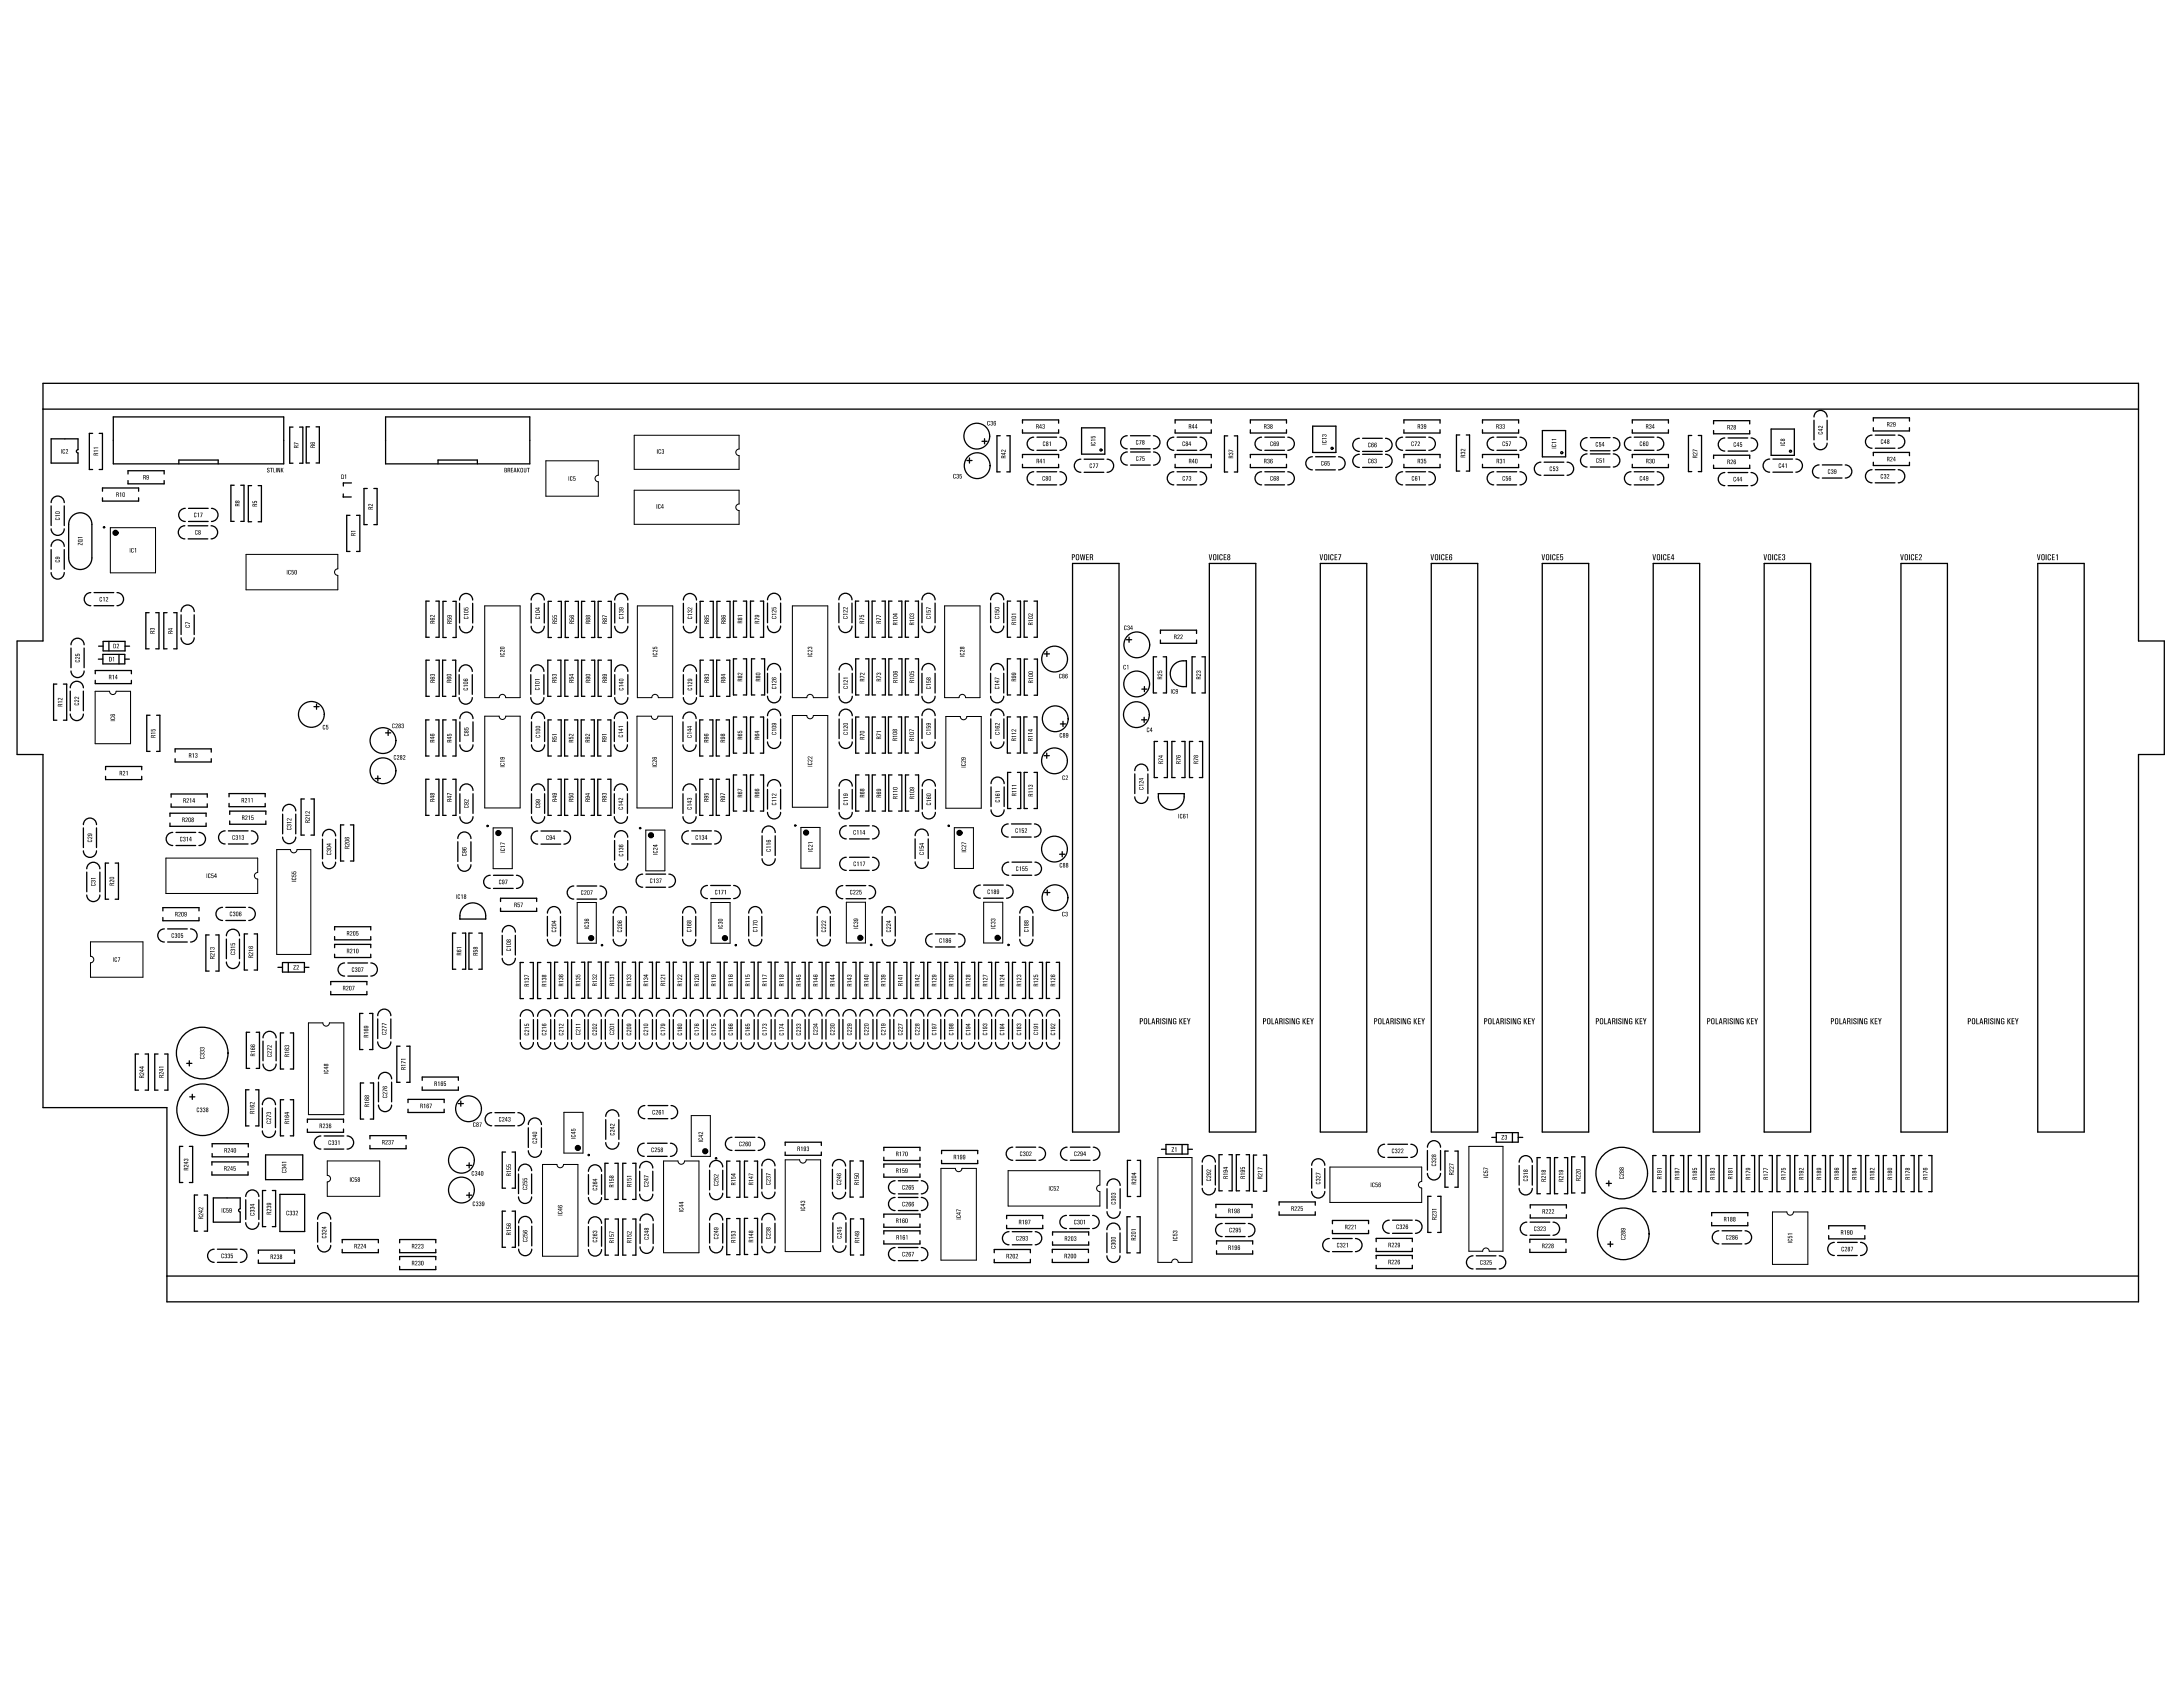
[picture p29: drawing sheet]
<svg xmlns="http://www.w3.org/2000/svg" width="279mm" height="216mm" viewBox="0 0 279 216" stroke-linecap="round" stroke-linejoin="round" font-family="sans-serif">
<path d="M5.5 52.4h268.2M2.2 82v14.6M2.2 82h3.3v-32.9h268.2v32.9h3.3v14.6h-3.3v70h-252.3v-24.8h-15.9v-45.2h-3.3M21.4 163.3h252.3" fill="none" stroke="#000" stroke-width=".17"/>
<g fill="#fff">
<circle cx="23.7" cy="99" r=".13"/>
<circle cx="27.9" cy="112.5" r=".13"/>
<circle cx="37.5" cy="95.5" r=".13"/>
<circle cx="145.7" cy="104.8" r=".13"/>
<circle cx="71.9" cy="160.9" r=".13"/>
<circle cx="70.2" cy="145.5" r=".13"/>
<circle cx="122.5" cy="100.4" r=".13"/>
<circle cx="102.7" cy="100.5" r=".13"/>
<circle cx="85.2" cy="101.1" r=".13"/>
<circle cx="65.1" cy="100.4" r=".13"/>
<circle cx="124.3" cy="86" r=".13"/>
<circle cx="104.9" cy="86.2" r=".13"/>
<circle cx="65.3" cy="86.5" r=".13"/>
<circle cx="84.4" cy="86.7" r=".13"/>
<circle cx="40.2" cy="69.2" r=".13"/>
<circle cx="35.6" cy="78.4" r=".13"/>
<circle cx="10.7" cy="72.1" r=".13"/>
<circle cx="98.3" cy="141.7" r=".13"/>
<circle cx="94.9" cy="157.3" r=".13"/>
<circle cx="224.5" cy="63.5" r=".13"/>
<circle cx="261.2" cy="146.3" r=".13"/>
<circle cx="244.2" cy="145.8" r=".13"/>
<circle cx="227.4" cy="143" r=".13"/>
<circle cx="213.3" cy="143.9" r=".13"/>
<circle cx="189.5" cy="158" r=".13"/>
<circle cx="154.1" cy="135.9" r=".13"/>
<circle cx="211.5" cy="63.3" r=".13"/>
<circle cx="231.1" cy="63.5" r=".13"/>
<circle cx="204.1" cy="64.7" r=".13"/>
<circle cx="182.2" cy="64" r=".13"/>
<circle cx="190.1" cy="64" r=".13"/>
<circle cx="167.4" cy="62.9" r=".13"/>
<circle cx="152.6" cy="61.7" r=".13"/>
<circle cx="247.5" cy="66.9" r=".13"/>
<circle cx="244.8" cy="66.9" r=".13"/>
<circle cx="230" cy="67.2" r=".13"/>
<circle cx="227.5" cy="67.7" r=".13"/>
<circle cx="215.7" cy="68.1" r=".13"/>
<circle cx="213" cy="68.1" r=".13"/>
<circle cx="201.2" cy="68.4" r=".13"/>
<circle cx="198.5" cy="69.1" r=".13"/>
<circle cx="186.7" cy="69.1" r=".13"/>
<circle cx="184.1" cy="69.5" r=".13"/>
<circle cx="171.9" cy="68.5" r=".13"/>
<circle cx="169.9" cy="68.7" r=".13"/>
<circle cx="158.7" cy="69" r=".13"/>
<circle cx="88.7" cy="65.6" r=".13"/>
<circle cx="93.8" cy="65.2" r=".13"/>
<circle cx="87" cy="64.6" r=".13"/>
<circle cx="91.4" cy="64.1" r=".13"/>
<circle cx="87.8" cy="64" r=".13"/>
<circle cx="89.4" cy="63.7" r=".13"/>
<circle cx="91.3" cy="61.5" r=".13"/>
<circle cx="92.1" cy="65.6" r=".13"/>
<circle cx="86.3" cy="57.9" r=".13"/>
<circle cx="93" cy="59" r=".13"/>
<circle cx="88.7" cy="59" r=".13"/>
<circle cx="94.5" cy="59.4" r=".13"/>
<circle cx="91.4" cy="57.8" r=".13"/>
<circle cx="87.3" cy="57.7" r=".13"/>
<circle cx="89.4" cy="56.7" r=".13"/>
<circle cx="91.3" cy="56.2" r=".13"/>
<circle cx="98.1" cy="66.8" r=".13"/>
<circle cx="98.2" cy="60.4" r=".13"/>
<circle cx="152.1" cy="132" r=".13"/>
<circle cx="152.8" cy="134.6" r=".13"/>
<circle cx="154.8" cy="137" r=".13"/>
<circle cx="168.2" cy="137.1" r=".13"/>
<circle cx="178.3" cy="135.1" r=".13"/>
<circle cx="178.6" cy="136" r=".13"/>
<circle cx="179.4" cy="136.5" r=".13"/>
<circle cx="180" cy="137" r=".13"/>
<circle cx="193.5" cy="135.9" r=".13"/>
<circle cx="194.4" cy="135.8" r=".13"/>
<circle cx="194.8" cy="136.8" r=".13"/>
<circle cx="194.8" cy="138.3" r=".13"/>
<circle cx="109.8" cy="134.2" r=".13"/>
<circle cx="107.7" cy="134.5" r=".13"/>
<circle cx="127.2" cy="135.7" r=".13"/>
<circle cx="125.1" cy="135.8" r=".13"/>
<circle cx="116.3" cy="135.2" r=".13"/>
<circle cx="122.8" cy="134.9" r=".13"/>
<circle cx="120.7" cy="134.3" r=".13"/>
<circle cx="118.4" cy="135.7" r=".13"/>
<circle cx="133.7" cy="138.1" r=".13"/>
<circle cx="134.3" cy="139.1" r=".13"/>
<circle cx="114.2" cy="135.2" r=".13"/>
<circle cx="111.9" cy="135.3" r=".13"/>
<circle cx="132" cy="139.6" r=".13"/>
<circle cx="129.4" cy="138.4" r=".13"/>
<circle cx="184.8" cy="146.1" r=".13"/>
<circle cx="186.5" cy="145.4" r=".13"/>
<circle cx="209.1" cy="135.2" r=".13"/>
<circle cx="209.2" cy="136.3" r=".13"/>
<circle cx="210.2" cy="136.2" r=".13"/>
<circle cx="210.9" cy="136.7" r=".13"/>
<circle cx="221.6" cy="135" r=".13"/>
<circle cx="221.7" cy="136.1" r=".13"/>
<circle cx="222.9" cy="136.1" r=".13"/>
<circle cx="222.9" cy="137.3" r=".13"/>
<circle cx="238" cy="135.3" r=".13"/>
<circle cx="238.1" cy="136.4" r=".13"/>
<circle cx="239.1" cy="136.5" r=".13"/>
<circle cx="239.1" cy="137.6" r=".13"/>
<circle cx="255.2" cy="135.6" r=".13"/>
<circle cx="255.6" cy="136.5" r=".13"/>
<circle cx="256.6" cy="136.3" r=".13"/>
<circle cx="256.7" cy="137.5" r=".13"/>
<circle cx="199.7" cy="144.3" r=".13"/>
<circle cx="162" cy="82.1" r=".13"/>
<circle cx="163.3" cy="82.1" r=".13"/>
<circle cx="164.8" cy="82.1" r=".13"/>
<circle cx="165.5" cy="81.3" r=".13"/>
<circle cx="166.2" cy="82.1" r=".13"/>
<circle cx="166.9" cy="81.3" r=".13"/>
<circle cx="179" cy="82.1" r=".13"/>
<circle cx="179.7" cy="81.2" r=".13"/>
<circle cx="180.3" cy="82" r=".13"/>
<circle cx="181" cy="81.2" r=".13"/>
<circle cx="192.8" cy="82" r=".13"/>
<circle cx="193.4" cy="81.2" r=".13"/>
<circle cx="194" cy="82.1" r=".13"/>
<circle cx="194.7" cy="81.3" r=".13"/>
<circle cx="206.5" cy="82.1" r=".13"/>
<circle cx="207.1" cy="81.2" r=".13"/>
<circle cx="207.8" cy="82" r=".13"/>
<circle cx="208.5" cy="81.3" r=".13"/>
<circle cx="220.5" cy="82.1" r=".13"/>
<circle cx="221.2" cy="81.2" r=".13"/>
<circle cx="222" cy="82.1" r=".13"/>
<circle cx="222.7" cy="81.3" r=".13"/>
<circle cx="235.3" cy="82.1" r=".13"/>
<circle cx="236" cy="81.3" r=".13"/>
<circle cx="236.7" cy="82.1" r=".13"/>
<circle cx="237.3" cy="81.2" r=".13"/>
<circle cx="253" cy="82.1" r=".13"/>
<circle cx="253.7" cy="81.4" r=".13"/>
<circle cx="254.4" cy="82" r=".13"/>
<circle cx="255.1" cy="81.3" r=".13"/>
<circle cx="85.9" cy="135.4" r=".13"/>
<circle cx="88.2" cy="135.7" r=".13"/>
<circle cx="75" cy="135.4" r=".13"/>
<circle cx="72.9" cy="135.3" r=".13"/>
<circle cx="99.2" cy="137.5" r=".13"/>
<circle cx="101.7" cy="138" r=".13"/>
<circle cx="68.6" cy="134.2" r=".13"/>
<circle cx="96.8" cy="138.1" r=".13"/>
<circle cx="72.2" cy="72" r=".13"/>
<circle cx="72.8" cy="71.3" r=".13"/>
<circle cx="76.7" cy="71" r=".13"/>
<circle cx="77.9" cy="70.8" r=".13"/>
<circle cx="58.2" cy="69.5" r=".13"/>
<circle cx="90.3" cy="69.9" r=".13"/>
<circle cx="91.6" cy="69.6" r=".13"/>
<circle cx="78.3" cy="72.7" r=".13"/>
<circle cx="76" cy="73.3" r=".13"/>
<circle cx="92.4" cy="73.8" r=".13"/>
<circle cx="89.7" cy="74" r=".13"/>
<circle cx="95.8" cy="74.9" r=".13"/>
<circle cx="94.6" cy="75" r=".13"/>
<circle cx="131" cy="72.7" r=".13"/>
<circle cx="129.9" cy="72.9" r=".13"/>
<circle cx="116.8" cy="73.2" r=".13"/>
<circle cx="110.9" cy="74.3" r=".13"/>
<circle cx="136.6" cy="76.8" r=".13"/>
<circle cx="136" cy="77.5" r=".13"/>
<circle cx="110" cy="74.4" r=".13"/>
<circle cx="162" cy="95.2" r=".13"/>
<circle cx="164.1" cy="81.3" r=".13"/>
<circle cx="96.3" cy="79.2" r=".13"/>
<circle cx="134.4" cy="78.4" r=".13"/>
<circle cx="133.5" cy="103.2" r=".13"/>
<circle cx="133" cy="80.3" r=".13"/>
<circle cx="133" cy="90.3" r=".13"/>
<circle cx="136.6" cy="87.5" r=".13"/>
<circle cx="56.8" cy="70.6" r=".13"/>
<circle cx="59" cy="75.3" r=".13"/>
<circle cx="57.5" cy="74.8" r=".13"/>
<circle cx="70.1" cy="73.3" r=".13"/>
<circle cx="69.2" cy="73.8" r=".13"/>
<circle cx="99.1" cy="142.3" r=".13"/>
<circle cx="96.1" cy="151.3" r=".13"/>
<circle cx="73.4" cy="140.2" r=".13"/>
<circle cx="162.6" cy="79.5" r=".13"/>
<circle cx="113.5" cy="73.3" r=".13"/>
<circle cx="111.9" cy="73.9" r=".13"/>
<circle cx="123.5" cy="76.2" r=".13"/>
<circle cx="122.4" cy="104.7" r=".13"/>
<circle cx="124.4" cy="89.8" r=".13"/>
<circle cx="228.3" cy="53" r=".13"/>
<circle cx="227.2" cy="53.3" r=".13"/>
<circle cx="199.8" cy="53" r=".13"/>
<circle cx="170.4" cy="53" r=".13"/>
<circle cx="140.8" cy="53" r=".13"/>
<circle cx="225.2" cy="53.6" r=".13"/>
<circle cx="198.1" cy="53.6" r=".13"/>
<circle cx="168.9" cy="53.7" r=".13"/>
<circle cx="139.4" cy="53.8" r=".13"/>
<circle cx="156.8" cy="69.4" r=".13"/>
<circle cx="142.6" cy="61.1" r=".13"/>
<circle cx="134.7" cy="104.7" r=".13"/>
<circle cx="175.5" cy="63.5" r=".13"/>
<circle cx="163.2" cy="61.6" r=".13"/>
<circle cx="139.9" cy="56" r=".13"/>
<circle cx="169.6" cy="55.8" r=".13"/>
<circle cx="137.5" cy="54.1" r=".13"/>
<circle cx="172.8" cy="54" r=".13"/>
<circle cx="166.4" cy="54.3" r=".13"/>
<circle cx="155" cy="57.5" r=".13"/>
<circle cx="133.7" cy="61.2" r=".13"/>
<circle cx="194.1" cy="62.9" r=".13"/>
<circle cx="198.7" cy="56.5" r=".13"/>
<circle cx="202.5" cy="53.9" r=".13"/>
<circle cx="196.1" cy="54.3" r=".13"/>
<circle cx="231.8" cy="54.9" r=".13"/>
<circle cx="228.1" cy="56.3" r=".13"/>
<circle cx="222.5" cy="61.8" r=".13"/>
<circle cx="152.2" cy="63" r=".13"/>
<circle cx="171.5" cy="64" r=".13"/>
<circle cx="205.4" cy="64.7" r=".13"/>
<circle cx="229" cy="64.8" r=".13"/>
<circle cx="184.8" cy="57.6" r=".13"/>
<circle cx="232.3" cy="58.5" r=".13"/>
<circle cx="216.4" cy="57.6" r=".13"/>
<circle cx="53.2" cy="157.3" r=".13"/>
<circle cx="53.2" cy="160.6" r=".13"/>
<circle cx="33.8" cy="111" r=".13"/>
<circle cx="33.3" cy="114.7" r=".13"/>
<circle cx="60.9" cy="113.2" r=".13"/>
<circle cx="60.2" cy="112.6" r=".13"/>
<circle cx="59.6" cy="112" r=".13"/>
<circle cx="92.5" cy="136.4" r=".13"/>
<circle cx="91.5" cy="136.4" r=".13"/>
<circle cx="95.4" cy="138" r=".13"/>
<circle cx="81.5" cy="135.8" r=".13"/>
<circle cx="83.7" cy="136.1" r=".13"/>
<circle cx="70.8" cy="134.6" r=".13"/>
<circle cx="109.2" cy="82.8" r=".13"/>
<circle cx="107.5" cy="78.8" r=".13"/>
<circle cx="106.6" cy="104.3" r=".13"/>
<circle cx="100.7" cy="104.3" r=".13"/>
<circle cx="241.6" cy="62.2" r=".13"/>
<circle cx="19.3" cy="61" r=".13"/>
<circle cx="20.2" cy="62.3" r=".13"/>
<circle cx="17.2" cy="72.4" r=".13"/>
<circle cx="18.8" cy="71.2" r=".13"/>
<circle cx="21" cy="75.7" r=".13"/>
<circle cx="17.5" cy="79.5" r=".13"/>
<circle cx="16.5" cy="62.4" r=".13"/>
<circle cx="7.1" cy="62.4" r=".13"/>
<circle cx="17.9" cy="64.4" r=".13"/>
<circle cx="8.2" cy="62.6" r=".13"/>
<circle cx="8.7" cy="57.7" r=".13"/>
<circle cx="12.4" cy="64.8" r=".13"/>
<circle cx="14.5" cy="63.5" r=".13"/>
<circle cx="19.4" cy="68.1" r=".13"/>
<circle cx="21.1" cy="64.7" r=".13"/>
<circle cx="70.4" cy="70.9" r=".13"/>
<circle cx="71.5" cy="70.9" r=".13"/>
<circle cx="127" cy="116.5" r=".13"/>
<circle cx="127.7" cy="117.2" r=".13"/>
<circle cx="92.4" cy="102" r=".13"/>
<circle cx="84.7" cy="103.9" r=".13"/>
<circle cx="84.1" cy="100.9" r=".13"/>
<circle cx="91.9" cy="98.3" r=".13"/>
<circle cx="96.9" cy="77.8" r=".13"/>
<circle cx="55.2" cy="103" r=".13"/>
<circle cx="57.3" cy="95.2" r=".13"/>
<circle cx="56" cy="95.1" r=".13"/>
<circle cx="84.5" cy="68.8" r=".13"/>
<circle cx="40.6" cy="57.4" r=".13"/>
<circle cx="23.5" cy="64.5" r=".13"/>
<circle cx="34.3" cy="63.6" r=".13"/>
<circle cx="61.1" cy="59.4" r=".13"/>
<circle cx="35.2" cy="64.3" r=".13"/>
<circle cx="36.8" cy="65.5" r=".13"/>
<circle cx="59.3" cy="61" r=".13"/>
<circle cx="43.9" cy="64.1" r=".13"/>
<circle cx="57.8" cy="62" r=".13"/>
<circle cx="42.6" cy="72.9" r=".13"/>
<circle cx="17.6" cy="76.1" r=".13"/>
<circle cx="38.9" cy="72.3" r=".13"/>
<circle cx="15.7" cy="70.4" r=".13"/>
<circle cx="25.4" cy="77.6" r=".13"/>
<circle cx="29.5" cy="75.1" r=".13"/>
<circle cx="29.8" cy="74.2" r=".13"/>
<circle cx="37.8" cy="72.9" r=".13"/>
<circle cx="16.4" cy="72.2" r=".13"/>
<circle cx="16.6" cy="71.3" r=".13"/>
<circle cx="14.9" cy="71.4" r=".13"/>
<circle cx="35" cy="73.1" r=".13"/>
<circle cx="12.2" cy="70.9" r=".13"/>
<circle cx="14.9" cy="70" r=".13"/>
<circle cx="15.9" cy="69.3" r=".13"/>
<circle cx="11.9" cy="72.1" r=".13"/>
<circle cx="14.6" cy="68.3" r=".13"/>
<circle cx="11.6" cy="78.9" r=".13"/>
<circle cx="10.9" cy="79.5" r=".13"/>
<circle cx="10.1" cy="80.3" r=".13"/>
<circle cx="9.8" cy="69.8" r=".13"/>
<circle cx="17.4" cy="68" r=".13"/>
<circle cx="16.8" cy="68.7" r=".13"/>
<circle cx="15.7" cy="68.2" r=".13"/>
<circle cx="119.7" cy="113.2" r=".13"/>
<circle cx="79.9" cy="113.8" r=".13"/>
<circle cx="88.9" cy="111.1" r=".13"/>
<circle cx="77.9" cy="113.1" r=".13"/>
<circle cx="78.3" cy="112.3" r=".13"/>
<circle cx="103.8" cy="101.7" r=".13"/>
<circle cx="104.3" cy="101" r=".13"/>
<circle cx="124.7" cy="105" r=".13"/>
<circle cx="114.2" cy="122" r=".13"/>
<circle cx="96.7" cy="122" r=".13"/>
<circle cx="79.3" cy="121.9" r=".13"/>
<circle cx="37.4" cy="87.3" r=".13"/>
<circle cx="38.1" cy="86.8" r=".13"/>
<circle cx="39.2" cy="86.1" r=".13"/>
<circle cx="26" cy="78.3" r=".13"/>
<circle cx="27" cy="78.6" r=".13"/>
<circle cx="25.7" cy="81.7" r=".13"/>
<circle cx="40.4" cy="89.2" r=".13"/>
<circle cx="22.2" cy="80.6" r=".13"/>
<circle cx="24.4" cy="76.8" r=".13"/>
<circle cx="136.6" cy="126.5" r=".13"/>
<circle cx="39.3" cy="88.6" r=".13"/>
<circle cx="41.2" cy="88.3" r=".13"/>
<circle cx="42.5" cy="90.7" r=".13"/>
<circle cx="130.4" cy="119.3" r=".13"/>
<circle cx="130.5" cy="115.9" r=".13"/>
<circle cx="95.3" cy="116.4" r=".13"/>
<circle cx="96" cy="114.9" r=".13"/>
<circle cx="95.3" cy="113.4" r=".13"/>
<circle cx="76" cy="116.2" r=".13"/>
<circle cx="123.7" cy="116.6" r=".13"/>
<circle cx="123.6" cy="115.7" r=".13"/>
<circle cx="126.7" cy="106.7" r=".13"/>
<circle cx="126.6" cy="110.3" r=".13"/>
<circle cx="104.7" cy="106" r=".13"/>
<circle cx="114.3" cy="114.9" r=".13"/>
<circle cx="116.7" cy="115.3" r=".13"/>
<circle cx="112.7" cy="113.8" r=".13"/>
<circle cx="71.8" cy="110.7" r=".13"/>
<circle cx="71.9" cy="119.9" r=".13"/>
<circle cx="75.5" cy="118.4" r=".13"/>
<circle cx="95.5" cy="119.7" r=".13"/>
<circle cx="134.1" cy="105.4" r=".13"/>
<circle cx="143.9" cy="129.1" r=".13"/>
<circle cx="165.1" cy="132.5" r=".13"/>
<circle cx="13.5" cy="75.4" r=".13"/>
<circle cx="28.3" cy="73.3" r=".13"/>
<circle cx="39.8" cy="66.7" r=".13"/>
<circle cx="62.7" cy="63.5" r=".13"/>
<circle cx="48.9" cy="69.9" r=".13"/>
<circle cx="42.2" cy="58.3" r=".13"/>
<circle cx="72.6" cy="55.5" r=".13"/>
<circle cx="74.6" cy="60.7" r=".13"/>
<circle cx="41.9" cy="53" r=".13"/>
<circle cx="47.2" cy="63.9" r=".13"/>
<circle cx="66.8" cy="147.6" r=".13"/>
<circle cx="109.4" cy="149.3" r=".13"/>
<circle cx="133.2" cy="62.9" r=".13"/>
<circle cx="132.5" cy="99.8" r=".13"/>
<circle cx="82.8" cy="104.6" r=".13"/>
<circle cx="100" cy="82.6" r=".13"/>
<circle cx="119.3" cy="83.7" r=".13"/>
<circle cx="112.5" cy="95.6" r=".13"/>
<circle cx="112.5" cy="80.6" r=".13"/>
<circle cx="85.4" cy="100.1" r=".13"/>
<circle cx="80.2" cy="82.6" r=".13"/>
<circle cx="73.6" cy="90.6" r=".13"/>
<circle cx="110.3" cy="86.4" r=".13"/>
<circle cx="110.3" cy="100.6" r=".13"/>
<circle cx="113.2" cy="99.9" r=".13"/>
<circle cx="119.3" cy="107.7" r=".13"/>
<circle cx="106.8" cy="109.7" r=".13"/>
<circle cx="67.9" cy="110.1" r=".13"/>
<circle cx="103" cy="110.3" r=".13"/>
<circle cx="99.5" cy="106.9" r=".13"/>
<circle cx="104.1" cy="110.5" r=".13"/>
<circle cx="100.1" cy="114.8" r=".13"/>
<circle cx="99.4" cy="114.2" r=".13"/>
<circle cx="95.7" cy="111.4" r=".13"/>
<circle cx="112.2" cy="112" r=".13"/>
<circle cx="113.4" cy="110.4" r=".13"/>
<circle cx="118.3" cy="113.6" r=".13"/>
<circle cx="123.3" cy="111.2" r=".13"/>
<circle cx="122.6" cy="109.6" r=".13"/>
<circle cx="84.7" cy="115.5" r=".13"/>
<circle cx="80.7" cy="114.3" r=".13"/>
<circle cx="82" cy="114.9" r=".13"/>
<circle cx="80.6" cy="108" r=".13"/>
<circle cx="9.7" cy="76" r=".13"/>
<circle cx="74.8" cy="67" r=".13"/>
<circle cx="117.3" cy="55.9" r=".13"/>
<circle cx="59.8" cy="125.2" r=".13"/>
<circle cx="59" cy="127.5" r=".13"/>
<circle cx="57.9" cy="127.4" r=".13"/>
<circle cx="57.7" cy="125.7" r=".13"/>
<circle cx="62.9" cy="101.7" r=".13"/>
<circle cx="62.9" cy="80.8" r=".13"/>
<circle cx="65" cy="80.9" r=".13"/>
<circle cx="29.3" cy="87.7" r=".13"/>
<circle cx="61.3" cy="134.3" r=".13"/>
<circle cx="68.4" cy="123.5" r=".13"/>
<circle cx="101.1" cy="123.2" r=".13"/>
<circle cx="108.5" cy="119.9" r=".13"/>
<circle cx="109.9" cy="118.4" r=".13"/>
<circle cx="69.3" cy="78.1" r=".13"/>
<circle cx="72.7" cy="90.6" r=".13"/>
<circle cx="73.2" cy="85.7" r=".13"/>
<circle cx="70.4" cy="90.6" r=".13"/>
<circle cx="72.9" cy="103.5" r=".13"/>
<circle cx="65.1" cy="103.9" r=".13"/>
<circle cx="63.9" cy="100.2" r=".13"/>
<circle cx="60.8" cy="99.9" r=".13"/>
<circle cx="63.8" cy="105.3" r=".13"/>
<circle cx="63" cy="104.6" r=".13"/>
<circle cx="60.7" cy="106.7" r=".13"/>
<circle cx="73.8" cy="108.3" r=".13"/>
<circle cx="72" cy="105.2" r=".13"/>
<circle cx="67.1" cy="105.1" r=".13"/>
<circle cx="65.6" cy="102.5" r=".13"/>
<circle cx="131.3" cy="159" r=".13"/>
<circle cx="151.7" cy="150.8" r=".13"/>
<circle cx="129.7" cy="152.3" r=".13"/>
<circle cx="146.3" cy="149" r=".13"/>
<circle cx="121.5" cy="150.1" r=".13"/>
<circle cx="133.2" cy="152.3" r=".13"/>
<circle cx="72.8" cy="145" r=".13"/>
<circle cx="72.9" cy="155.7" r=".13"/>
<circle cx="111.3" cy="157.1" r=".13"/>
<circle cx="72.5" cy="145.7" r=".13"/>
<circle cx="72.2" cy="155.1" r=".13"/>
<circle cx="66.4" cy="123.2" r=".13"/>
<circle cx="62.5" cy="133.2" r=".13"/>
<circle cx="63.5" cy="133.5" r=".13"/>
<circle cx="64.2" cy="134.2" r=".13"/>
<circle cx="187.6" cy="144.4" r=".13"/>
<circle cx="171.1" cy="156" r=".13"/>
<circle cx="191.1" cy="152.8" r=".13"/>
<circle cx="171.9" cy="155.2" r=".13"/>
<circle cx="191.4" cy="149.2" r=".13"/>
<circle cx="185.3" cy="148.9" r=".13"/>
<circle cx="164.7" cy="153.3" r=".13"/>
<circle cx="159.3" cy="149.3" r=".13"/>
<circle cx="138.4" cy="153.3" r=".13"/>
<circle cx="145.5" cy="150.6" r=".13"/>
<circle cx="140.7" cy="152" r=".13"/>
<circle cx="108.8" cy="157.6" r=".13"/>
<circle cx="101.8" cy="156" r=".13"/>
<circle cx="110.7" cy="156.2" r=".13"/>
<circle cx="89.7" cy="146.1" r=".13"/>
<circle cx="92.8" cy="147.6" r=".13"/>
<circle cx="90.4" cy="147" r=".13"/>
<circle cx="74.2" cy="148.3" r=".13"/>
<circle cx="63.1" cy="150.8" r=".13"/>
<circle cx="106.5" cy="153.9" r=".13"/>
<circle cx="107.8" cy="146.7" r=".13"/>
<circle cx="63.9" cy="150.1" r=".13"/>
<circle cx="79.9" cy="150" r=".13"/>
<circle cx="79.9" cy="151.4" r=".13"/>
<circle cx="97.2" cy="149.9" r=".13"/>
<circle cx="112.8" cy="119.5" r=".13"/>
<circle cx="84.6" cy="107" r=".13"/>
<circle cx="84.6" cy="109.7" r=".13"/>
<circle cx="84.1" cy="110.7" r=".13"/>
<circle cx="124.1" cy="119.3" r=".13"/>
<circle cx="78.4" cy="119.6" r=".13"/>
<circle cx="65.1" cy="108.4" r=".13"/>
<circle cx="67.6" cy="107.7" r=".13"/>
<circle cx="69.5" cy="138.4" r=".13"/>
<circle cx="70.2" cy="139.1" r=".13"/>
<circle cx="60.6" cy="133.7" r=".13"/>
<circle cx="60.9" cy="128" r=".13"/>
<circle cx="64.2" cy="127.8" r=".13"/>
<circle cx="79.5" cy="136.1" r=".13"/>
<circle cx="77.7" cy="136" r=".13"/>
<circle cx="77.1" cy="141.5" r=".13"/>
<circle cx="74.2" cy="144.4" r=".13"/>
<circle cx="75.1" cy="148.9" r=".13"/>
<circle cx="66.7" cy="148.8" r=".13"/>
<circle cx="98.9" cy="158" r=".13"/>
<circle cx="96.1" cy="157.9" r=".13"/>
<circle cx="87.1" cy="161.5" r=".13"/>
<circle cx="87.7" cy="158" r=".13"/>
<circle cx="91.7" cy="140.4" r=".13"/>
<circle cx="91.1" cy="139.7" r=".13"/>
<circle cx="74.1" cy="142.5" r=".13"/>
<circle cx="61.3" cy="139.7" r=".13"/>
<circle cx="65.9" cy="138.9" r=".13"/>
<circle cx="86.3" cy="144.5" r=".13"/>
<circle cx="88.4" cy="141.8" r=".13"/>
<circle cx="90.3" cy="142.7" r=".13"/>
<circle cx="86.5" cy="146.1" r=".13"/>
<circle cx="88.8" cy="144.2" r=".13"/>
<circle cx="86.9" cy="148.7" r=".13"/>
<circle cx="87.2" cy="150.4" r=".13"/>
<circle cx="93" cy="149.2" r=".13"/>
<circle cx="78.7" cy="150.2" r=".13"/>
<circle cx="81.4" cy="145.4" r=".13"/>
<circle cx="86" cy="160.2" r=".13"/>
<circle cx="112.8" cy="109.5" r=".13"/>
<circle cx="168" cy="136.3" r=".13"/>
<circle cx="167.8" cy="135.5" r=".13"/>
<circle cx="167.4" cy="134.7" r=".13"/>
<circle cx="167" cy="134.2" r=".13"/>
<circle cx="166.4" cy="134.9" r=".13"/>
<circle cx="84" cy="76.4" r=".13"/>
<circle cx="98.1" cy="78.2" r=".13"/>
<circle cx="63.7" cy="96.2" r=".13"/>
<circle cx="66.8" cy="54.8" r=".13"/>
<circle cx="63.6" cy="58.8" r=".13"/>
<circle cx="88.6" cy="161.1" r=".13"/>
<circle cx="85.8" cy="159.4" r=".13"/>
<circle cx="92.4" cy="116" r=".13"/>
<circle cx="91.4" cy="119.8" r=".13"/>
<circle cx="93" cy="118.2" r=".13"/>
<circle cx="127" cy="108.4" r=".13"/>
<circle cx="32.1" cy="122.4" r=".13"/>
<circle cx="42.9" cy="132.5" r=".13"/>
<circle cx="10" cy="129.6" r=".13"/>
<circle cx="66.6" cy="141.6" r=".13"/>
<circle cx="54.3" cy="150.7" r=".13"/>
<circle cx="45.8" cy="149.8" r=".13"/>
<circle cx="152.2" cy="117.1" r=".13"/>
<circle cx="43.5" cy="103" r=".13"/>
<circle cx="42.5" cy="104.8" r=".13"/>
<circle cx="152.2" cy="115.6" r=".13"/>
<circle cx="52.1" cy="117.5" r=".13"/>
<circle cx="49.9" cy="118" r=".13"/>
<circle cx="152.3" cy="114.1" r=".13"/>
<circle cx="53.6" cy="129.3" r=".13"/>
<circle cx="152.1" cy="112.7" r=".13"/>
<circle cx="57.6" cy="133" r=".13"/>
<circle cx="48.4" cy="135.2" r=".13"/>
<circle cx="152.1" cy="111.5" r=".13"/>
<circle cx="152.1" cy="110" r=".13"/>
<circle cx="152.2" cy="108.6" r=".13"/>
<circle cx="152.2" cy="107.4" r=".13"/>
<circle cx="38.1" cy="81.5" r=".13"/>
<circle cx="62.4" cy="134.2" r=".13"/>
<circle cx="62.2" cy="139.1" r=".13"/>
<circle cx="65.2" cy="134.5" r=".13"/>
<circle cx="37.4" cy="64.6" r=".13"/>
<circle cx="56" cy="60.3" r=".13"/>
<circle cx="36.2" cy="66.3" r=".13"/>
<circle cx="50" cy="62.1" r=".13"/>
<circle cx="21.8" cy="60" r=".13"/>
<circle cx="39" cy="58.9" r=".13"/>
<circle cx="36" cy="93.8" r=".13"/>
<circle cx="122.6" cy="102.7" r=".13"/>
<circle cx="135.8" cy="101.3" r=".13"/>
<circle cx="98.4" cy="108.5" r=".13"/>
<circle cx="99.3" cy="119" r=".13"/>
<circle cx="115.2" cy="108.1" r=".13"/>
<circle cx="117.1" cy="119.1" r=".13"/>
<circle cx="98.4" cy="105" r=".13"/>
<circle cx="77.5" cy="106.1" r=".13"/>
<circle cx="67.6" cy="138.9" r=".13"/>
<circle cx="59.9" cy="132.9" r=".13"/>
<circle cx="60" cy="137.9" r=".13"/>
<circle cx="67.3" cy="138.2" r=".13"/>
<circle cx="95.8" cy="143.4" r=".13"/>
<circle cx="108.7" cy="145" r=".13"/>
<circle cx="103" cy="145" r=".13"/>
<circle cx="117.9" cy="146.5" r=".13"/>
<circle cx="144.3" cy="107.6" r=".13"/>
<circle cx="35.1" cy="89.2" r=".13"/>
<circle cx="8.5" cy="73.7" r=".13"/>
<circle cx="27.5" cy="87.3" r=".13"/>
<circle cx="41.8" cy="140" r=".13"/>
<circle cx="42.8" cy="145.9" r=".13"/>
<circle cx="41.3" cy="136.1" r=".13"/>
<circle cx="53.4" cy="110.2" r=".13"/>
<circle cx="46" cy="111.7" r=".13"/>
<circle cx="64.4" cy="128.7" r=".13"/>
<circle cx="50.1" cy="132.8" r=".13"/>
<circle cx="50.2" cy="132" r=".13"/>
<circle cx="29.5" cy="151.3" r=".13"/>
</g>
<g fill="none" stroke="#000" stroke-width=".17">
<path d="M6.5 56.2h3.5v1.3l-.2 .3 .2 .2v1.3h-3.5zM11.9 55.5h-.5v4.6h.5M12.7 55.5h.4v4.6h-.4M37.5 54.7h-.4v4.6h.4M38.3 54.7h.5v4.6h-.5M39.6 54.6h-.4v4.7h.4M40.5 54.6h.4v4.7h-.4M128 55.8h-.4v4.6h.4M128.9 55.8h.4v4.6h-.4M130.9 54.2v-.5h4.6v.5M130.9 55v.4h4.6v-.4M130.9 58.6v-.4h4.6v.4"/>
<path d="M130.9 59.4v.4h4.6v-.4M132.3 56a.84 .84 0 0 0-.8 .8 .84 .84 0 0 0 .8 .8M132.7 56h2.5M132.7 57.6h2.5M135.7 56a.84 .84 0 0 1 .8 .8 .84 .84 0 0 1-.8 .8M138.3 58.8a.84 .84 0 0 0-.8 .8 .84 .84 0 0 0 .8 .8M138.4 54.8h3v3.3h-3zM138.8 58.8h2.5M141.7 58.8a.84 .84 0 0 1 .8 .8 .84 .84 0 0 1-.8 .8M144.3 55.8a.84 .84 0 0 0-.9 .8 .84 .84 0 0 0 .9 .8M144.3 57.8a.84 .84 0 0 0-.9 .9 .84 .84 0 0 0 .9 .8M144.7 55.8h2.5"/>
<path d="M144.7 57.4h2.5M144.7 59.5h2.5M144.7 57.8h2.5M147.6 55.8a.84 .84 0 0 1 .9 .8 .84 .84 0 0 1-.9 .8M147.6 57.8a.84 .84 0 0 1 .9 .9 .84 .84 0 0 1-.9 .8M150.2 56a.84 .84 0 0 0-.8 .8 .84 .84 0 0 0 .8 .8M150.4 54.2v-.5h4.6v.5M150.4 55v.4h4.6v-.4M150.4 58.6v-.4h4.6v.4M150.4 59.4v.4h4.6v-.4M150.7 56h2.5M150.7 57.6h2.5"/>
<path d="M153.6 56a.84 .84 0 0 1 .8 .8 .84 .84 0 0 1-.8 .8M157.1 55.8h-.4v4.6h.4M158 55.8h.4v4.6h-.4M160 54.2v-.5h4.7v.5M160 55v.4h4.7v-.4M160 58.6v-.4h4.7v.4M160 59.4v.4h4.7v-.4M161.5 56a.84 .84 0 0 0-.9 .8 .84 .84 0 0 0 .9 .8M161.9 56h2.5M161.9 57.6h2.5M164.8 56a.84 .84 0 0 1 .9 .8 .84 .84 0 0 1-.9 .8M168 58.5a.84 .84 0 0 0-.9 .8 .84 .84 0 0 0 .9 .8"/>
<path d="M168 54.5h3v3.4h-3zM168.4 58.5h2.5M171.3 58.5a.84 .84 0 0 1 .9 .8 .84 .84 0 0 1-.9 .8M174 56.1a.84 .84 0 0 0-.9 .8 .84 .84 0 0 0 .9 .9M174 58.1a.84 .84 0 0 0-.9 .9 .84 .84 0 0 0 .9 .8M174.4 59.8h2.5M174.4 58.1h2.5M174.4 57.8h2.5M174.4 56.1h2.5M177.3 56.1a.84 .84 0 0 1 .9 .8 .84 .84 0 0 1-.9 .9M177.3 58.1a.84 .84 0 0 1 .9 .9 .84 .84 0 0 1-.9 .8M179.5 56a.84 .84 0 0 0-.8 .8 .84 .84 0 0 0 .8 .8"/>
<path d="M179.7 54.2v-.5h4.6v.5M179.7 55v.4h4.6v-.4M179.7 58.6v-.4h4.6v.4M179.7 59.4v.4h4.6v-.4M179.9 56h2.6M179.9 57.6h2.6M182.9 56a.84 .84 0 0 1 .8 .8 .84 .84 0 0 1-.8 .8M186.8 55.7h-.4v4.6h.4M187.7 55.7h.4v4.6h-.4M189.7 54.2v-.5h4.7v.5M189.7 55v.4h4.7v-.4M189.7 58.6v-.4h4.7v.4"/>
<path d="M189.7 59.4v.4h4.7v-.4M191.2 56a.84 .84 0 0 0-.9 .8 .84 .84 0 0 0 .9 .8M191.6 56h2.5M191.6 57.6h2.5M194.5 56a.84 .84 0 0 1 .9 .8 .84 .84 0 0 1-.9 .8M197.2 59.1a.84 .84 0 0 0-.8 .9 .84 .84 0 0 0 .8 .8M197.4 55.1h3v3.4h-3zM197.6 59.1h2.6M200.6 59.1a.84 .84 0 0 1 .8 .9 .84 .84 0 0 1-.8 .8M203.1 56a.84 .84 0 0 0-.8 .9 .84 .84 0 0 0 .8 .8M203.1 58.1a.84 .84 0 0 0-.8 .8 .84 .84 0 0 0 .8 .9M203.5 59.8h2.6"/>
<path d="M203.5 58.1h2.6M203.5 56h2.6M203.5 57.7h2.6M206.5 56a.84 .84 0 0 1 .8 .9 .84 .84 0 0 1-.8 .8M206.5 58.1a.84 .84 0 0 1 .8 .8 .84 .84 0 0 1-.8 .9M208.7 56a.84 .84 0 0 0-.8 .8 .84 .84 0 0 0 .8 .8M208.9 54.2v-.5h4.6v.5M208.9 55v.4h4.6v-.4M208.9 58.6v-.4h4.6v.4M208.9 59.4v.4h4.6v-.4M209.2 56h2.5M209.2 57.6h2.5"/>
<path d="M212.1 56a.84 .84 0 0 1 .8 .8 .84 .84 0 0 1-.8 .8M216.5 55.7h-.4v4.7h.4M217.4 55.7h.4v4.7h-.4M219.3 54.3v-.5h4.6v.5M219.3 55.1v.4h4.6v-.4M219.3 58.7v-.4h4.6v.4M219.3 59.5v.4h4.6v-.4M220.8 56.1a.84 .84 0 0 0-.9 .8 .84 .84 0 0 0 .9 .8M221.2 57.7h2.5M221.2 56.1h2.5M224.1 56.1a.84 .84 0 0 1 .9 .8 .84 .84 0 0 1-.9 .8M226.5 58.8a.84 .84 0 0 0-.8 .8 .84 .84 0 0 0 .8 .8"/>
<path d="M226.7 54.9h3v3.4h-3zM226.9 58.8h2.5M229.9 58.8a.84 .84 0 0 1 .8 .8 .84 .84 0 0 1-.8 .8M232.2 53.4a.84 .84 0 0 1 .8-.9 .84 .84 0 0 1 .9 .9M232.2 56.7a.84 .84 0 0 0 .8 .9 .84 .84 0 0 0 .9-.9M232.2 53.8v2.5M232.8 59.5a.84 .84 0 0 0-.8 .8 .84 .84 0 0 0 .8 .9M233.2 59.5h2.6M233.9 53.8v2.5M236.2 59.5a.84 .84 0 0 1 .8 .8 .84 .84 0 0 1-.8 .9M239.6 55.7a.84 .84 0 0 0-.8 .8 .84 .84 0 0 0 .8 .9M239.8 53.9v-.4h4.6v.4"/>
<path d="M239.8 54.7v.5h4.6v-.5M239.8 58.3v-.4h4.6v.4M239.8 59.2v.4h4.6v-.4M240 55.7h2.5M240 57.4h2.5M243 55.7a.84 .84 0 0 1 .8 .8 .84 .84 0 0 1-.8 .9M6.5 73.3a.84 .84 0 0 0 .9 .8 .84 .84 0 0 0 .8-.8M6.5 67.7a.84 .84 0 0 0 .9 .8 .84 .84 0 0 0 .8-.8M6.5 64.3a.84 .84 0 0 1 .9-.8 .84 .84 0 0 1 .8 .8M6.5 69.9a.84 .84 0 0 1 .9-.8 .84 .84 0 0 1 .8 .8M6.5 64.7v2.6M6.5 70.3v2.6"/>
<path d="M8.2 64.7v2.6M8.2 70.3v2.6M9.1 66.2a1.49 1.49 0 0 1 1.6-.5 1.49 1.49 0 0 1 1.1 1.4v4.3a1.49 1.49 0 0 1-1.5 1.5 1.49 1.49 0 0 1-1.5-1.5v-4.3l.1-.5zM11.6 75.8a.84 .84 0 0 0-.8 .9 .84 .84 0 0 0 .8 .8M12 77.5h2.6M12 75.8h2.6M13.1 62.9v-.4h4.6v.4M13.1 63.7v.4h4.6v-.4M15 75.8a.84 .84 0 0 1 .8 .9 .84 .84 0 0 1-.8 .8M16.4 60.7v-.5h4.6v.5M16.4 61.5v.4h4.6v-.4M19.1 78.4h-.4v4.6h.4"/>
<path d="M19.9 78.4h.4v4.6h-.4M21.4 78.4h-.4v4.6h.4M22.2 78.4h.4v4.6h-.4M23.2 78.3a.84 .84 0 0 1 .8-.9 .84 .84 0 0 1 .9 .9M23.2 78.7v2.5M23.7 67.3a.84 .84 0 0 0-.9 .8 .84 .84 0 0 0 .9 .9M23.7 65.1a.84 .84 0 0 0-.8 .8 .84 .84 0 0 0 .8 .8M24.1 69h2.5M24.1 67.3h2.5M24.1 66.7h2.5M24.1 65.1h2.5M24.9 78.7v2.5"/>
<path d="M27 67.3a.84 .84 0 0 1 .9 .8 .84 .84 0 0 1-.9 .9M27.1 65.1a.84 .84 0 0 1 .8 .8 .84 .84 0 0 1-.8 .8M30 62.1h-.4v4.6h.4M30.8 62.1h.4v4.6h-.4M32.2 62.1h-.4v4.7h.4M33 62.1h.5v4.7h-.5M44.8 66h-.4v4.6h.4M45.6 66h.5v4.6h-.5M47 62.5h-.4v4.6h.4M47.8 62.5h.5v4.6h-.5M54.9 76.9h-.4v4.7h.4M55.8 76.9h.4v4.7h-.4"/>
<path d="M57.1 77h-.4v4.6h.4M58 77h.4v4.6h-.4M58.8 76.8a.84 .84 0 0 1 .9-.8 .84 .84 0 0 1 .8 .8M58.8 77.2v2.5M60.5 77.2v2.5M68 76.8a.84 .84 0 0 1 .8-.8 .84 .84 0 0 1 .9 .8M68 77.2v2.5M69.7 77.2v2.5M70.6 77h-.4v4.6h.4M71.4 77h.4v4.6h-.4M72.8 77h-.5v4.6h.5M73.6 77h.4v4.6h-.4"/>
<path d="M74.9 77h-.5v4.6h.5M75.7 77h.4v4.6h-.4M77 77h-.4v4.6h.4M77.8 77h.4v4.6h-.4M78.7 76.8a.84 .84 0 0 1 .8-.8 .84 .84 0 0 1 .9 .8M78.7 77.2v2.5M80.4 77.2v2.5M87.5 76.8a.84 .84 0 0 1 .8-.8 .84 .84 0 0 1 .8 .8M87.5 77.2v2.5M89.1 77.2v2.5M90 77h-.4v4.6h.4M90.9 77h.4v4.6h-.4"/>
<path d="M92.2 77h-.4v4.6h.4M93 77h.4v4.6h-.4M94.3 76.9h-.4v4.7h.4M95.1 76.9h.5v4.7h-.5M96.5 76.9h-.4v4.7h.4M97.3 76.9h.4v4.7h-.4M98.2 76.8a.84 .84 0 0 1 .9-.9 .84 .84 0 0 1 .8 .9M98.2 77.2v2.5M99.9 77.2v2.5M107.4 76.8a.84 .84 0 0 1 .8-.9 .84 .84 0 0 1 .8 .9M107.4 77.2v2.5M109 77.2v2.5"/>
<path d="M109.9 76.9h-.4v4.7h.4M110.8 76.9h.4v4.7h-.4M112 76.9h-.4v4.7h.4M112.9 76.9h.4v4.7h-.4M114.2 76.9h-.5v4.7h.5M115 76.9h.4v4.7h-.4M116.3 76.9h-.4v4.7h.4M117.1 76.9h.5v4.7h-.5M118 76.8a.84 .84 0 0 1 .8-.9 .84 .84 0 0 1 .9 .9M118 77.2v2.5M119.7 77.2v2.5M126.8 76.8a.84 .84 0 0 1 .8-.9 .84 .84 0 0 1 .9 .9"/>
<path d="M126.8 77.2v2.5M128.5 77.2v2.5M129.4 76.9h-.5v4.7h.5M130.2 76.9h.4v4.7h-.4M131.5 76.9h-.4v4.7h.4M132.3 60.4a.84 .84 0 0 0-.8 .8 .84 .84 0 0 0 .8 .9M132.3 76.9h.5v4.7h-.5M132.7 60.4h2.5M132.7 62.1h2.5M135.7 60.4a.84 .84 0 0 1 .8 .8 .84 .84 0 0 1-.8 .9M137.3 72.1h5.9v72.8h-5.9zM138.8 60.4h2.5"/>
<path d="M150.2 60.4a.84 .84 0 0 0-.8 .8 .84 .84 0 0 0 .8 .9M150.7 60.4h2.5M150.7 62.1h2.5M153.6 60.4a.84 .84 0 0 1 .8 .8 .84 .84 0 0 1-.8 .9M154.8 72.1h5.9v72.8h-5.9zM161.5 60.4a.84 .84 0 0 0-.9 .8 .84 .84 0 0 0 .9 .9M161.9 60.4h2.5M161.9 62.1h2.5M164.8 60.4a.84 .84 0 0 1 .9 .8 .84 .84 0 0 1-.9 .9M168.4 60.1h2.5M169 72.1h5.9v72.8h-5.9zM179.5 60.4a.84 .84 0 0 0-.8 .8 .84 .84 0 0 0 .8 .9"/>
<path d="M179.9 60.4h2.6M179.9 62.1h2.6M182.9 60.4a.84 .84 0 0 1 .8 .8 .84 .84 0 0 1-.8 .9M183.2 72.1h5.9v72.8h-5.9zM191.2 60.4a.84 .84 0 0 0-.9 .8 .84 .84 0 0 0 .9 .9M191.6 60.4h2.5M191.6 62.1h2.5M194.5 60.4a.84 .84 0 0 1 .9 .8 .84 .84 0 0 1-.9 .9M197.4 72.1h5.9v72.8h-5.9zM197.6 60.8h2.6M208.7 60.4a.84 .84 0 0 0-.8 .8 .84 .84 0 0 0 .8 .9M209.2 60.4h2.5"/>
<path d="M209.2 62.1h2.5M211.6 72.1h5.9v72.8h-5.9zM212.1 60.4a.84 .84 0 0 1 .8 .8 .84 .84 0 0 1-.8 .9M220.8 60.5a.84 .84 0 0 0-.9 .8 .84 .84 0 0 0 .9 .9M221.2 62.2h2.5M221.2 60.5h2.5M224.1 60.5a.84 .84 0 0 1 .9 .8 .84 .84 0 0 1-.9 .9M225.8 72.1h5.9v72.8h-5.9zM226.9 60.4h2.5M233.2 61.2h2.6M239.6 60.1a.84 .84 0 0 0-.8 .9 .84 .84 0 0 0 .8 .8M240 60.1h2.5"/>
<path d="M240 61.8h2.5M243 60.1a.84 .84 0 0 1 .8 .9 .84 .84 0 0 1-.8 .8M243.3 72.1h5.9v72.8h-5.9zM260.8 72.1h6v72.8h-6zM7.3 87.5h-.4v4.7h.4M8.1 87.5h.4v4.7h-.4M9 91.4a.84 .84 0 0 0 .8 .8 .84 .84 0 0 0 .9-.8M9 88a.84 .84 0 0 1 .8-.8 .84 .84 0 0 1 .9 .8M9 88.4v2.6M9.1 85.9a.84 .84 0 0 0 .8 .8 .84 .84 0 0 0 .9-.8M9.1 82.5a.84 .84 0 0 1 .8-.8 .84 .84 0 0 1 .9 .8M9.1 82.9v2.6"/>
<path d="M10.7 88.4v2.6M10.8 82.9v2.6M12.2 86.2v-.4h4.6v.4M12.2 87.1v.4h4.6v-.4M12.6 84.4h.6M12.6 82.7h.6M13.2 82.1h2.8v1.2h-2.8M13.2 82.1v1.2M13.5 98.5v-.4h4.6v.4M13.5 99.4v.4h4.6v-.4M16 84.4h.6M16 83.7h-2.8v1.3h2.8v-1.2"/>
<path d="M16 82.7h.6M19.2 91.5h-.4v4.7h.4M20 91.5h.5v4.7h-.5M22.4 96.3v-.5h4.6v.5M22.4 97.1v.4h4.6v-.4M23.2 81.6a.84 .84 0 0 0 .8 .9 .84 .84 0 0 0 .9-.9M54.9 99.7h-.4v4.7h.4M54.9 92.1h-.4v4.7h.4M54.9 84.5h-.4v4.6h.4M55.8 99.7h.4v4.7h-.4M55.8 92.1h.4v4.7h-.4M55.8 84.5h.4v4.6h-.4"/>
<path d="M57.1 84.5h-.5v4.6h.5M57.1 99.7h-.4v4.7h.4M57.1 92.1h-.4v4.7h.4M57.9 84.5h.4v4.6h-.4M57.9 99.7h.5v4.7h-.5M57.9 92.1h.5v4.7h-.5M58.8 89.3a.84 .84 0 0 0 .8 .8 .84 .84 0 0 0 .8-.8M58.8 85.9a.84 .84 0 0 1 .8-.8 .84 .84 0 0 1 .8 .8M58.8 86.3v2.6M58.8 80.1a.84 .84 0 0 0 .9 .9 .84 .84 0 0 0 .8-.9M58.9 95.3a.84 .84 0 0 0 .8 .9 .84 .84 0 0 0 .8-.9M58.9 92a.84 .84 0 0 1 .8-.9 .84 .84 0 0 1 .8 .9"/>
<path d="M58.9 92.4v2.5M60.4 86.3v2.6M60.5 92.4v2.5M67.9 89.3a.84 .84 0 0 0 .9 .8 .84 .84 0 0 0 .8-.8M67.9 85.9a.84 .84 0 0 1 .9-.8 .84 .84 0 0 1 .8 .8M67.9 86.3v2.6M68 80.1a.84 .84 0 0 0 .8 .9 .84 .84 0 0 0 .9-.9M68 95.3a.84 .84 0 0 0 .9 .9 .84 .84 0 0 0 .8-.9M68 92a.84 .84 0 0 1 .9-.9 .84 .84 0 0 1 .8 .9M68 92.4v2.5M69.6 86.3v2.6M69.7 92.4v2.5"/>
<path d="M70.5 84.5h-.4v4.6h.4M70.6 99.7h-.5v4.7h.5M70.6 92.1h-.5v4.7h.5M71.4 84.5h.4v4.6h-.4M71.4 99.7h.4v4.7h-.4M71.4 92.1h.4v4.7h-.4M72.7 99.7h-.4v4.7h.4M72.7 92.1h-.4v4.7h.4M72.7 84.5h-.4v4.6h.4M73.5 99.7h.4v4.7h-.4M73.5 92.1h.4v4.7h-.4M73.6 84.5h.4v4.6h-.4"/>
<path d="M74.8 99.7h-.4v4.7h.4M74.8 92.1h-.4v4.7h.4M74.9 84.5h-.5v4.6h.5M75.6 99.7h.5v4.7h-.5M75.6 92.1h.5v4.7h-.5M75.7 84.5h.4v4.6h-.4M76.9 99.7h-.4v4.7h.4M76.9 92.1h-.4v4.7h.4M77 84.5h-.4v4.6h.4M77.8 99.7h.4v4.7h-.4M77.8 92.1h.4v4.7h-.4M77.8 84.5h.4v4.6h-.4"/>
<path d="M78.6 95.3a.84 .84 0 0 0 .9 .9 .84 .84 0 0 0 .8-.9M78.6 92a.84 .84 0 0 1 .9-.9 .84 .84 0 0 1 .8 .9M78.6 92.4v2.5M78.7 89.3a.84 .84 0 0 0 .8 .8 .84 .84 0 0 0 .9-.8M78.7 80.1a.84 .84 0 0 0 .8 .9 .84 .84 0 0 0 .9-.9M78.7 85.9a.84 .84 0 0 1 .8-.8 .84 .84 0 0 1 .9 .8M78.7 86.3v2.6M80.3 92.4v2.5M80.4 86.3v2.6M87.4 95.3a.84 .84 0 0 0 .9 .9 .84 .84 0 0 0 .8-.9M87.4 92a.84 .84 0 0 1 .9-.9 .84 .84 0 0 1 .8 .9M87.4 92.4v2.5"/>
<path d="M87.5 89.3a.84 .84 0 0 0 .8 .8 .84 .84 0 0 0 .8-.8M87.5 80.1a.84 .84 0 0 0 .8 .9 .84 .84 0 0 0 .8-.9M87.5 85.9a.84 .84 0 0 1 .8-.8 .84 .84 0 0 1 .8 .8M87.5 86.3v2.6M89.1 92.4v2.5M89.1 86.3v2.6M90 99.7h-.4v4.7h.4M90 92.1h-.4v4.7h.4M90 84.5h-.4v4.6h.4M90.8 99.7h.4v4.7h-.4M90.8 92.1h.4v4.7h-.4M90.9 84.5h.4v4.6h-.4"/>
<path d="M92.1 99.7h-.4v4.7h.4M92.1 92.1h-.4v4.7h.4M92.1 84.5h-.4v4.6h.4M92.9 99.7h.5v4.7h-.5M92.9 92.1h.5v4.7h-.5M93 84.5h.4v4.6h-.4M94.3 91.8h-.4v4.6h.4M94.3 84.3h-.4v4.6h.4M94.3 99.2h-.4v4.6h.4M95.1 91.8h.5v4.6h-.5M95.1 84.3h.5v4.6h-.5M95.1 99.2h.5v4.6h-.5"/>
<path d="M96.5 91.8h-.4v4.6h.4M96.5 99.2h-.4v4.6h.4M96.6 84.3h-.4v4.6h.4M97.3 91.8h.4v4.6h-.4M97.3 99.2h.4v4.6h-.4M97.4 84.3h.5v4.6h-.5M98.2 95a.84 .84 0 0 0 .9 .8 .84 .84 0 0 0 .8-.8M98.2 91.6a.84 .84 0 0 1 .9-.8 .84 .84 0 0 1 .8 .8M98.2 89.1a.84 .84 0 0 0 .9 .8 .84 .84 0 0 0 .8-.8M98.2 80.1a.84 .84 0 0 0 .9 .9 .84 .84 0 0 0 .8-.9M98.2 85.8a.84 .84 0 0 1 .9-.9 .84 .84 0 0 1 .8 .9M98.2 86.2v2.5"/>
<path d="M98.2 92v2.5M99.9 86.2v2.5M99.9 92v2.5M107.4 80.1a.84 .84 0 0 0 .8 .9 .84 .84 0 0 0 .8-.9M107.4 95a.84 .84 0 0 0 .8 .8 .84 .84 0 0 0 .9-.8M107.4 91.6a.84 .84 0 0 1 .8-.8 .84 .84 0 0 1 .9 .8M107.4 89.1a.84 .84 0 0 0 .8 .8 .84 .84 0 0 0 .9-.8M107.4 85.8a.84 .84 0 0 1 .8-.9 .84 .84 0 0 1 .9 .9M107.4 86.2v2.5M107.4 92v2.5M109.1 86.2v2.5M109.1 92v2.5"/>
<path d="M109.9 91.8h-.4v4.6h.4M109.9 84.3h-.4v4.6h.4M109.9 99.2h-.4v4.6h.4M110.8 91.8h.4v4.6h-.4M110.8 84.3h.4v4.6h-.4M110.8 99.2h.4v4.6h-.4M112.1 91.8h-.5v4.6h.5M112.1 84.3h-.5v4.6h.5M112.1 99.2h-.5v4.6h.5M112.9 91.8h.4v4.6h-.4M112.9 84.3h.4v4.6h-.4M112.9 99.2h.4v4.6h-.4"/>
<path d="M114.1 91.8h-.4v4.6h.4M114.2 99.2h-.5v4.6h.5M114.2 84.3h-.4v4.6h.4M115 91.8h.4v4.6h-.4M115 99.2h.4v4.6h-.4M115 84.3h.4v4.6h-.4M116.3 91.8h-.4v4.6h.4M116.3 84.3h-.4v4.6h.4M116.3 99.2h-.4v4.6h.4M117.1 91.8h.4v4.6h-.4M117.1 84.3h.5v4.6h-.5M117.2 99.2h.4v4.6h-.4"/>
<path d="M118 89.1a.84 .84 0 0 0 .8 .8 .84 .84 0 0 0 .9-.8M118 80.1a.84 .84 0 0 0 .8 .9 .84 .84 0 0 0 .9-.9M118 85.8a.84 .84 0 0 1 .8-.9 .84 .84 0 0 1 .9 .9M118 86.2v2.5M118 94.9a.84 .84 0 0 0 .8 .9 .84 .84 0 0 0 .9-.9M118 91.6a.84 .84 0 0 1 .8-.9 .84 .84 0 0 1 .9 .9M118 92v2.5M119.7 86.2v2.5M119.7 92v2.5M126.8 89.1a.84 .84 0 0 0 .8 .8 .84 .84 0 0 0 .9-.8M126.8 80.1a.84 .84 0 0 0 .8 .9 .84 .84 0 0 0 .9-.9M126.8 85.8a.84 .84 0 0 1 .8-.9 .84 .84 0 0 1 .9 .9"/>
<path d="M126.8 86.2v2.5M126.8 94.9a.84 .84 0 0 0 .8 .9 .84 .84 0 0 0 .9-.9M126.8 91.6a.84 .84 0 0 1 .8-.9 .84 .84 0 0 1 .9 .9M126.8 92v2.5M128.5 86.2v2.5M128.5 92v2.5M129.3 91.8h-.4v4.6h.4M129.4 84.3h-.5v4.6h.5M129.4 98.9h-.4v4.6h.4M130.2 91.8h.4v4.6h-.4M130.2 84.3h.4v4.6h-.4M130.2 98.9h.4v4.6h-.4"/>
<path d="M131.5 91.8h-.5v4.6h.5M131.5 98.9h-.4v4.6h.4M131.5 84.4h-.4v4.6h.4M132.3 91.8h.4v4.6h-.4M132.3 98.9h.5v4.6h-.5M132.4 84.4h.4v4.6h-.4M145.2 98.6a.84 .84 0 0 1 .9-.8 .84 .84 0 0 1 .8 .8M145.2 99v2.6M146.9 99v2.6M148 84.1h-.4v4.6h.4M148.2 94.9h-.5v4.6h.5M148.5 81.1v-.4h4.6v.4"/>
<path d="M148.5 81.9v.4h4.6v-.4M148.9 84.1h.4v4.6h-.4M149 94.9h.4v4.6h-.4M150.3 85.1a1.87 1.87 0 0 1 1.5-.5v3.3a1.69 1.69 0 0 1-1.8-.8 1.69 1.69 0 0 1 .3-2zM150.4 94.9h-.4v4.6h.4M151.2 94.9h.5v4.6h-.5M152.7 94.9h-.5v4.6h.5M153 84.1h-.4v4.6h.4M153.5 94.9h.4v4.6h-.4M153.8 84.1h.5v4.6h-.5M10.7 108.9a.84 .84 0 0 0 .8 .8 .84 .84 0 0 0 .9-.8M10.7 105.5a.84 .84 0 0 1 .8-.8 .84 .84 0 0 1 .9 .8"/>
<path d="M10.7 106v2.5M11.1 111.2a.84 .84 0 0 1 .8-.8 .84 .84 0 0 1 .9 .8M11.1 114.5a.84 .84 0 0 0 .8 .9 .84 .84 0 0 0 .9-.9M11.1 111.6v2.5M12.4 106v2.5M12.8 111.6v2.5M13.9 110.5h-.4v4.6h.4M14.7 110.5h.5v4.6h-.5M20.8 116.6v-.4h4.7v.4M20.8 117.4v.4h4.7v-.4M21 118.9a.84 .84 0 0 0-.8 .8 .84 .84 0 0 0 .8 .9M21.5 118.9h2.5"/>
<path d="M21.8 104.5v-.4h4.6v.4M21.8 105.3v.4h4.6v-.4M21.9 102v-.4h4.6v.4M21.9 102.9v.4h4.6v-.4M22.1 106.5a.84 .84 0 0 0-.8 .9 .84 .84 0 0 0 .8 .8M22.5 108.2h2.5M22.5 106.5h2.5M24.4 118.9a.84 .84 0 0 1 .8 .8 .84 .84 0 0 1-.8 .9M25.5 106.5a.84 .84 0 0 1 .8 .9 .84 .84 0 0 1-.8 .8M26.8 119.7h-.5v4.6h.5M27.6 119.7h.4v4.6h-.4M28.5 116.1a.84 .84 0 0 0-.9 .9 .84 .84 0 0 0 .9 .8"/>
<path d="M28.8 106.3a.84 .84 0 0 0-.8 .9 .84 .84 0 0 0 .8 .8M28.9 117.8h2.5M28.9 116.1h2.5M29 119.8a.84 .84 0 0 1 .8-.9 .84 .84 0 0 1 .9 .9M29.2 108h2.5M29.2 106.3h2.5M29.3 102v-.4h4.6v.4M29.3 102.8v.4h4.6v-.4M29.4 104.2v-.4h4.6v.4M29.4 105.1v.4h4.6v-.4M31.7 119.5h-.4v4.6h.4M31.8 116.1a.84 .84 0 0 1 .9 .9 .84 .84 0 0 1-.9 .8"/>
<path d="M32.2 106.3a.84 .84 0 0 1 .8 .9 .84 .84 0 0 1-.8 .8M32.5 119.5h.4v4.6h-.4M36.2 107.1a.84 .84 0 0 0 .8 .9 .84 .84 0 0 0 .9-.9M36.2 103.8a.84 .84 0 0 1 .8-.9 .84 .84 0 0 1 .9 .9M36.2 104.2v2.5M37.9 104.2v2.5M39 102.3h-.5v4.6h.5M39.8 102.3h.4v4.6h-.4M41.3 110.3a.84 .84 0 0 0 .8 .9 .84 .84 0 0 0 .9-.9M41.3 107a.84 .84 0 0 1 .8-.9 .84 .84 0 0 1 .9 .9M41.3 107.4v2.5M42.8 119v-.4h4.7v.4"/>
<path d="M42.8 119.9v.4h4.7v-.4M43 107.4v2.5M44 105.6h-.4v4.6h.4M44.8 105.6h.5v4.6h-.5M58.3 119.4h-.4v4.6h.4M58.6 110.7a.84 .84 0 0 0 .8 .8 .84 .84 0 0 0 .9-.8M58.6 107.3a.84 .84 0 0 1 .8-.8 .84 .84 0 0 1 .9 .8M58.6 107.7v2.5M58.9 104.5a.84 .84 0 0 0 .8 .9 .84 .84 0 0 0 .8-.9M58.9 101.2a.84 .84 0 0 1 .8-.9 .84 .84 0 0 1 .8 .9M58.9 101.6v2.5M59.2 119.4h.4v4.6h-.4"/>
<path d="M59.3 116a1.69 1.69 0 0 1 2-.2 1.69 1.69 0 0 1 .9 1.8h-3.3a1.87 1.87 0 0 1 .4-1.6zM60.3 107.7v2.5M60.4 119.4h-.4v4.6h.4M60.5 101.6v2.5M61.3 119.4h.4v4.6h-.4M62.7 112a.84 .84 0 0 0-.8 .9 .84 .84 0 0 0 .8 .8M63.2 112h2.5M63.2 113.7h2.5M64.1 115.4v-.4h4.6v.4M64.1 116.2v.4h4.6v-.4M64.3 119.3a.84 .84 0 0 1 .8-.9 .84 .84 0 0 1 .9 .9M64.3 119.7v2.5"/>
<path d="M66 119.7v2.5M66.1 112a.84 .84 0 0 1 .8 .9 .84 .84 0 0 1-.8 .8M68 104.5a.84 .84 0 0 0 .9 .9 .84 .84 0 0 0 .8-.9M68 101.2a.84 .84 0 0 1 .9-.9 .84 .84 0 0 1 .8 .9M68 101.6v2.5M68.8 106.4a.84 .84 0 0 0-.8 .8 .84 .84 0 0 0 .8 .8M69.2 108h2.6M69.2 106.4h2.6M69.7 101.6v2.5M70.1 116.9a.84 .84 0 0 1 .8-.9 .84 .84 0 0 1 .8 .9M70.1 117.3v2.5M71.7 117.3v2.5"/>
<path d="M72.2 106.4a.84 .84 0 0 1 .8 .8 .84 .84 0 0 1-.8 .8M73.4 113.4a.84 .84 0 0 0-.8 .8 .84 .84 0 0 0 .8 .9M73.9 115.1h2.5M73.9 113.4h2.5M76.8 113.4a.84 .84 0 0 1 .8 .8 .84 .84 0 0 1-.8 .9M78.5 116.9a.84 .84 0 0 1 .8-.9 .84 .84 0 0 1 .9 .9M78.5 117.3v2.5M78.6 104.5a.84 .84 0 0 0 .9 .9 .84 .84 0 0 0 .8-.9M78.6 101.2a.84 .84 0 0 1 .9-.9 .84 .84 0 0 1 .8 .9M78.6 101.6v2.5M78.7 107.1a.84 .84 0 0 1 .8-.8 .84 .84 0 0 1 .8 .8M78.7 110.5a.84 .84 0 0 0 .8 .8 .84 .84 0 0 0 .8-.8"/>
<path d="M78.7 107.6v2.5M80.2 117.3v2.5M80.3 101.6v2.5M80.3 107.6v2.5M82.3 111.9a.84 .84 0 0 0-.9 .8 .84 .84 0 0 0 .9 .8M82.7 113.5h2.5M82.7 111.9h2.5M85.6 111.9a.84 .84 0 0 1 .8 .8 .84 .84 0 0 1-.8 .8M87.4 116.9a.84 .84 0 0 1 .8-.9 .84 .84 0 0 1 .8 .9M87.4 117.3v2.5M87.4 104.5a.84 .84 0 0 0 .9 .9 .84 .84 0 0 0 .8-.9M87.4 101.2a.84 .84 0 0 1 .9-.9 .84 .84 0 0 1 .8 .9"/>
<path d="M87.4 101.6v2.5M88.1 106.3a.84 .84 0 0 0-.8 .9 .84 .84 0 0 0 .8 .8M88.5 108h2.5M88.5 106.3h2.5M89 117.3v2.5M89.1 101.6v2.5M90.5 113.3a.84 .84 0 0 0-.8 .9 .84 .84 0 0 0 .8 .8M91 113.3h2.5M91 115h2.5M91.5 106.3a.84 .84 0 0 1 .8 .9 .84 .84 0 0 1-.8 .8M93.9 113.3a.84 .84 0 0 1 .8 .9 .84 .84 0 0 1-.8 .8M95.8 116.9a.84 .84 0 0 1 .9-.9 .84 .84 0 0 1 .8 .9"/>
<path d="M95.8 117.3v2.5M97.5 117.3v2.5M97.5 109.9a.84 .84 0 0 0 .9 .8 .84 .84 0 0 0 .8-.8M97.5 106.5a.84 .84 0 0 1 .9-.8 .84 .84 0 0 1 .8 .8M97.5 107v2.5M98.2 104a.84 .84 0 0 0 .9 .8 .84 .84 0 0 0 .8-.8M98.2 100.6a.84 .84 0 0 1 .9-.8 .84 .84 0 0 1 .8 .8M98.2 101v2.5M99.2 107v2.5M99.9 101v2.5M104.6 116.9a.84 .84 0 0 1 .8-.9 .84 .84 0 0 1 .9 .9M104.6 117.3v2.5"/>
<path d="M106.3 117.3v2.5M107.4 104a.84 .84 0 0 0 .8 .8 .84 .84 0 0 0 .9-.8M107.4 100.6a.84 .84 0 0 1 .8-.8 .84 .84 0 0 1 .9 .8M107.4 101v2.5M107.9 113.3a.84 .84 0 0 0-.9 .9 .84 .84 0 0 0 .9 .8M108.3 115h2.5M108.3 113.3h2.5M108.3 109.7a.84 .84 0 0 0-.8 .9 .84 .84 0 0 0 .8 .8M108.3 105.7a.84 .84 0 0 0-.8 .8 .84 .84 0 0 0 .8 .9M108.7 111.4h2.5M108.7 109.7h2.5M108.7 105.7h2.5"/>
<path d="M108.7 107.4h2.5M109.1 101v2.5M111.2 113.3a.84 .84 0 0 1 .9 .9 .84 .84 0 0 1-.9 .8M111.7 109.7a.84 .84 0 0 1 .8 .9 .84 .84 0 0 1-.8 .8M111.7 105.7a.84 .84 0 0 1 .8 .8 .84 .84 0 0 1-.8 .9M112.9 116.9a.84 .84 0 0 1 .8-.9 .84 .84 0 0 1 .9 .9M112.9 117.3v2.5M114.6 117.3v2.5M117.1 110.3a.84 .84 0 0 0 .9 .8 .84 .84 0 0 0 .8-.8M117.1 106.9a.84 .84 0 0 1 .9-.8 .84 .84 0 0 1 .8 .8M117.1 107.4v2.5M118 104a.84 .84 0 0 0 .9 .8 .84 .84 0 0 0 .8-.8"/>
<path d="M118 100.6a.84 .84 0 0 1 .9-.8 .84 .84 0 0 1 .8 .8M118 101v2.5M118.8 107.4v2.5M119.3 119.5a.84 .84 0 0 0-.8 .9 .84 .84 0 0 0 .8 .8M119.7 101v2.5M119.7 119.5h2.5M122.7 119.5a.84 .84 0 0 1 .8 .9 .84 .84 0 0 1-.8 .8M125.5 113.3a.84 .84 0 0 0-.9 .8 .84 .84 0 0 0 .9 .9M125.9 115h2.5M125.9 113.3h2.5M126.8 103.6a.84 .84 0 0 0 .9 .9 .84 .84 0 0 0 .8-.9M126.8 100.3a.84 .84 0 0 1 .9-.9 .84 .84 0 0 1 .8 .9"/>
<path d="M126.8 100.7v2.5M128.5 100.7v2.5M128.8 113.3a.84 .84 0 0 1 .9 .8 .84 .84 0 0 1-.9 .9M129 105.4a.84 .84 0 0 0-.8 .9 .84 .84 0 0 0 .8 .8M129.1 110.3a.84 .84 0 0 0-.8 .9 .84 .84 0 0 0 .8 .8M129.5 107.1h2.5M129.5 105.4h2.5M129.5 112h2.5M129.5 110.3h2.5M130.5 116.9a.84 .84 0 0 1 .9-.9 .84 .84 0 0 1 .8 .9M130.5 117.3v2.5M132.2 117.3v2.5"/>
<path d="M132.4 105.4a.84 .84 0 0 1 .8 .9 .84 .84 0 0 1-.8 .8M132.5 110.3a.84 .84 0 0 1 .8 .9 .84 .84 0 0 1-.8 .8M145.2 102a.84 .84 0 0 0 .9 .8 .84 .84 0 0 0 .8-.8M148.3 101.6h3.3a1.69 1.69 0 0 1-1.7 2 1.69 1.69 0 0 1-1.6-2zM17.7 134.9h-.4v4.6h.4M18.6 134.9h.4v4.6h-.4M20.2 134.9h-.4v4.6h.4M21.1 134.9h.4v4.6h-.4M21.5 120.6h2.5M29 123.1a.84 .84 0 0 0 .8 .9 .84 .84 0 0 0 .9-.9M29 120.2v2.5M30.7 120.2v2.5"/>
<path d="M31.9 139.5h-.5v4.6h.5M32 132.1h-.5v4.6h.5M32.7 139.5h.4v4.6h-.4M32.8 132.1h.4v4.6h-.4M33.7 136.2a.84 .84 0 0 0 .8 .8 .84 .84 0 0 0 .8-.8M33.7 132.8a.84 .84 0 0 1 .8-.8 .84 .84 0 0 1 .8 .8M33.7 133.2v2.6M35.3 133.2v2.6M35.6 123.8h.6M36.2 123.2h2.8v1.2h-2.8zM36.3 132.2h-.4v4.6h.4M37.2 132.2h.4v4.6h-.4"/>
<path d="M39 123.8h.5M42.3 126v-.4h4.7v.4M42.3 126.9v.4h4.7v-.4M42.8 121.3v-.4h4.7v.4M42.8 122.1v.4h4.7v-.4M44.1 123.2a.84 .84 0 0 0-.8 .9 .84 .84 0 0 0 .8 .8M44.5 124.9h2.5M44.5 123.2h2.5M46.5 129.7h-.5v4.6h.5M46.6 138.6h-.5v4.6h.5M47.3 129.7h.4v4.6h-.4M47.4 138.6h.4v4.6h-.4"/>
<path d="M47.5 123.2a.84 .84 0 0 1 .8 .9 .84 .84 0 0 1-.8 .8M48.3 130a.84 .84 0 0 1 .9-.9 .84 .84 0 0 1 .8 .9M48.3 133.3a.84 .84 0 0 0 .9 .9 .84 .84 0 0 0 .8-.9M48.3 130.4v2.5M48.4 138.1a.84 .84 0 0 1 .9-.9 .84 .84 0 0 1 .8 .9M48.4 138.5v2.5M50 130.4v2.5M50.1 138.5v2.5M51.2 133.9h-.4v4.6h.4M52 133.9h.5v4.6h-.5M54 138.3v-.5h4.7v.5M54 139.1v.4h4.7v-.4"/>
<path d="M64.3 122.6a.84 .84 0 0 0 .8 .9 .84 .84 0 0 0 .9-.9M66.6 130.1a.84 .84 0 0 1 .8-.9 .84 .84 0 0 1 .9 .9M66.6 133.4a.84 .84 0 0 0 .8 .9 .84 .84 0 0 0 .9-.9M66.6 130.5v2.5M67 123.2h-.4v4.6h.4M67.8 123.2h.5v4.6h-.5M68.3 130.5v2.5M68.8 130.1a.84 .84 0 0 1 .8-.9 .84 .84 0 0 1 .9 .9M68.8 133.4a.84 .84 0 0 0 .8 .9 .84 .84 0 0 0 .9-.9M68.8 130.5v2.5M69.2 123.2h-.4v4.6h.4M70.1 120.2a.84 .84 0 0 0 .8 .9 .84 .84 0 0 0 .8-.9"/>
<path d="M70.1 123.2h.4v4.6h-.4M70.5 130.5v2.5M71 130.1a.84 .84 0 0 1 .8-.9 .84 .84 0 0 1 .9 .9M71 133.4a.84 .84 0 0 0 .8 .9 .84 .84 0 0 0 .9-.9M71 130.5v2.5M71.4 123.1h-.4v4.7h.4M72.2 123.1h.5v4.7h-.5M72.7 130.5v2.5M73.2 130.1a.84 .84 0 0 1 .8-.9 .84 .84 0 0 1 .8 .9M73.2 133.4a.84 .84 0 0 0 .8 .9 .84 .84 0 0 0 .8-.9M73.2 130.5v2.5M73.6 123.1h-.4v4.7h.4"/>
<path d="M74.4 123.1h.4v4.7h-.4M74.8 130.5v2.5M75.3 130.1a.84 .84 0 0 1 .8-.9 .84 .84 0 0 1 .9 .9M75.3 133.4a.84 .84 0 0 0 .8 .9 .84 .84 0 0 0 .9-.9M75.3 130.5v2.5M75.7 123.1h-.4v4.6h.4M76.5 123.1h.5v4.6h-.5M77 130.5v2.5M77.5 130.1a.84 .84 0 0 1 .8-.9 .84 .84 0 0 1 .9 .9M77.5 133.4a.84 .84 0 0 0 .8 .8 .84 .84 0 0 0 .9-.8M77.5 130.5v2.5M77.9 123.1h-.4v4.6h.4"/>
<path d="M78.5 120.2a.84 .84 0 0 0 .8 .9 .84 .84 0 0 0 .9-.9M78.8 123.1h.4v4.6h-.4M79.2 130.5v2.5M79.7 130.1a.84 .84 0 0 1 .8-.9 .84 .84 0 0 1 .8 .9M79.7 133.4a.84 .84 0 0 0 .8 .9 .84 .84 0 0 0 .8-.9M79.7 130.5v2.5M80.1 123.1h-.4v4.7h.4M80.9 123.1h.4v4.7h-.4M81.3 130.5v2.5M81.8 130.1a.84 .84 0 0 1 .9-.9 .84 .84 0 0 1 .8 .9M81.8 133.4a.84 .84 0 0 0 .9 .9 .84 .84 0 0 0 .8-.9M81.8 130.5v2.5"/>
<path d="M82.3 123.1h-.5v4.7h.5M83.1 123.1h.4v4.7h-.4M83.5 130.5v2.5M84 130.1a.84 .84 0 0 1 .8-.9 .84 .84 0 0 1 .9 .9M84 133.4a.84 .84 0 0 0 .8 .9 .84 .84 0 0 0 .9-.9M84 130.5v2.5M84.4 123.1h-.4v4.7h.4M85.3 123.1h.4v4.7h-.4M85.7 130.5v2.5M86.2 130.1a.84 .84 0 0 1 .8-.9 .84 .84 0 0 1 .9 .9M86.2 133.4a.84 .84 0 0 0 .8 .9 .84 .84 0 0 0 .9-.9M86.2 130.5v2.5"/>
<path d="M86.6 123.1h-.4v4.7h.4M87.4 120.2a.84 .84 0 0 0 .8 .9 .84 .84 0 0 0 .8-.9M87.4 123.1h.5v4.7h-.5M87.9 130.5v2.5M88.3 130.1a.84 .84 0 0 1 .9-.9 .84 .84 0 0 1 .8 .9M88.3 133.4a.84 .84 0 0 0 .9 .9 .84 .84 0 0 0 .8-.9M88.3 130.5v2.5M88.8 123.1h-.5v4.7h.5M89.6 123.1h.4v4.7h-.4M90 130.5v2.5M90.5 130.1a.84 .84 0 0 1 .9-.9 .84 .84 0 0 1 .8 .9M90.5 133.4a.84 .84 0 0 0 .9 .9 .84 .84 0 0 0 .8-.9"/>
<path d="M90.5 130.5v2.5M90.9 123.1h-.4v4.7h.4M91.8 123.1h.4v4.7h-.4M92.2 130.5v2.5M92.7 130.1a.84 .84 0 0 1 .8-.9 .84 .84 0 0 1 .9 .9M92.7 133.4a.84 .84 0 0 0 .8 .9 .84 .84 0 0 0 .9-.9M92.7 130.5v2.5M93.1 123.1h-.4v4.7h.4M93.9 123.1h.5v4.7h-.5M94.4 130.5v2.5M94.9 130.1a.84 .84 0 0 1 .8-.9 .84 .84 0 0 1 .8 .9M94.9 133.4a.84 .84 0 0 0 .8 .9 .84 .84 0 0 0 .8-.9"/>
<path d="M94.9 130.5v2.5M95.3 123.1h-.4v4.7h.4M95.8 120.2a.84 .84 0 0 0 .9 .9 .84 .84 0 0 0 .8-.9M96.1 123.1h.4v4.7h-.4M96.5 130.5v2.5M97 130.1a.84 .84 0 0 1 .9-.9 .84 .84 0 0 1 .8 .9M97 133.4a.84 .84 0 0 0 .9 .9 .84 .84 0 0 0 .8-.9M97 130.5v2.5M97.4 123.1h-.4v4.7h.4M98.3 123.1h.4v4.7h-.4M98.7 130.5v2.5M99.2 130.1a.84 .84 0 0 1 .8-.9 .84 .84 0 0 1 .9 .9"/>
<path d="M99.2 133.4a.84 .84 0 0 0 .8 .9 .84 .84 0 0 0 .9-.9M99.2 130.5v2.5M99.6 123.1h-.4v4.7h.4M100.5 123.1h.4v4.7h-.4M100.9 130.5v2.5M101.4 130.1a.84 .84 0 0 1 .8-.9 .84 .84 0 0 1 .9 .9M101.4 133.4a.84 .84 0 0 0 .8 .9 .84 .84 0 0 0 .9-.9M101.4 130.5v2.5M101.8 123.2h-.4v4.6h.4M102.6 123.2h.5v4.6h-.5M103.1 130.5v2.5M103.5 130a.84 .84 0 0 1 .9-.8 .84 .84 0 0 1 .8 .8"/>
<path d="M103.5 133.4a.84 .84 0 0 0 .9 .8 .84 .84 0 0 0 .8-.8M103.5 130.5v2.5M104 123.2h-.5v4.6h.5M104.6 120.2a.84 .84 0 0 0 .8 .9 .84 .84 0 0 0 .9-.9M104.8 123.2h.4v4.6h-.4M105.2 130.5v2.5M105.7 130.1a.84 .84 0 0 1 .9-.9 .84 .84 0 0 1 .8 .9M105.7 133.4a.84 .84 0 0 0 .9 .8 .84 .84 0 0 0 .8-.8M105.7 130.5v2.5M106.1 123.2h-.4v4.6h.4M107 123.2h.4v4.6h-.4M107.4 130.5v2.5"/>
<path d="M107.9 130.1a.84 .84 0 0 1 .8-.9 .84 .84 0 0 1 .9 .9M107.9 133.4a.84 .84 0 0 0 .8 .8 .84 .84 0 0 0 .9-.8M107.9 130.5v2.5M108.3 123.2h-.4v4.6h.4M109.1 123.2h.5v4.6h-.5M109.6 130.5v2.5M110.1 130.1a.84 .84 0 0 1 .8-.9 .84 .84 0 0 1 .8 .9M110.1 133.4a.84 .84 0 0 0 .8 .8 .84 .84 0 0 0 .8-.8M110.1 130.5v2.5M110.5 123.2h-.4v4.6h.4M111.3 123.2h.4v4.6h-.4M111.7 130.5v2.5"/>
<path d="M112.2 130.1a.84 .84 0 0 1 .9-.9 .84 .84 0 0 1 .8 .9M112.2 133.4a.84 .84 0 0 0 .9 .8 .84 .84 0 0 0 .8-.8M112.2 130.5v2.5M112.6 123.2h-.4v4.6h.4M112.9 120.2a.84 .84 0 0 0 .8 .9 .84 .84 0 0 0 .9-.9M113.5 123.2h.4v4.6h-.4M113.9 130.5v2.5M114.4 130.1a.84 .84 0 0 1 .8-.9 .84 .84 0 0 1 .9 .9M114.4 133.4a.84 .84 0 0 0 .8 .8 .84 .84 0 0 0 .9-.8M114.4 130.5v2.5M114.8 123.2h-.4v4.6h.4M115.7 123.2h.4v4.6h-.4"/>
<path d="M116.1 130.5v2.5M116.6 130.1a.84 .84 0 0 1 .8-.9 .84 .84 0 0 1 .8 .9M116.6 133.4a.84 .84 0 0 0 .8 .8 .84 .84 0 0 0 .8-.8M116.6 130.5v2.5M117 123.2h-.4v4.6h.4M117.8 123.2h.4v4.6h-.4M118.2 130.5v2.5M118.7 130.1a.84 .84 0 0 1 .9-.9 .84 .84 0 0 1 .8 .9M118.7 133.4a.84 .84 0 0 0 .9 .8 .84 .84 0 0 0 .8-.8M118.7 130.5v2.5M119.2 123.2h-.5v4.6h.5M119.7 121.2h2.5"/>
<path d="M120 123.2h.4v4.6h-.4M120.4 130.5v2.5M120.9 130.1a.84 .84 0 0 1 .8-.9 .84 .84 0 0 1 .9 .9M120.9 133.4a.84 .84 0 0 0 .8 .8 .84 .84 0 0 0 .9-.8M120.9 130.5v2.5M121.3 123.2h-.4v4.6h.4M122.2 123.2h.4v4.6h-.4M122.6 130.5v2.5M123.1 130.1a.84 .84 0 0 1 .8-.9 .84 .84 0 0 1 .9 .9M123.1 133.4a.84 .84 0 0 0 .8 .8 .84 .84 0 0 0 .9-.8M123.1 130.5v2.5M123.5 123.2h-.4v4.6h.4"/>
<path d="M124.3 123.2h.5v4.6h-.5M124.8 130.5v2.5M125.2 130.1a.84 .84 0 0 1 .9-.9 .84 .84 0 0 1 .8 .9M125.2 133.4a.84 .84 0 0 0 .9 .8 .84 .84 0 0 0 .8-.8M125.2 130.5v2.5M125.7 123.2h-.5v4.6h.5M126.5 123.2h.4v4.6h-.4M126.9 130.5v2.5M127.4 130.1a.84 .84 0 0 1 .9-.9 .84 .84 0 0 1 .8 .9M127.4 133.4a.84 .84 0 0 0 .9 .8 .84 .84 0 0 0 .8-.8M127.4 130.5v2.5M127.8 123.2h-.4v4.6h.4"/>
<path d="M128.7 123.2h.4v4.6h-.4M129.1 130.5v2.5M129.6 130.1a.84 .84 0 0 1 .8-.9 .84 .84 0 0 1 .9 .9M129.6 133.4a.84 .84 0 0 0 .8 .8 .84 .84 0 0 0 .9-.8M129.6 130.5v2.5M130 123.2h-.4v4.6h.4M130.5 120.2a.84 .84 0 0 0 .9 .9 .84 .84 0 0 0 .8-.9M130.8 123.2h.5v4.6h-.5M131.3 130.5v2.5M131.8 130.1a.84 .84 0 0 1 .8-.9 .84 .84 0 0 1 .8 .9M131.8 133.4a.84 .84 0 0 0 .8 .8 .84 .84 0 0 0 .8-.8M131.8 130.5v2.5"/>
<path d="M132.2 123.2h-.4v4.6h.4M133 123.2h.4v4.6h-.4M133.4 130.5v2.5M133.9 130.1a.84 .84 0 0 1 .9-.9 .84 .84 0 0 1 .8 .9M133.9 133.4a.84 .84 0 0 0 .9 .8 .84 .84 0 0 0 .8-.8M133.9 130.5v2.5M134.3 123.2h-.4v4.6h.4M135.2 123.2h.4v4.6h-.4M135.6 130.5v2.5M23.4 146.7h-.4v4.6h.4M24.2 146.7h.5v4.6h-.5M25.3 152.9h-.4v4.7h.4"/>
<path d="M26.1 152.9h.5v4.7h-.5M27.1 149.1v-.4h4.6v.4M27.1 150v.4h4.6v-.4M27.2 147.6v.4h4.6v-.4M27.2 146.8v-.4h4.6v.4M27.3 153.3h3.4v1.4l-.2 .2 .2 .2v1.3h-3.4zM27.4 159.9a.84 .84 0 0 0-.8 .8 .84 .84 0 0 0 .8 .9M27.8 159.9h2.5M30.8 159.9a.84 .84 0 0 1 .8 .8 .84 .84 0 0 1-.8 .9M31.5 156.5a.84 .84 0 0 0 .8 .8 .84 .84 0 0 0 .8-.8M31.5 153.1a.84 .84 0 0 1 .8-.8 .84 .84 0 0 1 .8 .8M31.5 153.5v2.6"/>
<path d="M33.1 153.5v2.6M33.6 144.7a.84 .84 0 0 0 .8 .9 .84 .84 0 0 0 .9-.9M33.6 141.4a.84 .84 0 0 1 .8-.9 .84 .84 0 0 1 .9 .9M33.6 141.8v2.5M34 152.4h-.4v4.6h.4M34.9 152.4h.4v4.6h-.4M35.3 141.8v2.5M36.3 140.7h-.4v4.7h.4M37.2 140.7h.4v4.7h-.4M39.3 143.7v-.5h4.7v.5M39.3 144.5v.4h4.7v-.4M40.7 156a.84 .84 0 0 1 .8-.8 .84 .84 0 0 1 .8 .8"/>
<path d="M40.7 159.4a.84 .84 0 0 0 .8 .8 .84 .84 0 0 0 .8-.8M40.7 156.5v2.5M41.1 145.4a.84 .84 0 0 0-.9 .8 .84 .84 0 0 0 .9 .9M41.5 147.1h2.5M41.5 145.4h2.5M42.3 156.5v2.5M43.8 159.1v-.5h4.6v.5M43.8 159.9v.4h4.6v-.4M44.4 145.4a.84 .84 0 0 1 .9 .8 .84 .84 0 0 1-.9 .9M47.4 145.8v-.5h4.6v.5M47.4 146.6v.4h4.6v-.4M48.4 141.4a.84 .84 0 0 0 .9 .9 .84 .84 0 0 0 .8-.9"/>
<path d="M51.2 159.1v-.5h4.6v.5M51.2 159.9v.4h4.6v-.4M52.2 141.1v-.4h4.6v.4M52.2 142v.4h4.6v-.4M62.9 142.4a.84 .84 0 0 0-.8 .8 .84 .84 0 0 0 .8 .9M63.3 144.1h2.6M63.3 142.4h2.6M64.7 155h-.4v4.6h.4M64.7 147.4h-.4v4.7h.4M65.5 155h.5v4.6h-.5M65.5 147.4h.5v4.7h-.5M66.3 142.4a.84 .84 0 0 1 .8 .8 .84 .84 0 0 1-.8 .9"/>
<path d="M66.4 153.2a.84 .84 0 0 0 .8 .8 .84 .84 0 0 0 .8-.8M66.4 149.8a.84 .84 0 0 1 .8-.8 .84 .84 0 0 1 .8 .8M66.4 150.2v2.6M66.4 159.9a.84 .84 0 0 0 .8 .8 .84 .84 0 0 0 .9-.8M66.4 156.5a.84 .84 0 0 1 .8-.8 .84 .84 0 0 1 .9 .8M66.4 156.9v2.5M67.6 147.3a.84 .84 0 0 0 .9 .8 .84 .84 0 0 0 .8-.8M67.6 143.9a.84 .84 0 0 1 .9-.8 .84 .84 0 0 1 .8 .8M67.6 144.3v2.5M68 150.2v2.6M68.1 156.9v2.5M69.3 144.3v2.5"/>
<path d="M75.3 159.9a.84 .84 0 0 0 .9 .9 .84 .84 0 0 0 .8-.9M75.3 156.6a.84 .84 0 0 1 .9-.9 .84 .84 0 0 1 .8 .9M75.3 153.3a.84 .84 0 0 0 .9 .8 .84 .84 0 0 0 .8-.8M75.3 149.9a.84 .84 0 0 1 .9-.8 .84 .84 0 0 1 .8 .8M75.3 150.3v2.5M75.3 157v2.5M77 150.3v2.5M77 157v2.5M77.5 146.2a.84 .84 0 0 0 .9 .9 .84 .84 0 0 0 .8-.9M77.5 142.9a.84 .84 0 0 1 .9-.9 .84 .84 0 0 1 .8 .9M77.5 143.3v2.5M77.8 148.9h-.4v4.6h.4"/>
<path d="M77.9 156h-.4v4.6h.4M78.7 148.9h.4v4.6h-.4M78.7 156h.4v4.6h-.4M79.2 143.3v2.5M80.1 156h-.4v4.6h.4M80.1 148.9h-.4v4.6h.4M81 156h.4v4.6h-.4M81 148.9h.4v4.6h-.4M81.9 152.8a.84 .84 0 0 0 .8 .9 .84 .84 0 0 0 .8-.9M81.9 149.5a.84 .84 0 0 1 .8-.9 .84 .84 0 0 1 .8 .9M81.9 149.9v2.5M81.9 156.2a.84 .84 0 0 1 .9-.8 .84 .84 0 0 1 .8 .8"/>
<path d="M81.9 159.6a.84 .84 0 0 0 .9 .8 .84 .84 0 0 0 .8-.8M81.9 156.6v2.5M82.5 146.3a.84 .84 0 0 0-.9 .8 .84 .84 0 0 0 .9 .9M82.5 141.5a.84 .84 0 0 0-.8 .8 .84 .84 0 0 0 .8 .9M82.9 148h2.5M82.9 146.3h2.5M83 143.2h2.5M83 141.5h2.5M83.5 149.9v2.5M83.6 156.6v2.5M85.8 146.3a.84 .84 0 0 1 .8 .8 .84 .84 0 0 1-.8 .9M85.9 141.5a.84 .84 0 0 1 .8 .8 .84 .84 0 0 1-.8 .9"/>
<path d="M90.8 156.1a.84 .84 0 0 1 .9-.8 .84 .84 0 0 1 .8 .8M90.8 152.7a.84 .84 0 0 0 .9 .8 .84 .84 0 0 0 .8-.8M90.8 149.3a.84 .84 0 0 1 .9-.8 .84 .84 0 0 1 .8 .8M90.8 159.5a.84 .84 0 0 0 .9 .8 .84 .84 0 0 0 .8-.8M90.8 149.8v2.5M90.8 156.6v2.5M92.5 149.8v2.5M92.5 156.6v2.5M93.4 148.6h-.4v4.6h.4M93.4 155.9h-.4v4.7h.4M93.7 145.6a.84 .84 0 0 0-.9 .8 .84 .84 0 0 0 .9 .8M94.1 145.6h2.5"/>
<path d="M94.1 147.2h2.5M94.3 148.6h.4v4.6h-.4M94.3 155.9h.4v4.7h-.4M95.7 148.6h-.4v4.6h.4M95.7 155.9h-.4v4.6h.4M96.5 148.6h.5v4.6h-.5M96.5 155.9h.5v4.6h-.5M97 145.6a.84 .84 0 0 1 .9 .8 .84 .84 0 0 1-.9 .8M97.5 156.1a.84 .84 0 0 1 .8-.8 .84 .84 0 0 1 .9 .8M97.5 152.6a.84 .84 0 0 0 .8 .8 .84 .84 0 0 0 .9-.8M97.5 149.2a.84 .84 0 0 1 .8-.8 .84 .84 0 0 1 .9 .8M97.5 159.5a.84 .84 0 0 0 .8 .8 .84 .84 0 0 0 .9-.8"/>
<path d="M97.5 149.6v2.5M97.5 156.6v2.5M99.2 149.6v2.5M99.2 156.6v2.5M100.5 146.6v-.4h4.6v.4M100.5 147.4v.5h4.6v-.5M106.5 152.6a.84 .84 0 0 0 .9 .8 .84 .84 0 0 0 .8-.8M106.5 149.2a.84 .84 0 0 1 .9-.8 .84 .84 0 0 1 .8 .8M106.5 149.6v2.6M106.6 156.1a.84 .84 0 0 1 .8-.9 .84 .84 0 0 1 .9 .9M106.6 159.4a.84 .84 0 0 0 .8 .9 .84 .84 0 0 0 .9-.9M106.6 156.5v2.5"/>
<path d="M108.2 149.6v2.6M108.3 156.5v2.5M109.2 148.6h-.4v4.6h.4M109.3 156h-.4v4.6h.4M110.1 148.6h.4v4.6h-.4M110.1 156h.4v4.6h-.4M113.1 147.3v-.5h4.6v.5M113.1 148.1v.4h4.6v-.4M113.1 149.4v-.4h4.6v.4M113.1 150.2v.5h4.6v-.5M113.1 155.8v-.4h4.6v.4M113.1 156.6v.5h4.6v-.5"/>
<path d="M113.1 157.9v-.4h4.6v.4M113.1 158.8v.4h4.6v-.4M114.6 151.1a.84 .84 0 0 0-.9 .9 .84 .84 0 0 0 .9 .8M114.6 153.2a.84 .84 0 0 0-.9 .9 .84 .84 0 0 0 .9 .8M114.6 159.7a.84 .84 0 0 0-.9 .8 .84 .84 0 0 0 .9 .8M115 152.8h2.5M115 153.2h2.5M115 154.9h2.5M115 151.1h2.5M115 159.7h2.5M117.9 151.1a.84 .84 0 0 1 .9 .9 .84 .84 0 0 1-.9 .8M117.9 153.2a.84 .84 0 0 1 .9 .9 .84 .84 0 0 1-.9 .8"/>
<path d="M117.9 159.7a.84 .84 0 0 1 .9 .8 .84 .84 0 0 1-.9 .8M120.5 147.7v-.5h4.6v.5M120.5 148.5v.4h4.6v-.4M128.8 156v-.5h4.7v.5M128.8 156.8v.4h4.7v-.4M129.1 157.6a.84 .84 0 0 0-.8 .9 .84 .84 0 0 0 .8 .8M129.6 159.3h2.5M129.6 157.6h2.5M129.6 146.8a.84 .84 0 0 0-.8 .9 .84 .84 0 0 0 .8 .8M130 148.5h2.6M130 146.8h2.6M132.5 157.6a.84 .84 0 0 1 .8 .9 .84 .84 0 0 1-.8 .8"/>
<path d="M133 146.8a.84 .84 0 0 1 .8 .9 .84 .84 0 0 1-.8 .8M134.7 158.1v-.4h4.6v.4M134.7 158.9v.4h4.6v-.4M136.5 155.5a.84 .84 0 0 0-.8 .9 .84 .84 0 0 0 .8 .8M136.6 146.8a.84 .84 0 0 0-.9 .9 .84 .84 0 0 0 .9 .8M136.9 157.2h2.5M136.9 155.5h2.5M137 148.5h2.5M137 146.8h2.5M139.8 155.5a.84 .84 0 0 1 .9 .9 .84 .84 0 0 1-.9 .8M139.9 146.8a.84 .84 0 0 1 .9 .9 .84 .84 0 0 1-.9 .8M141.7 157.4a.84 .84 0 0 1 .8-.9 .84 .84 0 0 1 .9 .9"/>
<path d="M141.7 157.8v2.5M141.7 155.1a.84 .84 0 0 0 .8 .8 .84 .84 0 0 0 .9-.8M141.7 151.7a.84 .84 0 0 1 .8-.8 .84 .84 0 0 1 .9 .8M141.7 152.1v2.5M143.4 157.8v2.5M143.4 152.1v2.5M144.7 155.7h-.5v4.6h.5M144.7 148.5h-.4v4.6h.4M145.5 155.7h.4v4.6h-.4M145.6 148.5h.4v4.6h-.4M148.7 147.1h.5M152 147.1h.6"/>
<path d="M152 147.7v-1.2h-2.8v1.2h2.8M153.9 148.7a.84 .84 0 0 1 .8-.8 .84 .84 0 0 1 .9 .8M153.9 152.1a.84 .84 0 0 0 .8 .8 .84 .84 0 0 0 .9-.8M153.9 149.1v2.6M155.6 149.1v2.6M155.6 154.6v-.5h4.6v.5M155.6 155.4v.4h4.6v-.4M155.7 159.2v-.4h4.6v.4M156.4 156.6a.84 .84 0 0 0-.8 .8 .84 .84 0 0 0 .8 .9M156.4 147.8h-.4v4.6h.4M156.8 156.6h2.6M156.8 158.3h2.6"/>
<path d="M157.3 147.8h.4v4.6h-.4M158.7 147.8h-.5v4.6h.5M159.5 147.8h.4v4.6h-.4M159.8 156.6a.84 .84 0 0 1 .8 .8 .84 .84 0 0 1-.8 .9M160.9 147.8h-.5v4.6h.5M161.7 147.8h.4v4.6h-.4M163.7 154.2v-.4h4.6v.4M163.7 155.1v.4h4.6v-.4M167.9 152.5a.84 .84 0 0 0 .8 .8 .84 .84 0 0 0 .9-.8M167.9 149.1a.84 .84 0 0 1 .8-.8 .84 .84 0 0 1 .9 .8M167.9 149.6v2.5M169.6 149.6v2.5"/>
<path d="M170.1 158.5a.84 .84 0 0 0-.8 .8 .84 .84 0 0 0 .8 .9M170.5 156.6v-.4h4.7v.4M170.5 157.5v.4h4.7v-.4M170.6 158.5h2.5M173.5 158.5a.84 .84 0 0 1 .8 .8 .84 .84 0 0 1-.8 .9M176.1 158.9v-.4h4.7v.4M176.1 159.7v.5h4.7v-.5M177.2 146.4a.84 .84 0 0 0-.8 .9 .84 .84 0 0 0 .8 .8M177.6 148.1h2.6M177.6 146.4h2.6M177.8 156.2a.84 .84 0 0 0-.8 .8 .84 .84 0 0 0 .8 .8M178.2 157.8h2.5"/>
<path d="M178.2 156.2h2.5M180.6 146.4a.84 .84 0 0 1 .8 .9 .84 .84 0 0 1-.8 .8M181.2 156.2a.84 .84 0 0 1 .8 .8 .84 .84 0 0 1-.8 .8M182.7 150.2a.84 .84 0 0 0 .8 .8 .84 .84 0 0 0 .9-.8M182.7 146.8a.84 .84 0 0 1 .8-.8 .84 .84 0 0 1 .9 .8M182.7 147.2v2.6M183.2 153.1h-.5v4.6h.5M184 153.1h.4v4.6h-.4M184.4 147.2v2.6M185.4 147.3h-.5v4.6h.5M186.2 147.3h.4v4.6h-.4M190.9 145.6h.6"/>
<path d="M194.3 145.6h.6M194.3 145h-2.8v1.2h2.8v-1.2M194.4 148.7a.84 .84 0 0 1 .9-.8 .84 .84 0 0 1 .8 .8M194.4 152.1a.84 .84 0 0 0 .9 .8 .84 .84 0 0 0 .8-.8M194.4 149.2v2.5M195.4 156.4a.84 .84 0 0 0-.8 .8 .84 .84 0 0 0 .8 .9M195.8 159v-.4h4.6v.4M195.8 159.9v.4h4.6v-.4M195.8 158.1h2.6M195.8 156.4h2.6M195.9 154.6v-.4h4.6v.4M195.9 155.5v.4h4.6v-.4"/>
<path d="M196.1 149.2v2.5M197.2 148.2h-.5v4.6h.5M198 148.2h.4v4.6h-.4M198.8 156.4a.84 .84 0 0 1 .8 .8 .84 .84 0 0 1-.8 .9M199.4 148.2h-.4v4.6h.4M200.2 148.2h.4v4.6h-.4M201.6 148.1h-.4v4.6h.4M202.4 148.1h.4v4.6h-.4M212 147.9h-.5v4.6h.5M212.8 147.9h.4v4.6h-.4M214.2 147.9h-.4v4.6h.4M215.1 147.9h.4v4.6h-.4"/>
<path d="M216.5 147.9h-.4v4.6h.4M217.3 147.9h.5v4.6h-.5M218.8 147.9h-.4v4.6h.4M219.1 155.6v-.4h4.6v.4M219.1 156.4v.5h4.6v-.5M219.6 147.9h.4v4.6h-.4M220 157.5a.84 .84 0 0 0-.8 .9 .84 .84 0 0 0 .8 .8M220.4 159.2h2.5M220.4 157.5h2.5M221 147.9h-.4v4.6h.4M221.9 147.9h.4v4.6h-.4M223.3 147.9h-.4v4.6h.4"/>
<path d="M223.3 157.5a.84 .84 0 0 1 .9 .9 .84 .84 0 0 1-.9 .8M224.2 147.9h.4v4.6h-.4M225.6 147.9h-.4v4.6h.4M226.4 147.9h.4v4.6h-.4M227.9 147.9h-.5v4.6h.5M228.7 147.9h.4v4.6h-.4M230.1 147.9h-.4v4.6h.4M231 147.9h.4v4.6h-.4M232.4 147.9h-.4v4.6h.4M233.2 147.9h.4v4.6h-.4M234.1 157.3v-.4h4.6v.4M234.1 158.1v.4h4.6v-.4"/>
<path d="M234.7 147.9h-.5v4.6h.5M234.8 159a.84 .84 0 0 0-.9 .8 .84 .84 0 0 0 .9 .9M235.2 159h2.5M235.5 147.9h.4v4.6h-.4M236.9 147.9h-.4v4.6h.4M237.8 147.9h.4v4.6h-.4M238.1 159a.84 .84 0 0 1 .9 .8 .84 .84 0 0 1-.9 .9M239.2 147.9h-.4v4.6h.4M240 147.9h.5v4.6h-.5M241.5 147.9h-.5v4.6h.5M242.3 147.9h.4v4.6h-.4M243.7 147.9h-.4v4.6h.4"/>
<path d="M244.6 147.9h.4v4.6h-.4M246 147.9h-.4v4.6h.4M246.8 147.9h.5v4.6h-.5M27.8 161.6h2.5M33.1 160.4v-.4h4.6v.4M33.1 161.2v.5h4.6v-.5M51.2 161.2v-.4h4.6v.4M51.2 162.1v.4h4.6v-.4M115 161.3h2.5M127.3 160.3v-.4h4.6v.4M127.3 161.2v.4h4.6v-.4M134.7 160.3v-.4h4.6v.4"/>
<path d="M134.7 161.2v.4h4.6v-.4M141.7 160.7a.84 .84 0 0 0 .8 .9 .84 .84 0 0 0 .9-.9M155.7 160.1v.4h4.6v-.4M170.6 160.2h2.5M176.1 161.1v-.4h4.7v.4M176.1 161.9v.4h4.7v-.4M188.5 160.7a.84 .84 0 0 0-.8 .9 .84 .84 0 0 0 .8 .8M188.9 162.4h2.6M188.9 160.7h2.6M191.9 160.7a.84 .84 0 0 1 .8 .9 .84 .84 0 0 1-.8 .8M235.2 160.7h2.5"/>
<circle cx="140.9" cy="57.6" r=".13"/>
<circle cx="170.5" cy="57.4" r=".13"/>
<circle cx="199.9" cy="57.9" r=".13"/>
<circle cx="229.2" cy="57.7" r=".13"/>
<circle cx="25.9" cy="134.8" r="3.3"/>
<circle cx="25.9" cy="142" r="3.3"/>
<circle cx="207.6" cy="150.1" r="3.3"/>
<circle cx="207.8" cy="157.9" r="3.3"/>
</g>
<g fill="none" stroke="#000" stroke-width=".16">
<path d="M14.5 53.4h21.8v6h-21.8zM22.9 59.4v-.5h5v.5M49.4 53.4h18.4v6h-18.4zM56.1 59.4v-.5h5v.5M123.7 58.9h.7M124.1 58.6v.7M125.7 56.5h.6M126 56.1v.7M43.9 63.6h1.1M43.9 63.2v.4M43.9 63.6h.1M45 61.8h-1l-.1 .4"/>
<path d="M13.9 82.1v1.2M15.2 83.8v1.2M40.2 90.4h.6M40.5 90.1v.7M48 99.6h.7M48.4 99.3v.7M49.3 93.8h.7M49.7 93.5v.6M133.6 96.7h.7M133.7 83.7h.6M134 96.4v.6M134 83.4v.6"/>
<path d="M135.7 92.6h.7M136.1 92.3v.7M144.2 81.9h.6M144.5 81.5v.7M146.1 92.1h.7M146.1 88.2h.7M146.4 91.8v.7M146.5 87.9v.6M133.7 114.2h.7M134 113.9v.7M135.6 109.3h.7M136 109v.7"/>
<path d="M23.9 136.1h.7M24.2 135.8v.6M36.9 123.2v1.2M24.3 140.4h.6M24.6 140v.7M34 147.8h4.7v3.2h-4.7zM35.8 152.9h3.2v4.7h-3.2zM58.6 141.2h.7M59 140.9v.7M59.7 149.1h.7M59.7 153h.7M60.1 148.8v.7"/>
<path d="M60.1 152.6v.7M151.3 146.5v1.2M193.6 145v1.2M205.6 151.5h.6M205.8 159.2h.6M205.9 151.1v.7M206.1 158.9v.7"/>
<circle cx="125" cy="55.8" r="1.65"/>
<circle cx="125.1" cy="59.6" r="1.65"/>
<circle cx="13.3" cy="67.5" r=".08"/>
<circle cx="39.9" cy="91.4" r="1.65"/>
<circle cx="49" cy="94.8" r="1.65"/>
<circle cx="49" cy="98.6" r="1.65"/>
<circle cx="135" cy="97.4" r="1.65"/>
<circle cx="135" cy="84.3" r="1.65"/>
<circle cx="135.1" cy="92" r="1.65"/>
<circle cx="145.4" cy="91.5" r="1.65"/>
<circle cx="145.5" cy="87.5" r="1.65"/>
<circle cx="145.5" cy="82.5" r="1.65"/>
<circle cx="62.4" cy="105.7" r=".08"/>
<circle cx="81.9" cy="106" r=".08"/>
<circle cx="101.8" cy="105.6" r=".08"/>
<circle cx="121.4" cy="105.7" r=".08"/>
<circle cx="135" cy="108.7" r="1.65"/>
<circle cx="135" cy="114.9" r="1.65"/>
<circle cx="77" cy="121" r=".08"/>
<circle cx="94.2" cy="121" r=".08"/>
<circle cx="111.5" cy="120.9" r=".08"/>
<circle cx="129.1" cy="120.9" r=".08"/>
<circle cx="59.1" cy="148.5" r="1.65"/>
<circle cx="59.1" cy="152.3" r="1.65"/>
<circle cx="60" cy="141.9" r="1.65"/>
<circle cx="75.3" cy="147.8" r=".08"/>
<circle cx="91.6" cy="148.2" r=".08"/>
</g>
<g fill="none" stroke="#000" stroke-width=".13">
<path d="M69.9 59h6.7v1.8a.42 .42 0 0 0-.4 .4 .42 .42 0 0 0 .4 .5v1.8h-6.7zM81.2 55.7h13.4v1.8a.42 .42 0 0 0-.4 .4 .42 .42 0 0 0 .4 .4v1.8h-13.4zM14.1 67.5h5.8v5.8h-5.8zM31.5 71h11.7v1.8a.42 .42 0 0 0-.4 .4 .42 .42 0 0 0 .4 .4v1.9h-11.7zM62 77.5h4.6v11.8h-1.9a.42 .42 0 0 0-.4-.4 .42 .42 0 0 0-.4 .4h-1.9zM81.2 62.7h13.4v1.8a.42 .42 0 0 0-.4 .4 .42 .42 0 0 0 .4 .4v1.8h-13.4zM81.6 77.5h4.5v11.8h-1.8a.42 .42 0 0 0-.5-.4 .42 .42 0 0 0-.4 .4h-1.8zM101.4 77.5h4.5v11.8h-1.8a.42 .42 0 0 0-.4-.4 .42 .42 0 0 0-.4 .4h-1.9zM120.9 77.5h4.5v11.8h-1.8a.42 .42 0 0 0-.4-.4 .42 .42 0 0 0-.5 .4h-1.8zM12.2 88.5h1.8a.42 .42 0 0 0 .4 .4 .42 .42 0 0 0 .5-.4h1.8v6.7h-4.5zM62 91.7h1.9a.42 .42 0 0 0 .4 .4 .42 .42 0 0 0 .4-.4h1.9v11.7h-4.6zM81.5 91.7h1.9a.42 .42 0 0 0 .4 .4 .42 .42 0 0 0 .4-.4h1.9v11.7h-4.6z"/>
<path d="M101.4 91.6h1.9a.42 .42 0 0 0 .4 .4 .42 .42 0 0 0 .4-.4h1.8v11.7h-4.5zM121.1 91.7h1.8a.42 .42 0 0 0 .4 .4 .42 .42 0 0 0 .4-.4h1.9v11.7h-4.5zM21.2 109.8h11.8v1.9a.42 .42 0 0 0-.4 .4 .42 .42 0 0 0 .4 .4v1.8h-11.8zM35.4 108.7h1.8a.42 .42 0 0 0 .4 .4 .42 .42 0 0 0 .4-.4h1.8v13.4h-4.4zM63.1 106h2.5v5.2h-2.5zM73.9 115.5h2.4v5.2h-2.4zM82.7 106.2h2.4v5.3h-2.4zM91 115.5h2.4v5.2h-2.4zM102.5 105.9h2.5v5.2h-2.5zM108.3 115.5h2.5v5.2h-2.5zM122.1 105.9h2.5v5.2h-2.5zM125.9 115.5h2.4v5.2h-2.4z"/>
<path d="M11.6 120.5h6.7v4.6h-6.7v-1.9a.42 .42 0 0 0 .4-.4 .42 .42 0 0 0-.4-.4zM39.5 130.9h1.8a.42 .42 0 0 0 .4 .4 .42 .42 0 0 0 .5-.4h1.8v11.7h-4.5zM41.9 148.6h6.7v4.5h-6.7v-1.8a.42 .42 0 0 0 .4-.5 .42 .42 0 0 0-.4-.4zM69.4 149h1.9a.42 .42 0 0 0 .4 .4 .42 .42 0 0 0 .4-.4h1.9v11.8h-4.6zM72.2 142.4h2.4v5.2h-2.4zM84.9 148.6h1.9a.42 .42 0 0 0 .4 .4 .42 .42 0 0 0 .4-.4h1.9v11.7h-4.6zM88.5 142.8h2.4v5.2h-2.4zM100.5 148.4h1.8a.42 .42 0 0 0 .5 .5 .42 .42 0 0 0 .4-.5h1.8v11.8h-4.5zM120.4 149.5h1.9a.42 .42 0 0 0 .4 .4 .42 .42 0 0 0 .4-.4h1.9v11.8h-4.6zM129 149.8h11.8v1.9a.42 .42 0 0 0-.4 .4 .42 .42 0 0 0 .4 .4v1.9h-11.8zM148.2 148.1h4.4v13.5h-1.8a.42 .42 0 0 0-.4-.5 .42 .42 0 0 0-.4 .5h-1.8zM170.2 149.4h11.8v1.8a.42 .42 0 0 0-.5 .4 .42 .42 0 0 0 .5 .4v1.9h-11.8z"/>
<path d="M188 146.7h4.4v13.4h-1.8a.42 .42 0 0 0-.4-.4 .42 .42 0 0 0-.4 .4h-1.8zM226.9 155.1h1.8a.42 .42 0 0 0 .4 .4 .42 .42 0 0 0 .4-.4h1.9v6.7h-4.5z"/>
</g>
<g fill="#000">
<path d="M7.8 57.5h.1v.5h-.1zM8 57.5h.2h.1v.1l-.1-.1-.1 .1v.4h.1l.1-.1-.1 .2-.2-.1zM8.4 57.5h.3v.2l-.2 .3h.2h-.3l.2-.4v-.1l-.2 .1zM12 57.7h.6h-.5v.1h-.1zM12 57.3h.6v.1h-.5h-.1zM37.6 56.6l.6 .2v.1l-.5-.2v.2h-.1zM84.1 57.5h.1v.6h-.1zM84.3 57.5h.3v.2l-.1-.2-.2 .1 .1 .4 .2-.1-.1 .2-.2-.1zM84.7 57.5l.3 .1-.1 .2 .1 .2-.1 .1-.2-.1v-.1l.1 .1 .1-.1-.1-.1 .1-.2h-.2zM126.4 53.9h.3v.1l-.1-.1-.2 .1v.4h.2l.1-.1-.1 .2-.2-.1zM126.8 53.9h.3l-.1 .2 .1 .3-.1 .1-.2-.1v-.1l.2 .1v-.2h-.1l.1-.2-.1-.1-.1 .1zM128.2 57.6h.2l.3 .2v-.3v.3l-.4-.2-.1 .1 .1 .1h-.1z"/>
<path d="M133.5 58.8l.2-.1v.6h-.1v-.5l-.1 .1zM133.4 54.3l.3 .1-.1 .2 .1 .2-.1 .1-.2-.1v-.1l.2 .1-.1-.3 .1-.1v-.1l-.2 .2zM133.5 56.5h.1l.2 .1v.1l-.1-.1h-.2l.1 .4 .2-.1-.1 .2-.2-.1zM134.3 56.6l.2-.1v.6h-.1v-.5l-.1 .1zM139.5 59.4l.1-.1 .2 .1v.1l-.1-.1-.2 .1 .1 .3 .2-.1-.1 .2-.2-.1zM139.9 59.3h.3l-.2 .6h-.1l.2-.5h-.2zM139.6 56.6h.2l-.1 .2h.4v-.1l-.1-.1h.1l.1 .2-.1 .1h-.4l-.1-.1zM139.6 55.8l.1 .2h.2v-.2h.2l.1 .3h-.1v-.2h-.2l.1 .2h-.4zM139.6 57h.6v.1h-.6zM139.6 56.3h.6v.1h-.5h.1h-.1zM140.3 59.3h.3l-.2 .6h-.1l.2-.5h-.2zM145.4 56.4l.2-.1 .1 .1v.1l-.1-.1-.1 .1v.3l.2-.1-.1 .2-.2-.1z"/>
<path d="M145.4 58.4h.2l.1 .1v.1l-.1-.1h-.1v.4l.2-.1v.2l-.3-.1zM145.8 56.3h.3l-.2 .6h-.1l.2-.5h-.2zM145.8 58.4h.3l-.2 .6h-.1l.2-.5h-.2zM146.2 58.4h.3l-.2 .1v.2l.2-.1-.1 .4-.2-.1v-.1l.2 .1v-.1v-.1h-.2zM151.4 56.5h.1l.2 .1v.1l-.2-.1h-.1v.4l.3-.1-.1 .2-.3-.1zM157.3 57.9l.2 .1 .2-.1 .1 .3h-.1l.1-.2-.3 .1-.1-.1-.1 .1 .1 .1h-.1zM157.3 57.5l.5 .2v.1l-.5-.2v.2zM162.2 54.3l.3 .1-.1 .2 .1 .2-.1 .1h-.2v-.2l.2 .1v-.2h-.1l.1-.2-.2 .1zM162.2 58.8h.3l-.1 .2 .1 .2-.1 .1h-.2v-.2l.2 .1v-.1l-.1-.1 .1-.2-.2 .1zM162.6 56.5h.2l.1 .1v.1l-.1-.1h-.1v.4l.2-.1-.1 .2-.2-.1zM169.2 55.6h.2l.1 .1 .2-.1 .1 .2-.2 .1 .1-.2-.3 .1-.1-.1v.1l.1 .1h-.1zM169.1 59h.2l.1 .1v.1l-.1-.1h-.1v.4l.2-.1v.2l-.3-.1z"/>
<path d="M169.2 56.4h.2l-.1 .2h.4v-.1l-.1-.1h.1l.1 .2-.1 .1h-.4l-.1-.1zM169.2 56.8h.6v.1h-.6zM169.2 56.1h.6v.1h-.5h.1h-.1zM169.9 59h.3l-.2 .1v.2l.2-.1-.1 .4-.2-.1v-.1l.2 .1v-.1v-.1h-.2zM175.1 56.7l.2-.1 .1 .1v.1l-.1-.1-.1 .1v.4l.2-.2v.2h-.3zM175.1 58.7h.2l.1 .1v.1l-.1-.1h-.1v.4l.2-.1v.2l-.3-.1zM175.9 58.7l.3 .1-.1 .2 .1 .2-.1 .1-.2-.1v-.1l.1 .1h.1l-.1-.2 .1-.2-.2 .1zM180.7 56.5h.1l.1 .1v.1l-.1-.1h-.1v.4l.2-.1v.2l-.3-.1zM181.1 56.5h.2l-.1 .6h-.1l.2-.5h-.2zM181.5 56.6h.2v.1l-.2 .3 .2 .1h-.3l.3-.5h-.1l-.1 .1zM181.9 54.3l.3 .1-.1 .2 .1 .2-.1 .1h-.2v-.2l.2 .1-.1-.3 .1-.1-.1-.1-.1 .2zM181.9 58.8h.3l-.1 .2 .1 .2-.1 .1h-.2v-.2l.2 .1-.1-.2 .1-.2h-.1l-.1 .1z"/>
<path d="M182.3 58.7h.2l-.2 .1v.2l.2-.1v.1v.3l-.2-.1h.1h.1l-.1-.2-.1 .1zM187 57.8l.2 .1 .2-.1 .1 .3h-.1l.1-.2-.3 .1-.1-.1-.1 .1 .1 .1h-.1zM187 57.5h.2l.3 .2v-.3v.3l-.4-.2-.1 .1 .1 .1h-.1zM191.9 54.3l.3 .1-.1 .2 .1 .2-.1 .1h-.1l-.1-.2 .2 .1v-.2h-.1l.1-.2-.2 .1zM192 58.8h.3l-.1 .2 .1 .2-.1 .1h-.2v-.2l.2 .1v-.1l-.1-.1 .1-.2-.2 .1zM192.4 58.8l.2-.1v.6h-.1v-.5l-.1 .1zM192.3 54.3l.3 .1-.1 .2 .1 .2-.1 .1-.2-.1v-.1l.2 .1-.1-.3 .1-.1-.1-.1-.1 .2zM192.3 56.5h.2l.1 .1v.1l-.1-.1h-.1v.4l.2-.1v.2l-.3-.1zM192.7 56.5h.3l-.2 .1v.2h.2v.3l-.3-.1v-.1l.2 .1v-.2h-.2zM193.1 56.5h.3l-.2 .6h-.1l.2-.5h-.2zM198.6 56.9h.2l-.1 .2h.4v-.1l-.1-.1h.1l.1 .2-.1 .1h-.4l-.1-.1zM198.6 57.3h.6v.1h-.6z"/>
<path d="M198.6 56.6h.6v.1h-.5zM198.6 56.2h.6v.1h-.5v.1zM199.2 59.7l.2 .1v.2v.2l-.1 .1-.2-.1v-.1l.1 .1h.2l-.1-.2 .1-.2-.3 .1zM204.3 56.6h.1h.1v.1l-.1-.1-.1 .1v.4l.2-.1v.1h-.3zM204.3 58.7l.2-.1 .1 .1v.1l-.1-.1-.1 .1v.4l.2-.2v.2h-.3zM204.7 56.6h.2h-.2v.2h.2v.1v.2h-.2l-.1-.1 .3 .1-.1-.3-.1 .1zM204.7 58.7h.3h-.2v.2h.1l.1 .1v.2h-.3v-.1h.2v-.2l-.2 .1zM205.1 58.7h.2v.5h-.1v-.5l-.1 .1zM209.9 56.5h.1l.2 .1v.1l-.1-.1h-.2l.1 .4 .2-.1-.1 .2-.2-.1zM211.1 54.3l.3 .1-.1 .2 .1 .2-.1 .1-.2-.1v-.1l.1 .1 .1-.1-.1-.1 .1-.2-.2 .1zM211.1 58.8h.3l-.1 .2 .1 .2-.1 .1h-.2v-.2l.2 .1v-.1l-.1-.1 .1-.2-.2 .1zM216.7 57.9h.2l.3 .2v-.2v.3l-.3-.2h-.2l.1 .2h-.1z"/>
<path d="M216.7 57.5l.5 .2v.1l-.5-.2v.2zM221.5 58.9h.3v.2l-.2 .2 .2 .1h-.3l.2-.4-.1-.1-.1 .1zM221.5 54.4h.3v.2l-.2 .3 .2 .1h-.3l.2-.5-.1-.1-.1 .1zM221.9 56.6h.2l.1 .1v.1l-.1-.1h-.1v.4l.2-.1-.1 .2-.2-.1zM222.7 56.6h.3l-.2 .1v.2l.2-.1-.1 .4-.2-.1v-.1l.2 .1v-.1v-.1h-.2zM227.7 59.3h.1l.2 .1v.1l-.2-.1h-.1v.4l.3-.1-.1 .2-.2-.1zM227.9 56.6h.1v.2h.4v-.1l-.1-.1h.1l.1 .2-.1 .1h-.4l-.1-.1zM227.9 57h.6h-.6zM228.5 59.4l.2-.1v.6h-.1v-.5l-.1 .1zM232.8 54.5h.1l.3 .2v-.2h.1v.3l-.4-.2h-.1l.1 .2h-.1zM232.7 55.3h.2l-.1 .1v.1h.4v-.1l-.1-.1h.1l.1 .2-.5 .1zM240.7 56.3l.2-.1 .1 .1v.1l-.1-.1-.1 .1v.3l.2-.1v.2l-.3-.1z"/>
<path d="M241.9 54.1h.3v.2l-.2 .2 .2 .1h-.3l.3-.4-.1-.1-.2 .1zM241.9 58.5h.3v.2l-.2 .3h.2h-.3l.3-.4-.1-.1-.2 .1zM7.1 71.7h.1l-.1 .1 .1 .1h.4v-.1l-.1-.1h.1l.1 .2-.6 .1zM7.1 66.3h.1l-.1 .1 .1 .1h.4v-.1l-.1-.1h.1l.1 .2-.6 .1zM7.1 65.9h.6v.1h-.5v.1h-.1zM10 69.5l.5 .2v-.2h.1v.3l-.6-.3v.3zM10 68.7h.6v.1h-.5v.1h-.1zM12.8 76.4h.1l.2 .1v.1l-.2-.1h-.1v.4l.3-.1-.1 .2-.2-.1zM13.2 76.5l.2-.1v.6h-.1v-.5l-.1 .1zM13.6 76.5h.2v.1l-.2 .3 .2 .1h-.3l.3-.5h-.1l-.1 .1zM15.3 63.1l.2-.1v.6h-.1v-.5l-.1 .1zM16.6 70.1h.1v.6h-.1z"/>
<path d="M16.8 70.2l.2-.1 .1 .1v.1l-.1-.1h-.1v.4l.1 .1 .1-.2-.1 .2-.2-.1zM17.2 70.2l.2-.1v.6h-.1v-.5l-.1 .1zM23.7 79.6l.6 .2v.1l-.5-.2v.2h-.1zM24.8 65.6h.2l.1 .1v.1l-.1-.1h-.1v.4l.2-.1v.2l-.3-.1zM25 67.9l.2-.1 .1 .1v.1l-.1-.1-.1 .1v.3l.2-.1-.1 .2-.2-.1zM25.3 65.7l.2-.1v.6h-.1v-.5l-.1 .1zM25.6 65.6h.3l-.1 .6h-.1l.2-.5h-.3zM32.3 64.1l.1 .2h.2v-.2h.3v.2l-.1 .1v-.2h-.2l.1 .2h-.4zM34.2 59.9h.2l.1 .1-.1-.1-.1 .1 .2 .2-.1 .3-.2-.1v-.1l.1 .1 .1-.1-.2-.2zM34.6 59.9h.3h-.1v.5h-.1v-.5zM35 59.9h.1v.5h.1h-.2zM35.3 59.9h.1v.5h-.1z"/>
<path d="M35.5 59.9h.1l.2 .5v-.5h.1v.5h-.2l-.1-.4v.4h-.1zM36 59.9v.2l.3-.2-.2 .2 .2 .3h-.1l-.2-.3v.3zM36.7 72.9h.1v.6h-.1zM36.9 73l.2-.1 .1 .1v.1l-.1-.1h-.1v.4l.1 .1 .1-.2-.1 .2-.2-.1zM37.3 72.9h.3l-.2 .1v.2h.2v.3h-.3v-.1l.1 .1 .1-.1v-.2l-.2 .1zM44.1 60.8l.2-.1v.6h-.1v-.5l-.1 .1zM44.9 67.9h.6v.1h-.5l.1 .1h-.1zM47.1 64.5h.3l.3 .2v-.2v.3l-.4-.2h-.1l.1 .2h-.1zM55.1 78.7h.2l.3 .2v-.2v.3l-.4-.2h-.1l.1 .2h-.1zM57.2 79.1l.1 .2h.2v-.2h.3v.2l-.1 .1v-.2h-.2l.1 .2h-.4zM59.4 78.9h.1l-.1 .2 .1 .1h.3l.1-.2-.1-.1h.1v.3h-.5zM59.4 77.8v.2h.2v-.2h.3v.2h-.1l.1-.2h-.2h-.1l.1 .2h-.3z"/>
<path d="M59.4 78.6h.6v.1h-.6l.1 .1h-.1zM65.4 59.9h.3h-.2v.2h.1l-.1 .1v.2h.2h-.3zM66.2 59.9h.1v.2l.2-.2-.1 .2 .1 .3h-.1l-.1-.3v.3h-.1zM67 59.9h.1l.1 .5h.1v-.5h.1l-.1 .5h-.3zM67.5 59.9h.3h-.1v.5h-.1v-.5zM68.5 78.9h.2l-.1 .2v.1h.4v-.2l-.1-.1h.1l.1 .3h-.5zM68.5 78.6h.6v.1h-.5l.1 .1h-.1zM70.7 79.1l.1 .2h.2v-.2h.2l.1 .2-.2 .1 .1-.2h-.2v.2h-.3zM70.7 78.7l.1 .2h.2l-.1-.2h.3l.1 .3h-.2l.1-.2h-.2v.2h-.3zM72.8 61v.5zM73 61l.1-.1 .2 .1v.1l-.2-.1h-.1v.4l.1 .1 .2-.2-.1 .2-.2-.1zM72.9 79.1l.1 .2h.1v-.2h.3l.1 .2-.2 .1 .1-.2h-.2v.2h-.3z"/>
<path d="M73.4 61h.2h-.2v.2h.3l-.1 .3h-.2v-.1l.1 .1 .1-.1v-.2l-.2 .1zM77.1 78.7l.6 .2v.1l-.5-.2v.2h-.1zM79.2 78.2l.2-.1 .1 .1 .2-.1 .1 .3h-.2l.1-.2-.3 .1-.1-.1v.1l.1 .1h-.1zM79.2 78.9h.2l-.1 .2v.1h.4v-.2l-.1-.1h.1l.1 .3h-.5zM79.2 78.6h.6v.1h-.5l.1 .1h-.1zM84 64.5h.1v.6h-.1zM84.3 64.6h.2v.1l-.2-.1v.4h.1l.1-.1v.2h-.3zM88 78.2l.5-.1 .1 .2-.2 .1 .1-.2-.3 .1-.1-.1v.1h.1l-.1 .1-.1-.1zM88 77.8h.2l.3 .2v-.3h.1v.3l-.4-.2-.1 .1 .1 .1h-.1zM88 78.9h.2l-.1 .2v.1h.4v-.2l-.1-.1h.1l.1 .3h-.5zM88 78.6h.6v.1h-.5l.1 .1h-.1zM90.2 78.7v.2h.2v-.2h.3v.3h-.1l.1-.2h-.2h-.1l.1 .2h-.3z"/>
<path d="M94.4 78.7h.6v.1h-.5l.1 .1h-.1zM96.6 79.1l.6 .2v.1l-.5-.2v.2h-.1zM98.8 78.1h.2l.3 .2v-.2h.1v.3l-.4-.2h-.2l.1 .2h-.1zM98.8 78.9h.1l-.1 .1 .1 .1h.3l.1-.1-.1-.1h.1v.2l-.5 .1zM98.8 77.7v.2h.2v-.2h.3v.3h-.1l.1-.2h-.2h-.1l.1 .2h-.3zM98.8 78.6h.6h-.5v.1h-.1zM107.9 78.1h.2l.3 .2v-.2h.1v.3l-.4-.2h-.1l.1 .2h-.1zM107.9 77.8l.2-.1 .3 .2v-.2h.1v.3l-.4-.2h-.1l.1 .2h-.1zM107.9 78.9h.2l-.1 .1v.1h.4v-.1l-.1-.1h.1l.1 .2-.5 .1zM107.9 78.6h.6h-.5l.1 .1h-.1zM110 78.7l.1 .2h.2v-.2h.3v.2l-.1 .1v-.2h-.1h-.1l.1 .2h-.4zM110 79.1l.6 .2v.1l-.5-.2v.2h-.1z"/>
<path d="M112.2 79.1l.6 .2v.1l-.6-.2v.2zM112.2 78.7l.6 .2v.1l-.6-.2v.2zM114.3 79.4h.6v.1h-.5zM116.4 78.5h.2l.1 .1 .2-.1 .1 .2-.2 .1 .1-.2-.3 .1-.1-.1v.1l.1 .1h-.1zM116.4 79.4h.6v.1h-.5h.1h-.1zM118.6 78.9h.1l-.1 .1 .1 .1h.3l.1-.1-.2-.1h.1l.1 .2-.5 .1zM118.5 78.1l.1 .2h.2v-.2h.3v.2l-.1 .1v-.2h-.2l.1 .2h-.4zM118.5 78.6h.6h-.5l.1 .1h-.1zM118.5 77.7l.6 .2v.1l-.5-.2v.2h-.1zM122.1 60.7l.1-.1 .1 .1v.1l-.1-.1-.1 .1v.4l.2-.1-.1 .2-.2-.2zM122.5 60.7l.1-.1 .1 .2-.1 .1 .1 .2-.1 .2-.2-.1v-.1l.1 .1 .1-.1v-.1h-.1l.1-.3-.2 .1zM122.8 60.7h.3h-.2v.2h.1l.1 .1v.2l-.1 .1-.2-.1h.2v-.3l-.2 .1z"/>
<path d="M127.4 78.9h.1l-.1 .1v.1h.4v-.1l-.1-.1h.1l.1 .2-.5 .1zM127.3 78.1l.1 .2h.2v-.2h.3v.2l-.1 .1v-.2h-.2l.1 .2h-.4zM127.3 78.6h.6h-.5l.1 .1h-.1zM129.5 79.3h.6v.1h-.5v.1h-.1zM129.5 78.5h.6v.1h-.5v.1h-.1zM131.6 78.5h.3l.2 .2v-.2h.1v.3l-.4-.2h-.1l.1 .2h-.2zM131.6 79.4h.6v.1h-.5h.1h-.1zM133.4 61l.2-.1 .1 .1v.1l-.1-.1-.1 .1v.3l.2-.1v.2l-.3-.1zM138.2 70.9h.1l.1 .6 .1-.6h.1l.1 .6 .1-.6h.1l-.1 .8h-.1l-.1-.6-.1 .6h-.1zM139 70.9h.4v.1h-.3v.3h.2v.1h-.2v.2h.3v.1h-.4zM151.4 61l.1-.1 .2 .1v.1l-.2-.1-.1 .1v.3l.3-.1-.1 .2-.2-.1zM151.8 60.9h.3l-.2 .6h-.1l.2-.5h-.2z"/>
<path d="M152.2 61h.3l-.1 .2 .1 .2-.1 .1h-.2v-.1h.2v-.1l-.1-.1 .1-.2-.2 .1zM154.7 70.9h.1l.1 .7 .1-.7h.1l-.1 .8h-.1zM155.8 70.9h.1v.8h-.1zM156.1 71l.3-.1 .1 .1v.1h-.1l-.1-.1h-.1v.1v.5h.1l.1-.1h.1l-.2 .2h-.2v-.2zM156.6 70.9h.4v.1h-.3v.3h.2v.1h-.2v.2h.3v.1h-.4zM162.6 61l.2-.1 .1 .1v.1l-.1-.1-.1 .1v.3l.2-.1-.1 .2-.2-.1zM168.9 70.9h.1l.1 .7 .1-.7h.1l-.1 .8h-.1zM170 70.9h.1v.8h-.1zM170.3 71l.3-.1 .1 .1v.1h-.1l-.1-.1h-.1v.1v.5h.1l.1-.1h.1l-.2 .2-.2-.1zM170.8 70.9h.3v.1h-.2v.3h.2v.1h-.2v.2h.3v.1h-.4zM171.3 70.9h.4l-.3 .8h-.1l.3-.7h-.3zM180.7 61l.2-.1 .1 .1v.1l-.1-.1-.1 .1v.3l.2-.1-.1 .2-.2-.1z"/>
<path d="M181.5 61l.2-.1v.6h-.1v-.5l-.1 .1zM183.1 70.9h.1l.1 .7 .1-.7h.1l-.1 .8h-.2zM184.2 70.9h.1v.8h-.1zM184.5 71l.3-.1 .1 .1v.1h-.1l-.1-.1h-.1v.1v.5h.1l.1-.1h.1l-.2 .2-.2-.1zM185 70.9h.3v.1h-.2v.3h.2v.1h-.2v.2h.3v.1h-.4zM192.3 61l.2-.1 .1 .1v.1l-.1-.1-.1 .1v.3l.2-.1v.2l-.3-.1zM192.7 60.9h.3l-.2 .1v.2h.2v.3h-.3v-.1h.2v-.2l-.2 .1zM197.3 70.9h.1l.1 .7 .1-.7h.1l-.1 .8h-.1zM198.4 70.9h.1v.8h-.1zM198.4 59.7h.1l.1 .1v.1l-.1-.1h-.1v.4l.2-.1v.2l-.3-.1zM198.8 59.7h.2l-.2 .1v.2h.2v.3l-.2-.1-.1-.1 .3 .1v-.2h-.2zM198.7 71l.3-.1 .1 .1v.1h-.1l-.1-.1h-.1v.1v.5h.2v-.1h.1l-.1 .2h-.3v-.2z"/>
<path d="M199.2 70.9h.4v.1h-.3v.3h.2v.1h-.2v.2h.3v.1h-.4zM199.7 70.9h.4v.1h-.3v.3l.2-.1 .1 .1-.1 .4h-.2l-.1-.1v-.1l.1 .1 .2-.1v-.2l-.3 .1zM209.9 61l.1-.1 .2 .1v.1l-.1-.1-.2 .1 .1 .3 .2-.1-.1 .2-.2-.1zM211.5 70.9h.1l.1 .7 .1-.7h.1l-.1 .8h-.1zM212.6 70.9h.1v.8h-.1zM212.9 71l.3-.1 .1 .1v.1h-.1l-.1-.1h-.1v.1v.5h.1l.1-.1h.1l-.2 .2-.2-.1zM213.4 70.9h.4v.1h-.3v.3h.2v.1h-.2v.2h.3v.1h-.4zM221.9 61.1l.1-.1 .2 .1v.1l-.1-.1-.2 .1 .1 .3 .2-.1-.1 .2-.2-.1zM225.7 70.9h.1l.1 .7 .1-.7h.2l-.2 .8h-.1zM226.8 70.9h.1v.8h-.1zM227.1 71l.3-.1 .1 .1v.1h-.1l-.1-.1h-.1v.1v.5h.2v-.1h.1l-.1 .2-.3-.1zM227.6 70.9h.4v.1h-.3v.3h.2v.1h-.2v.2h.3v.1h-.4z"/>
<path d="M228.1 71l.3-.1 .1 .1-.1 .3 .1 .1v.2l-.2 .1h-.2v-.2h.1v.1h.2v-.2l-.2-.1 .2-.1v-.1l-.2-.1-.1 .1zM234 60.1l.1-.1 .2 .1v.1l-.2-.1-.1 .1v.4l.3-.2-.1 .2h-.2zM234.4 60.1h.2h.1l-.1 .2 .1 .2-.1 .1h-.2v-.1l.1 .1 .1-.1v-.1h-.1l.1-.3-.2 .1zM240.7 60.7l.2-.1 .1 .1v.1l-.1-.1-.1 .1v.4l.2-.1v.1h-.3zM241.2 60.7h.2l-.1 .2 .1 .3-.1 .1-.2-.1v-.1l.1 .1 .2-.1-.2-.1 .1-.3-.2 .1zM241.6 60.7h.2l-.2 .5h.2h-.3l.2-.4-.1-.1-.1 .1zM243.2 70.9h.1l.1 .7 .2-.7h.1l-.2 .8h-.1zM244.3 70.9h.1v.8h-.1zM244.6 71l.3-.1 .1 .1v.1h-.1l-.1-.1h-.1v.1v.5h.2v-.1h.1l-.1 .2-.3-.1zM245.1 70.9h.4v.1h-.3v.3h.2v.1h-.2v.2h.3v.1h-.4zM245.6 71l.3-.1 .1 .1-.1 .3-.2 .3h.3v.1h-.4l.3-.6-.1-.1-.2 .1zM260.7 70.9h.1l.1 .7 .2-.7h.1l-.2 .8h-.1z"/>
<path d="M261.8 70.9h.1v.8h-.1zM262.1 71l.3-.1 .1 .1v.1h-.1l-.1-.1h-.1v.1v.5h.2v-.1h.1l-.1 .2h-.3v-.2zM262.6 70.9h.4v.1h-.3v.3h.2v.1h-.2v.2h.3v.1h-.4zM263.1 71l.3-.1v.8h-.1v-.7l-.2 .1zM7.4 89.4l.2-.1 .3 .2v-.2h.1v.3l-.4-.2h-.2l.2 .2h-.2zM7.4 89.8h.6v.1h-.5l.1 .1h-.1zM9.5 89.6h.2l.4 .2v-.2v.3l-.4-.3-.1 .1 .1 .2-.1-.1zM9.5 89.2h.3l.3 .2v-.2v.3l-.4-.3-.1 .1 .1 .2-.1-.1zM9.7 84.1h.1l.4 .2v-.3v.4l-.4-.3h-.1l.1 .3-.1-.1zM9.5 90h.2l-.1 .1v.1h.4l.1-.1-.2-.1h.1l.1 .2-.5 .1zM9.7 84.5h.1l-.1 .1v.1h.4l.1-.1-.2-.1h.1l.1 .2-.5 .1zM9.6 83.7l.1 .2h.2v-.2h.3v.2l-.1 .1v-.3h-.2l.1 .2h-.4z"/>
<path d="M14.4 86.4h.2v.5h-.1v-.5l-.1 .1zM14.2 91.8h.1l-.1 .2h.4l.1-.1-.2-.1h.1l.1 .2-.1 .1h-.4l-.1-.1zM14.4 84.1h.2v.6h-.1v-.5h-.1zM14.1 92.2h.6v.1h-.6zM15 82.4h.2v.2l-.2 .3 .2 .1h-.3l.3-.4-.1-.1h-.2zM15.7 98.7h.3v.2l-.2 .3h.2h-.3l.3-.4-.1-.1-.2 .1zM16.2 98.7h.1v.5h-.1v-.5v.1zM19.3 80.4l.2 .1 .2-.1 .1 .2-.2 .1 .1-.2h-.2h-.2l.1 .2h-.1zM19.3 93.3l.1 .2h.2l-.1-.2h.3l.1 .3h-.2l.1-.2h-.2v.2h-.3zM19.3 93.8h.6v.1h-.5h.1h-.1zM23.7 80h.2l-.1 .1v.1h.4v-.1l-.1-.1h.1l.1 .3h-.5zM24.6 96.5l.2-.1v.6h-.1v-.5h-.1z"/>
<path d="M25 96.4l.3 .1-.1 .2 .1 .2-.1 .1-.2-.1v-.1l.2 .1-.1-.3 .1-.1-.1-.1-.1 .2zM41.4 92.8l.2 .1-.1-.1-.1 .1v.4h.1l.1-.1v.1h-.3zM41.7 92.8h.3h-.2v.2h.2l-.1 .4-.2-.1v-.1l.2 .1v-.2h-.2zM50.2 92.7h.3v.1l-.1-.1-.1 .1v.3h.1l.1-.1-.1 .2-.2-.1zM50.5 96.6l.2 .1v.1l-.1-.1-.1 .1v.3l.2-.1-.1 .2-.2-.1zM50.7 92.6l.2 .1-.2 .4h.2v.1h-.3l.2-.5h-.1l-.1 .1zM50.9 96.6l.2 .1-.2 .4h.2v.1h-.3l.2-.4v-.1l-.2 .1zM51.4 92.7l.1-.1 .2 .1-.1 .2 .1 .2-.1 .1h-.2v-.2l.2 .1-.1-.3 .1-.1h-.1l-.1 .1zM51.6 96.7h.3l-.2 .4h.2v.1h-.3l.2-.4-.1-.1-.1 .1zM55.1 86.3h.2h.3v.2l-.1 .1 .1-.3-.3 .1-.1-.1-.1 .1 .1 .2-.1-.1zM57.2 93.9l.1 .2h.2v-.2h.3v.3h-.1v-.2h-.1h-.1l.1 .2h-.4zM59.3 88.1l.2-.1-.1 .2v.1h.4v-.1l-.1-.2h.1l.1 .3h-.5z"/>
<path d="M59.4 93.9h.2l-.2 .1 .1 .1h.4v-.1l-.1-.1h.1l.1 .2-.5 .1zM59.4 93.1l.1 .2h.2v-.2h.2l.1 .2-.2 .1 .1-.2h-.2v.2h-.3zM59.3 87.7h.6v.1h-.5l.1 .1h-.1zM64 83.2h.2l.3 .2v-.2h.1v.3l-.5-.3-.1 .1 .1 .1zM64 83.6h.2l-.1 .2h.4v-.1l-.1-.1h.1l.1 .2-.1 .1h-.4l-.1-.1zM64 97.7h.2l-.1 .2h.4v-.1l-.1-.1h.1l.1 .2-.1 .1h-.4l-.1-.1zM64 84h.6h-.6zM64 98.1h.6v.1h-.6zM64 97.4h.6v.1h-.5h.1h-.1zM68.5 88h.1l-.1 .1 .1 .1h.3l.1-.1-.1-.1h.1v.3h-.5zM68.6 94.1h.1l-.1 .2h.4l.1-.1-.2-.1h.2v.2l-.5 .1zM68.5 87.7h.6v.1h-.5v.1h-.1z"/>
<path d="M68.5 86.9h.6v.1h-.5v.1h-.1zM68.6 93.8h.5h-.5l.1 .1h-.1zM70.7 86.3h.5v.2l-.1 .1 .1-.3-.3 .1-.1-.1-.1 .1 .1 .2-.1-.1zM70.7 86.7v.2h.2v-.2h.3v.2l-.1 .1 .1-.3h-.3l.1 .2h-.3zM70.7 94.3v.2h.2v-.2h.3l.1 .2h-.2l.1-.2h-.2v.2h-.3zM70.7 93.9h.6v.1h-.5v.1h-.1zM72.8 94l.2-.1 .3 .2v-.2h.1v.3l-.4-.2h-.1l.1 .2h-.1zM72.8 94.3l.1 .2h.2v-.2h.2l.1 .2-.2 .1 .1-.2h-.2v.2h-.3zM72.8 86.7l.1 .2h.2v-.2h.3v.2l-.1 .1v-.3h-.2l.1 .2h-.4zM74.9 94l.3-.1 .2 .2v-.2h.1v.3l-.4-.2h-.1l.1 .2h-.1zM77.1 93.9h.5v.1h-.5l.1 .1h-.1zM79.2 94.1l.1-.1-.1 .2 .1 .1h.3l.1-.1-.1-.2h.1v.3h-.5z"/>
<path d="M79.2 88.1l.2-.1-.1 .3h.4v-.1l-.1-.2h.1l.1 .3h-.5zM79.2 93.7h.6v.1h-.6l.1 .1h-.1zM79.2 93h.6h-.6l.1 .1h-.1zM79.2 87.7h.6v.1h-.5l.1 .1h-.1zM83.5 97.3h.2l.3 .2v-.2h.1v.3l-.5-.2h-.1l.1 .2zM83.6 83.2h.1l.4 .2v-.2v.3l-.4-.3-.1 .1 .1 .1h-.1zM83.5 97.7h.2l-.1 .2h.4v-.1l-.1-.1h.1l.1 .2-.1 .1h-.5zM83.6 83.6h.1l-.1 .2h.4l.1-.1-.2-.1h.1l.1 .2-.1 .1h-.4l-.1-.1zM83.5 82.8l.1 .2h.2v-.2h.2l.1 .2-.1 .1 .1-.2-.2-.1v.3h-.4zM83.5 98.1h.6v.1h-.6zM83.5 84h.6h-.6zM88 87.3h.2l.3 .2v-.2h.1v.3l-.4-.3-.1 .1 .1 .2-.1-.1z"/>
<path d="M88 94.1h.1l-.1 .1 .1 .1h.3l.1-.1-.2-.1h.2v.2l-.5 .1zM88 88.1l.2-.1-.1 .2v.1h.4v-.1l-.1-.2h.1l.1 .3h-.5zM88 93.8h.5v.1h-.5h.1h-.1zM88 87.7h.6v.1h-.5l.1 .1h-.1zM90.2 86.3h.2h.3v.2l-.1 .1 .1-.3-.3 .1-.1-.1-.1 .1 .1 .2-.1-.1zM94.5 86.1h.2l.2 .2v-.2h.1v.3l-.4-.2h-.1l.1 .2h-.1zM94.4 93.5l.1 .2h.2v-.2h.3v.3h-.1v-.2h-.1h-.1l.1 .2h-.4zM98.8 87.1h.2l.3 .2v-.2h.1v.3l-.4-.2h-.2l.1 .2h-.1zM98.8 93.7h.1l-.1 .1 .1 .1h.3l.1-.1-.1-.1h.1v.3h-.5zM98.8 87.9h.1l-.1 .1 .1 .1h.3l.1-.1-.1-.1h.1v.2l-.5 .1zM98.8 93.4h.6v.1h-.5v.1h-.1zM98.8 87.6h.6h-.5v.1h-.1z"/>
<path d="M103.4 97.2h.2l.3 .2v-.2h.1v.3l-.5-.2h-.1l.1 .2h-.1zM103.4 96.8h.2l.3 .2v-.2h.1v.3l-.5-.2h-.1l.1 .1-.1 .1zM103.4 83.2h.2l.3 .2v-.2h.1v.3l-.5-.3-.1 .1 .1 .1h-.1zM103.4 82.8h.2v.1l.3-.1 .1 .2-.2 .1 .1-.2h-.3l-.1-.1-.1 .1 .1 .2h-.1zM103.4 97.6h.1v.2h.4v-.1l-.1-.1h.1l.1 .2-.1 .1h-.4l-.1-.1zM103.4 83.6h.1v.2h.4v-.1l-.1-.1h.1l.1 .2-.1 .1-.5-.1zM103.4 98h.6v.1h-.6zM103.4 84h.6h-.6zM108 92.9h.2l.3 .3v-.3v.3l-.4-.2h-.1l.1 .2h-.1zM108 87.1h.2l.3 .2v-.3v.3l-.4-.2h-.1l.1 .2h-.1zM108 93.7h.1l-.1 .1 .1 .1h.3l.1-.1-.2-.1h.1l.1 .3h-.5zM108 87.9l.1-.1-.1 .2 .1 .1h.3l.1-.2-.2-.1h.1l.1 .3h-.5z"/>
<path d="M107.9 93.4h.6v.1h-.5l.1 .1h-.1zM107.9 87.5h.6v.1h-.5l.1 .1h-.1zM107.9 86.7h.6v.1h-.5l.1 .1h-.1zM110.1 86.1h.2l.3 .2v-.2v.3l-.4-.2h-.1l.1 .2h-.1zM110.1 93.9l.5 .2v.1l-.5-.2v.2zM110.1 86.5l.5 .1v.1l-.5-.2v.3zM112.2 86.1h.5l.1 .2-.2 .1 .1-.2-.3 .1-.1-.1h-.1l.2 .2h-.2zM112.2 93.9l.6 .1v.1l-.5-.2v.3h-.1zM112.2 93.6h.6v.1h-.5zM112.2 86.5l.6 .1v.1l-.5-.2v.3h-.1zM114.2 94.2h.6v.1h-.5h.1h-.1zM114.3 86.7h.6v.1h-.5l.1 .1h-.1z"/>
<path d="M116.4 85.9l.1 .2h.2l-.1-.2h.3l.1 .2-.1 .1v-.2h-.2v.2h-.3zM116.4 94.2h.6v.1h-.5zM116.4 93.3l.6 .2v.1l-.5-.2v.2h-.1zM116.4 86.7h.6v.1h-.5l.1 .1h-.1zM118.6 93.7h.1l-.1 .1 .1 .1h.3l.1-.1-.2-.1h.1l.1 .3h-.5zM118.6 87.9h.1l-.1 .1 .1 .1h.3l.1-.1-.2-.1h.1l.1 .2-.5 .1zM118.5 92.9l.1 .2h.2v-.2h.3v.2l-.1 .1v-.2h-.2l.1 .2h-.4zM118.5 87.1l.1 .2h.2v-.2h.3v.2l-.1 .1v-.2h-.2l.1 .2h-.4zM118.5 93.4h.6v.1h-.5l.1 .1h-.1zM118.5 87.6h.6h-.5l.1 .1h-.1zM122.9 83.2h.1l.4 .2v-.2v.3l-.4-.3-.1 .1 .1 .1h-.1zM123.1 97.3h.2l.2 .2v-.2h.1v.3l-.4-.2-.1 .1 .1 .1h-.1z"/>
<path d="M122.9 83.6h.1l-.1 .2h.4l.1-.1-.2-.1h.2v.2l-.1 .1h-.3l-.1-.1zM123.1 97.7h.1l-.1 .2h.4v-.1l-.1-.1h.2v.2l-.1 .1h-.4zM122.9 84h.5h-.5zM123 98.1h.6v.1h-.6zM127.4 92.6l.1-.1 .4 .3v-.3v.3l-.4-.2-.1 .1 .1 .1h-.1zM127.3 87.9h.2l-.1 .1v.1h.4v-.1l-.1-.1h.1l.1 .2-.5 .1zM127.4 93.7h.1l-.1 .1 .1 .1h.3l.1-.1-.2-.1h.2v.3h-.5zM127.3 87.6h.6h-.5l.1 .1h-.1zM127.3 86.7l.6 .2v.1l-.5-.2v.2h-.1zM127.4 93.4h.5v.1h-.5l.1 .1h-.1zM129.5 93.4h.2l.3 .2v-.3h.1v.3l-.5-.2-.1 .1 .1 .1h-.1zM129.5 94.2h.6v.1h-.5v.1h-.1z"/>
<path d="M129.5 93.8h.6v.1h-.5v.1h-.1zM131.6 94.2h.6v.1h-.5v.1h-.1zM131.6 93.8h.6v.1h-.5v.1h-.1zM131.6 86.8h.6v.1h-.5l.1 .1h-.1zM135.6 86.2l.3 .1v.1l-.1-.1h-.2v.4l.3-.1-.1 .2h-.2l-.1-.1zM135.7 93.8h.2v.1v.1l-.1-.1h-.1v.4h.1l.1-.1v.2l-.3-.1zM136 99.3h.3v.1l-.1-.1h-.1v.4l.1 .1 .1-.2-.1 .2-.2-.1zM136.4 99.3h.3v.2l-.2 .3h.2h-.3l.2-.4v-.1l-.2 .1zM143.8 85.1l.3 .1v.1l-.1-.1h-.1v.4l.2-.1-.1 .2-.2-.1zM143.9 80.1h.2h.1v.1l-.1-.1-.2 .1 .1 .4 .2-.2-.1 .2h-.2zM144.3 85.2l.1-.1v.6h-.1v-.5zM144.3 80.1h.3l-.1 .2 .1 .2-.1 .1h-.2v-.1l.1 .1 .1-.1v-.1h-.1l.1-.3-.2 .1z"/>
<path d="M145.8 100h.2l.3 .2v-.2h.1v.3l-.4-.2h-.2l.1 .2h-.1zM146.8 93.2l.2-.1 .1 .1v.1l-.1-.1h-.1v.4h.1l.1-.1-.1 .2-.2-.1zM148.2 86.2h.2l.3 .2v-.2v.3l-.3-.2h-.2l.1 .2h-.1zM148.2 85.8v.2h.2v-.2h.3v.3h-.1l.1-.2h-.2h-.1l.1 .2h-.3zM148.3 97l.6 .2v.1l-.6-.2v.2zM149.9 88.2v.6zM150.1 88.2h.3v.2l-.1-.1h-.2v.4l.3-.1-.1 .2-.2-.1zM150.7 81.2l.3 .1v.1l-.2 .3 .2 .1h-.3l.2-.5h-.1l-.1 .1zM150.5 97l.6 .2v.1l-.5-.2v.2h-.1zM151.1 81.2h.2l.1 .1-.3 .4 .3 .1h-.3l.2-.4-.1-.1-.1 .1zM153.1 86.3l.2-.1 .3 .2v-.2h.1v.3l-.4-.2h-.1l.1 .2h-.1zM153.2 85.8l.2 .1 .2-.1 .1 .3h-.2l.1-.2-.3 .1-.1-.1v.1l.1 .1h-.1z"/>
<path d="M152.8 97l.6 .2v.1l-.6-.2v.2zM11.3 107.1h.1l.3 .2v-.2h.1v.3l-.4-.3-.1 .1 .1 .2-.1-.1zM11.2 107.5h.2l-.1 .2h.4v-.1l-.1-.1h.1l.1 .2-.5 .1zM11.7 112.7h.2h.2l.1 .2-.1 .1 .1-.1-.1-.2h-.1l-.1 .1-.2-.1 .1 .3h-.1zM11.7 113.1h.1l-.1 .2h.4l.1-.1-.2-.1h.1l.1 .2-.5 .1zM11.6 112.4h.6h-.5l.1 .1h-.1zM14.1 112.6h.2l.2 .2v-.2h.1v.3l-.4-.2h-.1l.1 .2h-.1zM22 119.5l.1-.1 .2 .1v.1l-.2-.1-.1 .1v.3l.3-.1-.1 .2-.2-.1zM22.4 119.5l.2-.1 .1 .1-.1 .2 .1 .2-.1 .1-.2-.1 .1 .1 .1-.1-.1-.2 .1-.2-.2 .1zM22.9 116.7h.2v.1l-.2 .4 .2 .1h-.3l.3-.5h-.1l-.2 .1zM23.1 107.1h.1l.1 .1v.1l-.1-.2-.1 .1v.4l.2-.1v.2l-.3-.1zM23.2 119.4h.2l-.2 .1v.2h.2v.3h-.2v-.1l.1 .1 .1-.1-.1-.2-.1 .1z"/>
<path d="M23.5 107.1h.2v.1v.2v.2l-.1 .1-.2-.1v-.1l.1 .1 .2-.1-.1-.1 .1-.2-.3 .1zM23.9 107.2l.1-.1v.6v-.5h-.1zM23.7 104.7h.3v.2l-.2 .3h.2h-.3l.3-.4-.1-.1-.2 .1zM23.9 102.2h.2v.2l-.2 .3h.3h-.3l.2-.4-.1-.1-.1 .1zM24.3 102.2h.2v.5h-.1v-.5l-.1 .1zM26.4 111.8h.1v.6h-.1zM26.7 111.8h.2v.2l-.1-.2-.1 .1v.4h.1l.1-.1-.1 .2-.2-.1zM27 111.8h.3l-.2 .1v.1l.2 .1v.3l-.3-.1v-.1l.1 .1 .2-.1-.1-.1h-.2zM29.4 116.7h.2h.1v.1l-.1-.1-.1 .1v.4l.2-.1v.1h-.3zM29.9 116.7h.2v.1l-.1 .1 .1 .3-.1 .1-.2-.1v-.1l.1 .1 .2-.1-.2-.1 .1-.2h-.2zM29.8 106.9h.1l.2 .1v.1l-.2-.2-.1 .1v.4l.3-.1-.1 .2-.3-.1zM30.2 106.9l.3 .1-.1 .2 .1 .2-.1 .1-.2-.1v-.1l.1 .1 .1-.1-.1-.1 .1-.2-.2 .1z"/>
<path d="M30.6 107l.2-.1v.6h-.1v-.5h-.1zM31 106.9l.2 .1-.1 .2 .1 .2-.1 .1-.2-.1v-.1l.1 .1h.2l-.1-.2v-.2l-.2 .1zM31.4 102.2l.2-.1v.1l-.2 .5h.2h-.3l.3-.4-.1-.1-.2 .1zM31.4 104.4h.2h.1l-.2 .5h.2h-.3l.2-.4-.1-.1-.1 .1zM31.8 102.2l.1-.1v.6h-.1v-.5v.1zM31.8 104.4h.2v.5h-.1v-.5l-.1 .1zM32.1 102.2l.2-.1v.6h-.1v-.5l-.1 .1zM32.2 104.4h.2h-.2v.2h.3l-.1 .3h-.2v-.1l.1 .1 .1-.1v-.2l-.2 .1zM36.7 105.5h.2l.1 .1 .2-.1 .1 .2-.2 .1 .1-.1v-.1h-.2v.1l-.2-.1v.1h.1l-.1 .1-.1-.1zM36.7 104.8l.2-.1 .3 .2v-.2h.1v.3l-.4-.2-.1 .1 .1 .1h-.1zM36.7 105.9h.2l-.1 .1v.1h.4v-.1l-.1-.1h.1l.1 .3h-.5zM36.7 105.2h.6v.1h-.5l.1 .1h-.1z"/>
<path d="M37.4 112.3h.1l-.1 .1v.1h.4l.1-.1-.2-.1h.2v.3h-.5zM37.3 111.9l.1 .2h.2l-.1-.1 .2-.1h.2v.2l-.1 .1v-.2h-.2l.1 .2h-.4zM37.3 111.5l.1 .2h.2l-.1-.1 .2-.1 .2 .1v.1l-.1 .1 .1-.2h-.3l.1 .2h-.4zM37.3 112.7h.6v.1h-.6zM39.1 104.6h.2l.3 .2v-.2h.1v.3l-.4-.2h-.2l.1 .2h-.1zM39.1 103.8h.2l.3 .2v-.2h.1v.3l-.5-.2-.1 .1 .1 .1h-.1zM39.1 104.3h.6v.1h-.5v.1h-.1zM41.8 108.7h.2l.1 .1 .2-.1 .1 .2-.2 .1 .1-.1v-.1h-.2v.1l-.2-.1v.1h.1l-.1 .1-.1-.1zM41.8 109.1h.2l-.1 .1v.1h.4v-.1l-.1-.1h.1l.1 .3h-.5zM44.1 108l.3-.1 .2 .3v-.3h.1v.3l-.4-.2h-.1l.1 .2h-.1zM44.9 119.2h.2l-.2 .5h.2h-.3l.2-.4-.1-.1-.1 .1zM45.6 119.2h.3h-.2v.2h.2l-.1 .3h-.2v-.1l.1 .1 .1-.1v-.2l-.2 .1z"/>
<path d="M57.2 101.5l.6 .2v.1l-.5-.2v.2h-.1zM58.4 114.5h.1v.5h-.1zM58.6 114.5h.3v.1l-.1-.1h-.1v.4l.1 .1 .1-.2-.1 .2-.2-.1zM59 114.5h.2v.5h-.1v-.5l-.1 .1zM59.1 109.3l.2-.1-.1 .2v.1h.4l.1-.1-.2-.2h.1l.1 .3h-.5zM59.4 102.3h.2l.3 .2v-.2h.1v.3l-.4-.2h-.1v.2h-.1zM59.4 103.1h.2l-.2 .1 .1 .1h.4v-.1l-.1-.1h.1l.1 .2-.5 .1zM63.9 112.6h.1h.2v.1l-.2-.1-.1 .1v.4l.3-.1-.1 .2-.2-.1zM64.1 108.6h.1l-.1 .2h.4l.1-.1-.2-.1h.2v.2l-.1 .1h-.4zM64 109h.6v.1h-.6zM64 108.3h.6v.1h-.5l.1 .1h-.1zM64 107.8l.6 .2v.1l-.5-.2v.2h-.1z"/>
<path d="M64.7 112.6h.3l-.2 .6h-.1l.2-.6h-.2zM66.2 115.5h.3l-.2 .1v.2h.2v.3l-.3-.1h.2l.1-.1-.1-.1-.2 .1zM66.6 115.5h.3l-.2 .6 .1-.5h-.2zM68.6 103.1h.1l-.1 .1 .1 .1h.3l.1-.1-.2-.1h.2v.2l-.5 .1zM70 106.9h.1l.1 .1v.1l-.1-.1h-.1v.4l.2-.1v.2l-.3-.1zM70.6 118.6h.2l.3 .2v-.2h.1v.3l-.4-.2h-.1l.1 .2h-.1zM70.6 119h.2l-.1 .1v.1h.4v-.1l-.1-.1h.1l.1 .2-.5 .1zM72.8 101.9l.1 .2h.2v-.2h.2l.1 .2-.2 .1 .1-.2h-.2v.2h-.3zM74.4 114l.1-.1 .2 .1v.1l-.1-.1-.2 .1v.3l.3-.1-.1 .2-.2-.1zM74.9 118l.2 .1 .2-.1 .1 .2-.2 .1 .1-.2-.3 .1-.1-.2v.1l.1 .2h-.1zM74.8 114h.3v.2l-.3 .3h.3h-.3l.2-.4v-.1l-.2 .1zM74.8 118.4h.2l-.1 .2h.4v-.1l-.1-.1h.1l.1 .2-.1 .1h-.4z"/>
<path d="M74.8 118.8h.6v.1h-.6zM75.6 113.9h.2l-.1 .6h-.1l.2-.5h-.2zM77.1 101.5h.2v.1l.3-.1v.2l-.1 .1 .1-.2-.3 .1-.1-.1h-.1l.1 .2h-.1zM79.1 118.6h.1l.4 .2v-.2v.3l-.4-.2h-.1l.1 .2h-.1zM79.2 102.2l.2-.1 .3 .2v-.2h.1v.3l-.5-.2h-.1l.1 .2h-.1zM79.2 108.5h.5l.1 .2-.2 .1 .1-.2-.3 .1-.1-.1h-.1l.2 .1-.1 .1-.1-.1zM79.1 119h.1l-.1 .2h.4l.1-.1-.2-.1h.1l.1 .2-.5 .1zM79.2 103.3h.1l-.1 .1 .1 .1h.3l.1-.1-.1-.1h.1v.2l-.5 .1zM79.2 109.3h.2l-.2 .1 .1 .1h.4v-.1l-.1-.1h.1l.1 .2-.5 .1zM79.2 103h.6v.1h-.6h.1h-.1zM79.2 109h.6h-.5v.1zM83.2 112.5l.2-.1 .1 .1v.1l-.1-.1-.1 .1v.3l.2-.1-.1 .2-.2-.1z"/>
<path d="M83.6 108.5h.2l.3 .2v-.2h.1v.3l-.5-.2h-.1l.1 .2h-.1zM83.6 112.5l.2-.1v.6h-.1v-.5l-.1 .1zM83.6 108.9h.1v.2h.4v-.1l-.1-.1h.1l.1 .2-.1 .1h-.4l-.1-.1zM83.6 109.3h.6v.1h-.6zM84 112.5h.3l-.1 .2 .1 .2-.1 .1h-.2v-.2l.2 .1v-.1l-.1-.1 .1-.2-.2 .1zM84.4 112.4h.3l-.2 .6h-.1l.2-.5h-.2zM88 102.2l.5-.1v.2l-.1 .1 .1-.2-.3 .1-.1-.1-.1 .1 .1 .1h-.1zM87.9 119h.2l-.1 .1v.1h.4v-.1l-.1-.1h.1l.1 .2-.5 .1zM88 103.3h.1l-.1 .1 .1 .1h.3l.1-.1-.2-.1h.2v.2l-.5 .1zM87.9 118.7h.6h-.5l.1 .1h-.1zM88 103h.5v.1h-.5h.1h-.1zM89 106.9h.2l.1 .1v.1l-.1-.2-.1 .1v.4l.2-.1v.2l-.3-.1z"/>
<path d="M89.5 107l.2-.1v.6h-.1v-.5h-.1zM89.9 106.9l.2 .1-.1 .2 .1 .2-.1 .1-.2-.1v-.1l.1 .1 .2-.1-.1-.1v-.2l-.2 .1zM90.1 101.5l.1 .2h.2l-.1-.2h.3l.1 .2-.2 .1 .1-.2h-.2v.2h-.3zM91.5 113.9h.2l.1 .1v.1l-.1-.2-.1 .1v.4l.2-.1v.2l-.3-.1zM92 118l.2 .1 .2-.1 .1 .2-.2 .1 .1-.2-.2 .1-.2-.2v.1l.1 .2h-.1zM92 114l.1-.1v.6v-.5h-.1zM91.9 118.4h.2l-.1 .2h.4v-.1l-.1-.1h.1l.1 .2-.1 .1h-.4l-.1-.1zM92.3 113.9h.3l-.2 .6h-.1l.2-.5h-.2zM91.9 118.8h.6v.1h-.6zM92.2 101.5l.6 .2v.1l-.5-.2v.2h-.1zM92.7 114l.2-.1v.6h-.1v-.5h-.1zM94.4 100.9l.6 .2v.1l-.5-.2v.2h-.1z"/>
<path d="M96.4 119h.1l-.1 .1 .1 .1h.3l.1-.1-.2-.1h.2v.2l-.5 .1zM96.4 118.7h.6h-.6l.1 .1h-.1zM96.4 118.2l.6 .2v.1l-.6-.2v.2zM98.1 108.7h.1l-.1 .1 .1 .1h.3l.1-.1-.1-.1h.1v.2l-.5 .1zM98.1 108.4h.6h-.5v.1h-.1zM98.1 108h.6v.1h-.5h-.1zM98.8 101.6h.2l.3 .2v-.2h.1v.3l-.5-.3-.1 .1 .1 .1h-.1zM98.8 102.8l.1-.1-.1 .2 .1 .1h.3l.1-.1-.1-.2h.1v.3h-.5zM98.8 102.4h.6v.1h-.5v.1h-.1zM98.8 102h.6v.1h-.5v.1h-.1zM103.4 108.2l.2-.1 .3 .2v-.2h.1v.3l-.4-.2h-.1l.1 .2h-.1zM103.4 108.5h.2l-.1 .2h.4v-.1l-.1-.1h.1l.1 .2-.1 .1h-.4l-.1-.1z"/>
<path d="M103.4 108.9h.6v.1h-.6zM103.4 107.8h.6v.1h-.5l.1 .1h-.1zM105.2 118.6h.2l.3 .2v-.2v.3l-.4-.2h-.1l.1 .2h-.1zM105.2 118.2h.2l.3 .2v-.2v.3l-.4-.2h-.1l.1 .2h-.1zM105.2 117.8h.2l.3 .2v-.2v.3l-.4-.2h-.1l.1 .2h-.1zM105.2 119h.1l-.1 .1 .1 .1h.3l.1-.1-.2-.1h.1l.1 .2-.5 .1zM108 102.8l.1-.1-.1 .2 .1 .1h.3l.1-.1-.2-.2h.1l.1 .3h-.5zM107.9 102.4h.6v.1h-.5l.1 .1h-.1zM107.9 102h.6v.1h-.5l.1 .1h-.1zM108.8 113.9h.2l.1 .1v.1l-.1-.2-.1 .1v.4l.2-.1-.1 .2-.2-.1zM109.3 118l.5-.1v.3l-.1 .1 .1-.3-.3 .1-.1-.1-.1 .1 .1 .1h-.1zM109.2 113.9h.3v.2l-.2 .3 .2 .1h-.3l.2-.4v-.2l-.2 .1z"/>
<path d="M109.2 106.3l.2-.1 .1 .1v.1l-.1-.1-.1 .1v.3l.2-.1v.2l-.3-.1zM109.3 110.3l.1-.1 .2 .1v.1l-.2-.1-.1 .1v.4l.3-.1-.1 .1h-.3zM109.3 118.4h.1l-.1 .2h.4l.1-.1-.2-.1h.2v.2l-.1 .1-.4-.1zM109.7 106.3l.2-.1v.6h-.1v-.5l-.1 .1zM109.7 110.3h.2v.5h-.1v-.4h-.1zM109.2 118.8h.6h-.6zM109.6 113.9h.2l.1 .1-.2 .4 .2 .1h-.3l.2-.5-.1-.1-.1 .1zM110.1 106.3l.1-.1v.6v-.5l-.1 .1zM110.1 110.3h.2v.5h-.1v-.4h-.1zM110 113.9h.3l-.2 .1v.1l.2 .1-.1 .3-.2-.1v-.1l.1 .1 .1-.1v-.1h-.2zM110.4 110.3h.3l-.1 .5h-.1l.2-.5h-.3zM113.5 118.6h.2l.3 .2v-.2v.3l-.4-.2h-.1l.1 .2h-.1z"/>
<path d="M113.5 118.2h.2l.3 .2v-.2v.3l-.4-.2h-.1l.1 .2h-.1zM113.5 119h.1l-.1 .1 .1 .1h.3l.1-.1-.2-.1h.1l.1 .2-.5 .1zM114.3 101.6h.6v.1h-.5v.1zM114.3 101.2h.6v.1h-.5v.1zM116.4 101.6h.6v.1h-.5l.1 .1h-.1zM117.7 109.1h.1l-.1 .1 .1 .1h.3l.1-.1-.1-.1h.1v.2l-.5 .1zM117.7 108.3v.2h.2v-.2h.3l.1 .2-.2 .1 .1-.2h-.2v.2h-.3zM117.7 108.8h.6h-.5v.1h-.1zM118.6 102.8l.1-.1-.1 .2 .1 .1h.3l.1-.1-.1-.2h.1v.3h-.5zM118.6 102.4h.6v.1h-.5v.1h-.1zM123.1 108.2h.2l.3 .2v-.2h.1v.3l-.5-.3-.1 .1 .1 .2h-.1zM123.1 108.6h.1v.2h.4v-.1l-.1-.1h.1l.1 .2-.1 .1h-.5z"/>
<path d="M123.1 109h.6v.1h-.6zM123.1 107.8l.6 .2-.6-.1v.2zM126.4 113.9l.2-.1 .1 .1v.1l-.1-.1-.1 .1v.3l.2-.1-.1 .2-.2-.1zM126.9 113.9l.1-.1v.6h-.1v-.5v.1zM126.8 118l.5-.1 .1 .3-.2 .1 .1-.3-.2 .1-.2-.1v.1l.1 .1h-.1zM126.8 117.6h.2h.1h.2l.1 .2-.2 .1 .1-.3-.2 .1-.2-.1v.1l.1 .1h-.1zM126.9 118.4h.1l-.1 .2h.4v-.1l-.1-.1h.2v.2l-.1 .1-.4-.1zM126.8 118.8h.6h-.6zM127.4 102.4h.2l-.2 .1 .1 .1h.4v-.1l-.1-.1h.1l.1 .2-.5 .1zM127.4 102h.6v.1h-.5v.1zM127.4 101.3h.6v.1h-.5zM129.5 101.2h.6v.1h-.5l.1 .1h-.1z"/>
<path d="M129.5 100.9h.6h-.5l.1 .1h-.1zM129.5 100.5h.6v.1h-.5h.1h-.1zM130 106h.1l.2 .1v.1l-.1-.1h-.2l.1 .4 .2-.1-.1 .2-.2-.1zM130.1 110.9h.1l.1 .1v.1l-.1-.2-.1 .1v.4l.2-.1v.2l-.3-.1zM130.4 106.1l.2-.1v.6h-.1v-.5l-.1 .1zM130.5 111l.2-.1v.6h-.1v-.5h-.1zM130.8 106h.2l-.2 .1v.2l.2-.1v.4l-.2-.1v-.1l.1 .1 .1-.1v-.1h-.2zM130.8 110.9h.3l-.2 .1v.1h.2v.4l-.3-.1v-.1l.2 .1 .1-.1-.1-.1h-.2zM131.2 106l.2 .1v.1l-.2 .3 .2 .1h-.3l.3-.4-.1-.1-.1 .1zM131.1 119h.1l-.1 .1 .1 .1h.3l.1-.1-.2-.1h.2v.2l-.5 .1zM131.2 110.9h.3l-.2 .1v.1l.2 .1v.3l-.3-.1v-.1l.1 .1 .1-.1v-.1h-.2zM131.1 118.7h.5h-.5l.1 .1h-.1z"/>
<path d="M131.6 100.5l.2-.1 .1 .1 .2-.1 .1 .2-.2 .1 .1-.2-.2 .1-.2-.1v.1l.1 .1h-.1zM131.6 101.3h.6v.1h-.5l.1 .1h-.1zM131.6 100.9h.6v.1h-.5l.1 .1h-.1zM135.6 110.5l.3-.1v.1v.1l-.1-.1h-.1v.4l.1 .1 .1-.2v.2h-.3zM136 116.7l.2 .1 .1 .1-.2-.1h-.1v.4h.1l.2-.1-.1 .2-.3-.1zM136.4 116.7l.2 .1v.2v.2v.1l-.2-.1-.1-.1 .1 .1h.2l-.1-.2 .1-.2h-.1l-.1 .1zM145.8 100.8h.1l-.1 .1 .1 .1h.3l.1-.1-.1-.1h.1v.2l-.5 .1zM145.8 100.4h.6v.1h-.5v.1h-.1zM150.8 104.2h.1v.5h-.1zM151 104.2h.3v.1l-.1-.1h-.1v.4l.1 .1 .1-.2-.1 .2-.2-.1zM151.9 104.2h.1v.5v-.5l-.1 .1zM14.5 122.5v.6z"/>
<path d="M14.7 122.6l.1-.1 .2 .1v.1l-.2-.1h-.1v.4h.1l.2-.1-.1 .2-.2-.1zM15.1 122.5h.3l-.2 .6h-.1l.2-.5h-.2zM17.9 137.3h.2l.3 .2v-.2v.3l-.3-.3-.2 .1 .1 .2-.1-.1zM20.4 137.2h.2l.3 .2v-.2v.3l-.3-.2h-.2l.1 .2h-.1zM20.4 136.5h.5v.1h-.5l.1 .1h-.1zM25.6 134.8l.3 .1 .2-.1 .1 .2-.2 .1 .1-.1v-.1h-.2v.1l-.2-.1 .1 .2h-.2zM25.6 134.5l.5-.1 .1 .2-.2 .1 .1-.2-.3 .1-.1-.1-.1 .1h.2l-.1 .1-.1-.1zM25.6 134.1h.3l.2-.1 .1 .3h-.2l.1-.2-.3 .1-.1-.1-.1 .1 .2 .1h-.2zM25.6 135.2h.2l-.2 .1 .1 .1h.4v-.1l-.1-.1h.1l.1 .3h-.5zM26.9 122.1l.2-.1 .3 .2v-.2h.1v.3l-.4-.2h-.2l.1 .2h-.1zM26.9 121.3h.2l.3-.1 .1 .2-.2 .1 .1-.2-.3 .1-.1-.1-.1 .1 .1 .1h-.1zM26.9 121.7h.6v.1h-.5v.1h-.1z"/>
<path d="M29.6 121.5l.2 .1 .2-.1 .1 .2-.2 .1 .1-.1v-.1h-.1l-.1 .1-.2-.1 .1 .2h-.1zM29.5 121.9h.2l-.1 .1v.1h.4v-.1l-.1-.1h.1l.1 .2-.5 .1zM29.5 120.7l.1 .2h.2l-.1-.2h.4v.3h-.1v-.2h-.1h-.1l.1 .2h-.4zM29.5 121.2h.6v.1h-.5h.1h-.1zM31.8 121.9h.2l.3 .2v-.2h.1v.3l-.4-.2h-.1l.1 .2h-.1zM31.8 121.6h.6v.1h-.5h.1h-.1zM32.1 134.5h.6v.1h-.6l.1 .1h-.1zM34.2 134.6h.2l.3 .2v-.3h.1v.3l-.4-.2h-.1v.2h-.1zM34.2 133.8h.2l.3 .2v-.2h.1v.3l-.5-.3-.1 .1 .1 .2h-.1zM34.2 135l.2-.1-.1 .3h.4v-.1l-.1-.2h.1l.1 .3h-.5zM34.2 134.2l.6 .1v.1l-.5-.2v.2h-.1zM36.5 133.8l.2 .1 .2-.1 .1 .2-.2 .1 .1-.2h-.2l-.2-.1v.1l.1 .2h-.1z"/>
<path d="M36.4 134.6h.6v.1h-.5l.1 .1h-.1zM37.6 123.5h.3l-.3 .5h.3v.1h-.3l.2-.5h-.2zM38 123.6h.2v.1l-.2 .3 .3 .1h-.4l.3-.4-.1-.1-.1 .1zM41.5 137l.1-.1-.1 .3h.4l.1-.1-.2-.2h.1l.1 .2-.1 .1h-.4h-.1zM41.4 137.4h.6h-.6zM44.3 126.2h.2l.1 .1-.2 .4h.2h-.3l.2-.4-.1-.1-.1 .1zM44.8 121.5l.2-.1 .1 .1-.2 .4 .2 .1h-.3l.2-.4-.1-.1-.1 .1zM45.1 126.2h.3l-.2 .5h-.1l.2-.5h-.2zM45.2 121.5l.2-.1v.6h-.1v-.5l-.1 .1zM45.1 123.8h.1l.1 .1v.1l-.1-.1h-.1v.4l.2-.1v.2l-.3-.1zM45.5 123.9l.2-.1v.1v.2v.2l-.1 .1h-.1l-.1-.2 .1 .1h.2v-.2h-.1l.1-.2-.3 .1zM46.2 123.8h.3l-.2 .6 .1-.5h-.2z"/>
<path d="M46.6 132.1h.5v.1h-.5l.1 .1h-.1zM48.9 131.7h.2l.3 .2v-.2h.1v.3l-.4-.2h-.2l.1 .2h-.1zM49 139.8h.2l.3 .2v-.2h.1v.3l-.4-.2h-.2l.1 .2h-.1zM48.9 132.1h.1l-.1 .1 .1 .1h.3l.1-.1-.1-.1h.1v.3h-.5zM48.9 131.3l.6 .2v.1l-.6-.2v.2zM48.9 130.9l.6 .2v.1l-.6-.2v.2zM49 139.4l.6 .2v.1l-.6-.2v.2zM51.3 136.3h.6v.1h-.5l.1 .1h-.1zM51.3 135.8l.6 .2v.1l-.5-.2v.2h-.1zM51.3 135.5h.6v.1h-.5l.1 .1h-.1zM56.1 138.5l.1-.1v.6h-.1v-.5zM56.8 138.4h.3l-.2 .1v.1l.2 .1-.1 .3h-.2v-.2l.2 .1v-.2h-.2z"/>
<path d="M58.5 121.2h.5v.1h-.5l.1 .1h-.1zM60.6 121.6v.2h.2v-.2h.3v.2l-.1 .1 .1-.2h-.3l.1 .2h-.3zM64.8 121.4h.2l-.1 .1v.1h.4v-.1l-.1-.1h.1l.1 .3h-.5zM64.8 121.1h.6v.1h-.5l.1 .1h-.1zM67.1 125.2l.5-.1 .1 .2-.2 .1 .1-.2-.2 .1-.2-.1v.1l.1 .1h-.1zM67.2 131.8h.2l.3 .2v-.2v.3l-.4-.2h-.1l.1 .2h-.1zM67.2 132.2h.1l-.1 .1 .1 .1h.3l.1-.1-.2-.1h.1l.1 .2-.5 .1zM67.1 131l.1 .2h.2v-.2h.3v.3h-.1l.1-.2h-.2h-.1l.1 .2h-.4zM67.1 125.6h.6v.1h-.5l.1 .1h-.1zM67.1 124.8l.6 .1v.1l-.5-.2v.2h-.1zM67.1 131.5h.6v.1h-.5l.1 .1h-.1zM69.4 131.8h.2l.3 .2v-.2v.3l-.4-.2h-.1l.1 .2h-.1z"/>
<path d="M69.4 125.2l.1-.1 .1 .1 .3-.1v.3h-.1l.1-.2-.3 .1-.1-.1-.1 .1 .1 .1h-.1zM69.4 132.2h.1l-.1 .1 .1 .1h.3l.1-.1-.2-.1h.2v.2l-.5 .1zM69.3 131.5h.6v.1h-.5l.1 .1h-.1zM69.3 125.6h.6v.1h-.5l.1 .1h-.1zM71.5 125.1h.2l.1 .1 .2-.1 .1 .3h-.2l.1-.2-.3 .1-.1-.1v.1l.1 .1h-.1zM71.5 131.8h.2l.3 .2v-.2h.1v.3l-.4-.2h-.1l.1 .2h-.1zM71.5 131.1l.2-.1 .3 .2v-.2h.1v.3l-.4-.2-.1 .1 .1 .1h-.1zM71.5 132.2h.2l-.1 .1v.1h.4v-.1l-.1-.1h.1l.1 .2-.5 .1zM71.5 125.6h.6v.1h-.5h.1h-.1zM71.5 131.5h.6v.1h-.5l.1 .1h-.1zM73.7 131.8h.2l.3 .2v-.3h.1v.3l-.4-.2h-.1v.2h-.1zM73.7 125.2l.5-.1 .1 .2-.2 .1 .1-.2-.3 .1-.1-.1-.1 .1 .2 .1h-.2z"/>
<path d="M73.7 132.2l.2-.1-.2 .2 .1 .1h.4v-.1l-.1-.2h.1l.1 .3h-.5zM73.7 124.7l.1 .2h.1v-.2h.3l.1 .3h-.2l.1-.2h-.2v.2h-.3zM73.7 131.4h.6v.1h-.5v.1zM73.7 131h.6v.1h-.5v.1zM73.7 125.6h.6v.1h-.5zM75.8 131.8h.2l.3 .2v-.2h.1v.3l-.4-.2h-.1l.1 .2h-.1zM75.8 131.1l.2-.1 .3 .2v-.2h.1v.3l-.4-.2-.1 .1 .1 .1h-.1zM75.8 125.1h.5l.1 .2-.2 .1 .1-.2-.2 .1-.2-.1 .1 .2h-.1zM75.8 124.7h.3l.2 .2v-.2h.1v.3l-.4-.2h-.1l.1 .1-.1 .1zM75.8 132.2h.2l-.1 .1v.1h.4v-.1l-.1-.1h.1l.1 .2-.5 .1zM75.8 125.6h.6h-.5l.1 .1h-.1zM78 131.8l.2-.1 .3 .3v-.3h.1v.3l-.4-.2h-.1l.1 .2h-.1z"/>
<path d="M78 125.1l.5-.1 .1 .2-.2 .1 .1-.2-.2 .1-.2-.1v.1l.1 .1h-.1zM78.1 132.1h.1l-.1 .2v.1h.4v-.2l-.1-.1h.1l.1 .3h-.5zM78 131h.6v.1h-.5l.1 .1h-.1zM78 125.5h.6v.1h-.5l.1 .1h-.1zM78 124.7h.6v.1h-.5l.1 .1h-.1zM80.2 131.8h.2l.3 .2v-.2h.1v.3l-.4-.2h-.1l.1 .2h-.1zM80.2 125.1h.2l.1 .1 .2-.1 .1 .3h-.2l.1-.2-.3 .1-.1-.1v.1l.1 .1h-.1zM80.2 124.7l.3 .1 .2-.1 .1 .2-.2 .1 .1-.2-.3 .1-.1-.1v.1l.1 .1h-.1zM80.2 132.2h.2l-.1 .1v.1h.4v-.1l-.1-.1h.1l.1 .2-.5 .1zM80.2 125.6h.6v.1h-.5h.1h-.1zM82.4 131.8h.2l.3 .2v-.2h.1v.3l-.4-.2h-.2l.1 .2h-.1zM82.4 125.2l.5-.1 .1 .2-.2 .1 .1-.2-.3 .1-.1-.1-.1 .1 .1 .1h-.1z"/>
<path d="M82.4 132.2h.1l-.1 .1 .1 .1h.3l.1-.1-.1-.1h.1v.2l-.5 .1zM82.4 131.5h.6v.1h-.5v.1h-.1zM82.4 125.6h.6v.1h-.5h-.1zM84.6 125.1h.2l.3 .2v-.2v.3l-.4-.3-.1 .1 .1 .1h-.1zM84.6 132.2h.1l-.1 .1 .1 .1h.3l.1-.1-.2-.1h.2v.2l-.5 .1zM84.6 131.9h.5v.1h-.5h.1h-.1zM84.6 131.4l.5 .2v.1l-.5-.2v.2zM84.6 125.5h.5v.1h-.5l.1 .1h-.1zM84.6 124.8h.5h-.5l.1 .1h-.1zM86.7 125.2l.2-.1 .3 .2v-.2h.1v.3l-.4-.2h-.1l.1 .2h-.1zM86.7 124.7h.3l.2 .2v-.2h.1v.3l-.4-.2-.1 .1 .1 .1h-.2zM86.7 132.2h.2l-.1 .1v.1h.4v-.1l-.1-.1h.1l.1 .2-.5 .1z"/>
<path d="M86.7 131.9h.6v.1h-.5h.1h-.1zM86.7 125.6h.6v.1h-.5h.1h-.1zM88.9 125.1h.2l.3 .2v-.2h.1v.3l-.5-.2h-.1l.1 .2h-.1zM88.9 132.2h.1l-.1 .1 .1 .1h.3l.1-.1-.1-.1h.1v.2l-.5 .1zM88.9 131.9h.6v.1h-.5h-.1zM88.9 131.4l.6 .2v.1l-.6-.2v.2zM88.9 125.6h.6v.1h-.5h-.1zM91.1 132.2h.1l-.1 .1 .1 .1h.3l.1-.1-.2-.1h.2v.2l-.5 .1zM91.1 131v.2h.2v-.2h.3v.3h-.1l.1-.2h-.2h-.1l.1 .2h-.3zM91 125.6h.6v.1h-.5h.1h-.1zM91 125.2h.6v.1h-.5l.1 .1h-.1zM91.1 131.9h.5v.1h-.5h.1h-.1z"/>
<path d="M91.1 131.4l.5 .2v.1l-.5-.2v.2zM93.2 132.2h.2l-.1 .1v.1h.4v-.1l-.1-.1h.1l.1 .2-.5 .1zM93.2 131.9h.6v.1h-.5h.1h-.1zM93.2 125.6h.6v.1h-.5h.1h-.1zM93.2 125.2h.6v.1h-.5l.1 .1h-.1zM95.4 132.2h.2l-.2 .1 .1 .1h.4v-.1l-.1-.1h.1l.1 .2-.5 .1zM95.4 131l.1 .2h.1v-.2h.3l.1 .3h-.2l.1-.2h-.2v.2h-.3zM95.4 124.7l.1 .2h.1v-.2h.3l.1 .3h-.2l.1-.2h-.2v.2h-.3zM95.4 131.9h.6v.1h-.5zM95.4 125.6h.6v.1h-.5zM95.4 125.2h.6v.1h-.5v.1zM97.6 131.1l.5-.1 .1 .2-.2 .1 .1-.2-.3 .1-.1-.1-.1 .1 .1 .1h-.1z"/>
<path d="M97.6 132.2h.1l-.1 .1 .1 .1h.3l.1-.1-.1-.1h.1v.2l-.5 .1zM97.6 131.9h.6v.1h-.5h-.1zM97.6 131.4l.6 .2v.1l-.6-.2v.2zM97.6 125.6h.6v.1h-.5h-.1zM97.6 125.2h.6v.1h-.5v.1h-.1zM97.6 124.7l.6 .2v.1l-.6-.2v.2zM99.8 132.2h.1l-.1 .1 .1 .1h.3l.1-.1-.2-.1h.1l.1 .2-.5 .1zM99.7 131.9h.6v.1h-.5h.1h-.1zM99.7 131.4l.6 .2v.1l-.5-.2v.2h-.1zM99.7 125.6h.6v.1h-.5h.1h-.1zM99.7 125.2h.6v.1h-.5l.1 .1h-.1zM102 131.8h.1l.3 .2v-.2h.1v.3l-.4-.2h-.1l.1 .2h-.1z"/>
<path d="M101.9 131.5l.5-.1 .1 .2-.2 .1 .1-.2-.2 .1-.1-.1h-.1l.1 .1-.1 .1-.1-.1zM101.9 131.1l.5-.1 .1 .2-.2 .1 .1-.2-.2 .1-.2-.1v.1l.1 .1h-.1zM101.9 132.2h.2l-.1 .1v.1h.4v-.1l-.1-.1h.1l.1 .2-.5 .1zM101.9 124.8l.1 .2h.2v-.2l.2-.1 .1 .3h-.1v-.2h-.2l.1 .2h-.4zM101.9 125.6h.6v.1h-.5l.1 .1h-.1zM104.1 131.8h.2l.3 .2v-.2h.1v.3l-.4-.3-.2 .1 .1 .2-.1-.1zM104.1 131.4h.2v.1l.3-.1 .1 .2-.2 .1 .1-.2h-.3l-.1-.1-.1 .1 .1 .2h-.1zM104.1 132.2h.1v.2h.4v-.1l-.1-.1h.1l.1 .2-.6 .1zM104.1 125.6h.6v.1h-.5v.1h-.1zM106.3 131.8h.2l.3 .2v-.2v.3l-.4-.2h-.1l.1 .2h-.1zM106.3 131.4h.4l.1 .2-.1 .1v-.2l-.2 .1-.1-.1h-.1l.1 .1-.1 .1-.1-.1zM106.3 132.2h.1l-.1 .1 .1 .1h.3l.1-.1-.2-.1h.1l.1 .2-.5 .1z"/>
<path d="M106.2 125.6h.6v.1h-.5l.1 .1h-.1zM108.4 131.8h.2l.3 .2v-.2h.1v.3l-.4-.2h-.1l.1 .2h-.1zM108.4 131.4h.3l.2 .2v-.2h.1v.3l-.4-.2h-.1l.1 .2h-.1zM108.4 124.8l.2-.1 .1 .1 .2-.1 .1 .2-.2 .1 .1-.2-.2 .1-.2-.1v.1l.1 .1h-.1zM108.4 132.2h.2l-.1 .1v.1h.4v-.1l-.1-.1h.1l.1 .2-.5 .1zM108.4 125.6h.6v.1h-.5l.1 .1h-.1zM110.6 131.8h.2l.3 .2v-.2h.1v.3l-.4-.2h-.1v.2h-.1zM110.6 131.4h.2l.3 .2v-.2h.1v.3l-.4-.2h-.1v.2h-.1zM110.6 132.2h.2l-.2 .1 .1 .1h.4v-.1l-.1-.1h.1l.1 .2-.5 .1zM110.6 125.6h.6v.1h-.5v.1zM112.8 131.8h.2l.3 .2v-.2v.3l-.3-.2h-.2l.1 .2h-.1zM112.8 125.2l.5-.1v.2l-.1 .1 .1-.2-.3 .1-.1-.1-.1 .1 .1 .1h-.1z"/>
<path d="M112.8 132.2h.1l-.1 .1 .1 .1h.3l.1-.1-.2-.1h.2v.2l-.5 .1zM112.8 131.5h.5v.1h-.5h.1h-.1zM112.8 125.6h.5v.1h-.5l.1 .1h-.1zM115 131.8h.2l.3 .2v-.2v.3l-.4-.2h-.1l.1 .2h-.1zM115 131.4h.2l.3 .2v-.2v.3l-.4-.2h-.1l.1 .2h-.1zM115 132.2h.1l-.1 .1 .1 .1h.3l.1-.1-.2-.1h.1l.1 .2-.5 .1zM114.9 131l.6 .2v.1l-.5-.2v.2h-.1zM114.9 125.5h.6v.1h-.5l.1 .1h-.1zM114.9 124.8h.6v.1h-.5h.1h-.1zM117.1 131.8h.2l.3 .2v-.2h.1v.3l-.4-.2h-.1l.1 .2h-.1zM117.1 131.4h.2l.3 .2v-.2h.1v.3l-.4-.2h-.1l.1 .2h-.1zM117.1 124.8h.3l.2 .2v-.3h.1v.3l-.4-.2-.1 .1 .1 .1h-.1z"/>
<path d="M117.1 132.2h.2l-.1 .1v.1h.4v-.1l-.1-.1h.1l.1 .2-.5 .1zM117.1 125.6h.6v.1h-.5l.1 .1h-.1zM119.3 125.2l.2-.1 .3 .2v-.2h.1v.3l-.5-.2-.1 .1 .1 .1h-.1zM119.3 132.2h.1l-.1 .1 .1 .1h.3l.1-.1-.1-.1h.1v.2l-.5 .1zM119.3 131.9h.6h-.5v.1h-.1zM119.3 131l.6 .2v.1l-.6-.2v.2zM119.3 125.6h.6v.1h-.5v.1h-.1zM120.3 120.1h.1h.1v.1l-.1-.1-.1 .1v.4l.2-.1v.1h-.3zM120.7 120.1h.2v.5h-.1v-.4h-.1zM121.5 125.2l.5-.1v.2l-.1 .1 .1-.2-.3 .1-.1-.1-.1 .1 .1 .1h-.1zM121.5 132.2h.1l-.1 .1 .1 .1h.3l.1-.1-.2-.1h.2v.2l-.5 .1zM121.4 131.9h.6h-.5l.1 .1h-.1z"/>
<path d="M121.4 125.6h.6v.1h-.5l.1 .1h-.1zM123.6 125.2l.2-.1 .3 .2v-.2h.1v.3l-.4-.2-.1 .1 .1 .1h-.1zM123.6 132.2h.2l-.1 .1v.1h.4v-.1l-.1-.1h.1l.1 .2-.5 .1zM123.6 131.9h.6h-.5l.1 .1h-.1zM123.6 125.6h.6v.1h-.5l.1 .1h-.1zM125.8 131h.5l.1 .2-.2 .1 .1-.2-.3 .1-.1-.1-.1 .1 .1 .1h-.1zM125.8 125.2l.2-.1 .3 .2v-.2h.1v.3l-.5-.2-.1 .1 .1 .1h-.1zM125.8 132.2h.1l-.1 .1 .1 .1h.3l.1-.1-.1-.1h.1v.2l-.5 .1zM125.8 131.9h.6h-.5v.1h-.1zM125.8 125.6h.6v.1h-.5v.1zM125.8 124.7l.6 .2v.1l-.5-.2v.2h-.1zM128 125.2l.2-.1 .3 .2v-.2v.3l-.4-.2-.1 .1 .1 .1h-.1z"/>
<path d="M128 132.2h.1l-.1 .1 .1 .1h.3l.1-.1-.2-.1h.2v.2l-.5 .1zM128 131.9h.5h-.5l.1 .1h-.1zM128 125.6h.5v.1h-.5l.1 .1h-.1zM130.2 131h.1l.1 .1 .2-.1 .1 .3h-.2l.1-.2-.2 .1-.2-.1v.1l.1 .1h-.1zM130.2 125.2l.2-.1 .2 .2v-.2h.1v.3l-.4-.2-.1 .1 .1 .1h-.1zM130.2 124.8h.2l.2-.1 .1 .2-.2 .1 .1-.2-.2 .1-.2-.1v.1l.1 .1h-.1zM130.2 132.2h.1l-.1 .1v.1h.4v-.1l-.1-.1h.1l.1 .2-.5 .1zM130.1 131.9h.6h-.5l.1 .1h-.1zM130.1 125.6h.6v.1h-.5l.1 .1h-.1zM132.3 125.2l.2-.1 .3 .2v-.2h.1v.3l-.5-.2-.1 .1 .1 .1h-.1zM132.3 132.2l.2-.1-.2 .2 .1 .1h.4v-.2l-.1-.1h.1l.1 .3h-.5zM132.3 124.8l.1 .2h.1v-.2l.3-.1 .1 .3h-.2l.1-.2h-.2v.2h-.3z"/>
<path d="M132.3 131.8h.6v.1h-.5v.1zM132.3 131h.6v.1h-.5v.1zM132.3 125.6h.6v.1h-.5v.1zM134.5 131h.2l.3 .2v-.2h.1v.3l-.5-.2h-.1l.1 .2h-.1zM134.5 125.2l.2-.1 .3 .2v-.2h.1v.3l-.5-.2-.1 .1 .1 .1h-.1zM134.5 132.2h.1l-.1 .1 .1 .1h.3l.1-.1-.1-.1h.1v.2l-.5 .1zM134.5 131.9h.6h-.5v.1h-.1zM134.5 125.6h.6v.1h-.5v.1h-.1zM147 130.3h.1v.7h.2v.1h-.3zM148.5 130.3h.1v.8h-.1zM148.8 130.4l.1-.1 .3 .1v.1h-.1l-.1-.1h-.1v.2l.3 .2-.1 .3-.3-.1-.1-.2h.1l.1 .2 .2-.1-.1-.1-.2-.2zM149.3 130.3h.1v.8h-.1z"/>
<path d="M149.5 130.3h.2l.2 .7v-.7h.1v.8h-.2l-.2-.7v.7h-.1zM150.2 130.3h.2l.1 .1 .1 .1-.2-.1-.2 .1 .1 .5h.2v-.2h-.2v-.1h.3l-.1 .4h-.2l-.2-.1zM150.9 130.3h.1v.4l.3-.4h.1l-.2 .4 .2 .4h-.1l-.3-.4v.4h-.1zM151.5 130.3h.3v.1h-.2v.2h.2v.1h-.2v.3h.2v.1h-.3zM151.9 130.3h.1l.2 .3 .1-.3h.1l-.2 .5v.3h-.1v-.3zM162.7 130.3h.1v.7h.3v.1h-.4zM164.3 130.3h.1v.8h-.1zM164.6 130.4l.1-.1 .2 .1v.1h-.1v-.1h-.2l.1 .2 .2 .2v.3l-.4-.1v-.2h.1l.1 .2 .1-.1v-.1l-.3-.2zM165.1 130.3h.1v.8h-.1zM165.3 130.3h.2l.2 .7v-.7h.1v.8h-.2l-.2-.7v.7h-.1zM166 130.3l.3 .1v.1l-.1-.1-.2 .1v.5h.2v-.2h-.1v-.1h.2v.4h-.3l-.1-.1v-.5zM166.7 130.3h.1v.4l.2-.4h.2l-.3 .4 .3 .4h-.2l-.2-.4v.4h-.1z"/>
<path d="M167.3 130.3h.3v.1h-.2v.2h.2v.1h-.2v.3h.2v.1h-.3zM167.7 130.3h.1l.1 .3 .1-.3h.1l-.1 .5v.3h-.1v-.3zM177 130.3h.1v.7h.2v.1h-.3zM178.5 130.3h.1v.8h-.1zM178.8 130.3h.3l.1 .1v.1h-.1l-.1-.1-.2 .1 .4 .3-.1 .3-.3-.1-.1-.2h.1l.1 .2 .2-.1-.4-.3zM179.3 130.3h.1v.8h-.1zM179.5 130.3h.2l.2 .7v-.7h.1v.8h-.2l-.2-.7v.7h-.1zM180.2 130.3h.2l.1 .1v.1h-.1v-.1l-.2 .1v.4l.2 .1v-.2h-.1v-.1h.2v.4h-.2l-.2-.1zM180.9 130.3h.1v.4l.3-.4h.1l-.3 .4 .3 .4h-.2l-.2-.4v.4h-.1zM181.5 130.3h.3v.1h-.2v.2h.2v.1h-.2v.3h.2v.1h-.3zM181.9 130.3h.1l.1 .3 .2-.3h.1l-.2 .5v.3h-.1v-.3zM191 130.3h.1v.7h.3v.1h-.4z"/>
<path d="M192.6 130.3h.1v.8h-.1zM192.9 130.4l.1-.1 .2 .1v.1h-.1v-.1h-.2l.1 .2 .2 .2v.3l-.4-.1v-.2h.1l.1 .2 .1-.1v-.1l-.3-.2zM193.4 130.3h.1v.8h-.1zM193.6 130.3h.2l.2 .7v-.7h.1v.8h-.2l-.2-.7v.7h-.1zM194.3 130.3h.2l.1 .1v.1l-.1-.1-.2 .1v.5h.2v-.2h-.1v-.1h.2v.4h-.3l-.1-.1zM195 130.3h.1v.4l.2-.4h.2l-.3 .4 .3 .4h-.2l-.2-.4v.4h-.1zM195.6 130.3h.3v.1h-.2v.2h.2v.1h-.2v.3h.2v.1h-.3zM196 130.3h.1l.1 .3 .2-.3h.1l-.2 .5v.3h-.1v-.3zM205.3 130.3h.1v.7h.3v.1h-.4zM206.9 130.3h.1v.8h-.1zM207.2 130.4l.2-.1 .1 .1v.1h-.1v-.1l-.2 .1 .3 .3-.1 .3-.3-.1v-.2h.1l.1 .2 .1-.1-.3-.3zM207.7 130.3h.1v.8h-.1z"/>
<path d="M207.9 130.3h.2l.2 .7v-.7v.8h-.1l-.2-.7v.7h-.1zM208.5 130.4h.4v.1h-.1v-.1h-.2v.5l.2 .1v-.2h-.1v-.1h.2v.4l-.4-.1zM209.3 130.3h.1v.4l.2-.4h.2l-.3 .4 .3 .4h-.2l-.2-.4v.4h-.1zM209.9 130.3h.3v.1h-.2v.2h.2v.1h-.2v.3h.2v.1h-.3zM210.3 130.3h.1l.1 .3 .1-.3h.1l-.1 .5v.3h-.1v-.3zM219.6 130.3h.1v.7h.2v.1h-.3zM221.1 130.3h.1v.8h-.1zM221.4 130.4l.3-.1 .1 .1v.1h-.1l-.1-.1h-.1v.2l.3 .2-.1 .3h-.2l-.1-.1v-.2h.1v.2l.2-.1v-.1l-.3-.2zM221.9 130.3h.1v.8h-.1zM222.1 130.3h.2l.2 .7v-.7h.1v.8h-.2l-.2-.7v.7h-.1zM222.8 130.4l.1-.1 .2 .1 .1 .1h-.1l-.1-.1h-.1l-.1 .5 .1 .1h.2v-.2h-.2v-.1h.3v.3h-.4zM223.6 130.3h.1v.4l.2-.4h.1l-.2 .4 .2 .4h-.1l-.2-.4v.4h-.1z"/>
<path d="M224.1 130.3h.4v.1h-.3v.2h.2v.1h-.2v.3h.3v.1h-.4zM224.5 130.3h.2l.1 .3 .1-.3h.1l-.2 .5v.3h-.1v-.3zM235.4 130.3h.1v.7h.2v.1h-.3zM237 130.3h.1v.8h-.1zM237.3 130.3h.2l.1 .1v.1h-.1v-.1l-.2 .1 .3 .3-.1 .3h-.2l-.1-.1v-.2h.1l.1 .2 .1-.1v-.1l-.3-.2zM237.7 130.3h.1v.8h-.1zM238 130.3h.1l.2 .7v-.7h.1v.8h-.1l-.2-.7v.7h-.1zM238.6 130.4l.1-.1 .3 .1v.1h-.1v-.1l-.2 .1v.4l.2 .1v-.2h-.1v-.1h.2v.4l-.4-.1zM239.4 130.3h.1v.4l.2-.4h.1l-.2 .4 .2 .4h-.1l-.2-.4v.4h-.1zM239.9 130.3h.4v.1h-.3v.2h.3v.1h-.3v.3h.3v.1h-.4zM240.4 130.3h.1l.1 .3 .1-.3h.1l-.2 .5v.3h-.1v-.3zM252.9 130.3h.1v.7h.3v.1h-.4z"/>
<path d="M254.5 130.3h.1v.8h-.1zM254.8 130.4h.3v.1h-.1v-.1h-.2l.1 .2 .2 .2v.3l-.4-.1v-.2h.1l.1 .2 .1-.1v-.1l-.3-.2zM255.3 130.3h.1v.8h-.1zM255.5 130.3h.2l.2 .7v-.7h.1v.8h-.2l-.2-.7v.7h-.1zM256.2 130.3l.3 .1v.1l-.1-.1-.2 .1v.5h.2v-.2h-.1v-.1h.2v.4h-.3l-.1-.1v-.5zM256.9 130.3h.1v.4l.2-.4h.2l-.3 .4 .3 .4h-.2l-.2-.4v.4h-.1zM257.5 130.3h.3v.1h-.2v.2h.2v.1h-.2v.3h.2v.1h-.3zM257.9 130.3h.1l.1 .3 .1-.3h.1l-.1 .5v.3h-.1v-.3zM23.6 149.1h.2l.2 .2v-.2h.1v.3l-.4-.3-.1 .1 .1 .2h-.1zM23.6 148.3l.2 .1 .2-.1 .1 .2-.2 .1 .1-.2-.2 .1-.2-.1 .1 .2h-.1zM25.2 141.8l.2-.1 .1 .1v.1l-.1-.1-.1 .1v.4l.2-.2-.1 .2h-.2zM25.5 155.3h.2l.2 .2v-.2h.1v.3l-.4-.2h-.1l.1 .2h-.1z"/>
<path d="M25.4 154.6l.3-.1 .2 .2v-.2h.1v.3l-.4-.2-.1 .1h.1l-.1 .1zM25.6 141.8h.2h.1l-.1 .2 .1 .2-.1 .1h-.2v-.1l.1 .1 .1-.1v-.1h-.1l.1-.3-.2 .1zM26 141.8h.3l-.1 .2 .1 .2-.1 .1h-.2v-.1l.2 .1v-.2h-.1l.1-.3-.2 .1zM28.4 154.6v.6zM28.6 154.7l.1-.1 .2 .1v.1l-.2-.1h-.1v.4h.1l.2-.1-.1 .2-.2-.1zM29 154.6h.2l-.2 .1v.2h.3l-.1 .3-.2-.1h.1h.1v-.2l-.2 .1zM29.1 149.3l.2-.1 .1 .1-.2 .5h.2h-.3l.2-.4-.1-.1-.1 .1zM29.1 147h.3v.2l-.2 .3h.2h-.3l.3-.4-.1-.1-.2 .1zM29.9 149.2h.3l-.2 .1v.2h.2l-.1 .3h-.2v-.1l.1 .1 .1-.1v-.2l-.2 .1zM32 141.1h.2l.3 .2v-.3h.1v.3l-.5-.2-.1 .1 .1 .1h-.1zM32 154.9h.2h.1h.2l.1 .2-.2 .1 .1-.1v-.2h-.2v.1l-.2-.1 .1 .3-.2-.1zM32 154.5h.5l.1 .2-.2 .1 .1-.2h-.3l-.1-.1-.1 .1 .2 .1-.1 .1-.1-.1z"/>
<path d="M32 155.3h.2l-.2 .1 .1 .1h.4v-.1l-.1-.1h.1l.1 .2-.5 .1zM32 141.9h.6v.1h-.5v.1h-.1zM34.2 143.1h.1l.3 .2v-.2h.1v.3l-.4-.2h-.1l.1 .2h-.1zM34.2 142.3l.2 .1 .2-.1 .1 .3h-.2l.1-.2-.3 .1-.1-.1v.1l.1 .1h-.1zM34.1 154.8l.3-.1 .2 .3v-.3h.1v.3l-.4-.2h-.1l.1 .2h-.1zM34.1 154.4l.5-.1 .1 .2-.2 .1 .1-.2-.2 .1-.2-.1v.1l.1 .1h-.1zM34.1 143.5h.2l-.1 .1v.1h.4v-.1l-.1-.1h.1l.1 .2-.5 .1zM34.1 142.7l.6 .2v.1l-.5-.2v.2h-.1zM36.1 149.4l.2 .1 .3-.1 .1 .2-.2 .1 .1-.1v-.1h-.2v.1l-.2-.1v.2h-.1zM36.1 149.8h.1l-.1 .1 .1 .1h.3l.1-.1-.1-.1h.1v.2l-.5 .1zM36.1 148.7h.6v.1h-.5v.1h-.1zM36.7 155l.1-.1 .2 .1v.1l-.2-.1-.1 .1v.4l.3-.2-.1 .2h-.2z"/>
<path d="M36.4 143.2h.6v.1h-.5l.1 .1h-.1zM37.1 155h.2h.1l-.1 .2 .1 .2-.1 .1h-.2v-.1l.1 .1 .1-.1v-.1h-.1l.1-.3-.2 .1zM37.5 155h.3l-.1 .2 .1 .2-.1 .1h-.2v-.1l.2 .1v-.2h-.1l.1-.3-.2 .1zM37.9 155h.2v.2l-.2 .3h.2h-.3l.3-.4-.1-.1-.1 .1zM41.2 157.8h.3h.2l.1 .2-.2 .1 .1-.1v-.2h-.2v.1l-.2-.1 .1 .3-.2-.1zM41.2 157.4h.2l.3 .2v-.2h.1v.3l-.4-.2h-.1v.2h-.1zM41.2 158.2h.2l-.2 .1 .1 .1h.4v-.1l-.1-.1h.1l.1 .2-.5 .1zM41.3 143.8h.2l.1 .1-.2 .4 .2 .1h-.3l.2-.5-.1-.1-.1 .1zM41.7 143.8l.3 .1-.1 .2 .1 .2-.1 .1h-.2v-.2l.2 .1-.1-.3 .1-.1-.1-.1-.1 .2zM42.1 146l.1-.1 .2 .1v.1l-.2-.1-.1 .1v.3l.3-.1-.1 .2-.3-.1zM42.5 146l.2-.1 .1 .1-.1 .2 .1 .2-.1 .1h-.2v-.1l.1 .1 .1-.1v-.1l-.1-.1 .1-.2-.2 .1zM42.9 146h.2v.2v.2l-.1 .1-.2-.1 .1 .1 .2-.1-.1-.2 .1-.2-.3 .1z"/>
<path d="M43.3 146l.1-.1v.6v-.5l-.1 .1zM44.8 150.7h.1v.5h-.1zM45 150.7h.3v.1l-.1-.1-.1 .1v.4l.2-.1-.1 .2-.2-.2zM45.4 150.7h.3h-.2v.2h.2l-.1 .3h-.2v-.1l.2 .1v-.3l-.2 .1zM45.8 159.2h.2l.1 .1-.3 .4 .3 .1h-.3l.2-.5-.1-.1-.1 .1zM46.2 159.2l.2 .1-.2 .4 .2 .1h-.3l.3-.5-.1-.1-.1 .1zM46.7 141h.6v.1h-.6l.1 .1h-.1zM49 140.2h.1l-.1 .1 .1 .1h.3l.1-.1-.1-.1h.1v.2l-.5 .1zM49.4 145.9l.2 .1-.2 .4 .2 .1h-.3l.2-.5-.1-.1-.1 .1zM49.8 145.9l.2 .1-.1 .2 .1 .2-.1 .1-.2-.1v-.1l.1 .1 .1-.1-.1-.1 .1-.2-.2 .1zM50.1 145.9h.3l-.2 .6h-.1l.2-.5h-.2zM53.1 159.2h.3v.2l-.2 .3 .2 .1h-.3l.3-.5-.1-.1-.2 .1z"/>
<path d="M53.5 159.2h.2l.1 .1-.2 .4 .2 .1h-.3l.2-.5v-.1l-.2 .1zM53.9 159.2l.3 .1-.1 .5-.2-.1v-.1l.1 .1h.1l-.1-.2 .1-.2-.1-.1-.1 .2zM54.2 141.3l.2-.1v.6h-.1v-.5l-.1 .1zM55 141.2h.3l-.2 .6h-.1l.2-.5h-.2zM60.4 149.9h.3v.2l-.1-.2-.1 .1v.4l.2-.1-.1 .2-.2-.1zM60.5 153.8h.2h.1v.1l-.1-.1-.1 .1v.4h.1l.1-.1v.1h-.3zM60.6 143.7h.3v.1l-.1-.1h-.2v.4l.1 .1 .2-.2-.1 .2-.2-.1zM60.8 149.9h.3l-.1 .3 .1 .2-.1 .1-.2-.1v-.1l.1 .1h.1l-.1-.2 .1-.2-.1-.1-.1 .1zM60.9 153.8h.3l-.1 .2 .1 .3-.1 .1-.2-.1v-.1l.2 .1-.1-.3 .1-.1-.1-.1-.1 .1zM61.4 143.6h.2l-.1 .6h-.1l.2-.5zM61.3 153.8h.3l-.1 .5h-.2v-.1l.1 .1 .1-.1-.1-.1 .1-.2-.1-.1-.1 .1zM63.9 143l.1-.1 .2 .1v.1l-.2-.1-.1 .1v.4l.3-.2-.1 .2h-.2z"/>
<path d="M64.3 143h.2v.2l-.2 .3h.3h-.3l.2-.3v-.2l-.2 .1zM64.8 157l.1 .2h.2v-.2h.3v.2l-.1 .1v-.2l-.1-.1-.1 .1 .1 .2h-.4zM64.8 149.4l.1 .2h.2v-.2h.3v.3h-.1v-.2h-.1h-.1l.1 .2h-.4zM64.8 149l.1 .2h.2v-.2h.2l.1 .3h-.1v-.2h-.2l.1 .2h-.4zM65.1 143h.2v.2v.3h-.1h-.1l-.1-.1 .3 .1-.1-.3 .1-.1-.1-.1-.1 .1zM64.8 157.4h.6v.1h-.5l.1 .1h-.1zM64.8 149.9h.6v.1h-.5h.1h-.1zM66.9 151.6h.2l.3 .2v-.3h.1v.3l-.4-.2h-.1v.2h-.1zM66.9 158.3l.2-.1 .3 .3v-.3h.1v.3l-.4-.2h-.1l.1 .2h-.1zM66.9 152h.2l-.2 .1 .1 .1h.4v-.1l-.1-.1h.1l.1 .2-.5 .1zM66.9 158.6h.2l-.1 .2v.1h.4v-.2l-.1-.1h.1l.1 .3h-.5zM66.9 151.2l.1 .2h.2v-.2h.2l.1 .2-.2 .1 .1-.3h-.2v.2h-.3z"/>
<path d="M66.9 150.8l.1 .2h.2l-.1-.2h.3l.1 .2-.2 .1 .1-.2-.2-.1v.1v.2h-.3zM66.9 157.9l.1 .2h.2v-.2h.3v.2h-.1v-.2h-.2l.1 .2h-.4zM68.2 145.7l.2-.1 .3 .3v-.3v.3l-.3-.2h-.2l.1 .2h-.1zM68.2 146.1l.1-.1-.1 .2 .1 .1h.3l.1-.2-.2-.1h.2v.3h-.5zM71.4 155.1h.2l-.1 .2h.4v-.1l-.1-.1h.1l.1 .2-.1 .1h-.4l-.1-.1zM71.4 155.5h.6h-.6zM73.1 145.3l.2-.1-.1 .3h.4v-.1l-.1-.2h.1l.1 .2-.1 .1h-.4h-.1zM73.1 144.5l.1 .2h.1v-.2h.3l.1 .2h-.2l.1-.1-.2-.1v.2h-.3zM73.1 145.7h.6h-.6zM75.9 158.3h.2l.3 .2v-.2v.3l-.3-.2h-.2l.1 .2h-.1zM75.9 157.6l.5-.1v.2l-.1 .1 .1-.2-.3 .1-.1-.1-.1 .1 .1 .1h-.1zM75.9 151.7l.2-.1 .3 .3v-.3v.3l-.3-.2h-.2l.1 .2h-.1z"/>
<path d="M75.9 158.7h.1l-.1 .1 .1 .1h.3l.1-.1-.2-.1h.2v.2l-.5 .1zM75.9 152.1l.1-.1-.1 .2 .1 .1h.3l.1-.1-.2-.2h.2v.3h-.5zM78.1 144.6h.2l.3 .2v-.2h.1v.3l-.4-.2h-.2l.1 .2h-.1zM78.1 143.9l.2-.1 .3 .2v-.2h.1v.3l-.5-.2h-.1l.1 .2h-.1zM78 150.9v.2h.2v-.2h.3v.2h-.1l.1-.2h-.2h-.1l.1 .2h-.3zM78 158l.1 .2h.1v-.2h.3l.1 .2-.2 .1 .1-.2-.2-.1v.1v.2h-.3zM78.1 145h.1v.2h.3l.1-.1-.1-.1h.1v.2l-.5 .1zM78 151.3h.6v.1h-.5v.1h-.1zM78 158.4h.6v.1h-.5v.1zM78 157.6l.6 .2-.5-.1v.2h-.1zM80.3 157.6h.2l.3 .2v-.2v.3l-.4-.2h-.1l.1 .1-.1 .1zM80.2 158l.1 .2h.2v-.2h.3v.2l-.1 .1 .1-.2-.2-.1-.1 .1 .1 .2h-.4z"/>
<path d="M80.2 150.8l.1 .2h.2v-.2h.3v.2l-.1 .1 .1-.2h-.2h-.1l.1 .2h-.4zM80.2 158.4h.6v.1h-.5l.1 .1h-.1zM80.2 151.3h.6h-.5l.1 .1h-.1zM80.2 150.5h.6v.1h-.5l.1 .1h-.1zM82.5 151.2h.1l.3 .2v-.2h.1v.3l-.4-.2h-.1l.1 .2h-.1zM82.5 157.9h.2l.3 .3v-.3v.3l-.3-.2h-.2l.1 .2h-.1zM82.4 151.6h.2l-.1 .1v.1h.4v-.1l-.1-.1h.1l.1 .2-.5 .1zM82.5 158.3h.1l-.1 .2 .1 .1h.3l.1-.2-.2-.1h.2v.3h-.5zM82.4 150.4l.6 .2v.1l-.5-.2v.2h-.1zM83.4 146.9h.1h.2v.1l-.1-.1-.2 .1 .1 .4 .2-.1-.1 .1h-.2zM83.5 142.1l.2-.1 .1 .1v.1l-.1-.1-.1 .1v.4l.2-.2v.2h-.3zM83.8 146.9h.3v.2l-.3 .3h.3h-.3l.2-.3v-.2l-.2 .1z"/>
<path d="M83.9 142.1h.2h.1l-.2 .5h.2h-.3l.2-.3v-.2l-.2 .1zM84.2 146.9h.2h-.2v.2h.2v.3h-.2v-.1l.1 .1 .1-.1v-.2l-.2 .1zM84.7 142.1h.2v.5h-.1v-.5l-.1 .1zM86.9 154.6h.2l-.1 .2h.4v-.1l-.1-.1h.1l.1 .2-.1 .1h-.4l-.1-.1zM86.9 155h.6v.1h-.6zM89.4 144.9h.3l.2 .2v-.2h.1v.3l-.4-.3-.2 .1 .2 .2-.2-.1zM89.4 145.7h.2l-.1 .2h.4v-.1l-.1-.1h.1l.1 .2-.1 .1h-.4l-.1-.1zM89.4 146.1h.6h-.6zM91.4 157.9h.2l.3 .2v-.2h.1v.3l-.4-.2h-.2l.1 .2h-.1zM91.4 151.1h.2l.3 .2v-.2h.1v.3l-.4-.3-.2 .1 .1 .2-.1-.1zM91.4 150.3h.1l.4 .2v-.2h.1v.3l-.5-.2h-.1l.1 .2h-.1zM91.4 158.3h.1l-.1 .1 .1 .1h.3l.1-.1-.2-.1h.2v.2l-.5 .1z"/>
<path d="M91.4 151.5h.1l-.1 .1 .1 .1h.3l.1-.1-.2-.1h.2v.2l-.5 .1zM91.4 150.7v.2h.2v-.2h.3l.1 .2-.2 .1 .1-.2h-.3l.1 .2h-.3zM93.6 157.6l.2-.1v.1l.3-.1v.2l-.1 .1 .1-.2-.3 .1-.1-.1-.1 .1 .1 .1h-.1zM93.6 157.9v.2h.2v-.2h.3v.3h-.1l.1-.2h-.2h-.1l.1 .2h-.3zM93.6 150.6v.2h.2v-.2h.3v.2l-.1 .1 .1-.2-.2-.1-.1 .1 .1 .2h-.3zM93.6 158.4h.5v.1h-.5l.1 .1h-.1zM93.6 151h.5v.1h-.5l.1 .1h-.1zM94.6 146.1h.2l.1 .1v.1l-.1-.1h-.1v.4l.2-.1v.2l-.3-.1zM95 146.2h.3v.1l-.2 .3 .2 .1h-.3l.2-.4v-.1l-.2 .1zM95.8 158.4h.6h-.5l.1 .1h-.1zM95.8 151h.6v.1h-.5l.1 .1h-.1zM95.8 150.2l.6 .1v.1l-.5-.2v.3h-.1z"/>
<path d="M98.1 157.9h.2l.3 .2v-.2v.3l-.4-.3-.1 .1 .1 .2-.1-.1zM98.1 157.5l.2 .1 .2-.1 .1 .2-.1 .1v-.2h-.2l-.1-.1-.1 .1 .1 .2h-.1zM98.1 150.9h.2l.3 .3v-.3v.3l-.4-.2h-.1l.1 .2h-.1zM98.1 150.6l.1-.1 .1 .1 .2-.1 .1 .3h-.1v-.2l-.2 .1-.1-.1-.1 .1 .1 .1h-.1zM98.1 158.3h.1l-.1 .1 .1 .1h.3l.1-.1-.2-.1h.1l.1 .2-.5 .1zM98.1 151.3h.1l-.1 .2 .1 .1h.3l.1-.2-.2-.1h.1l.1 .3h-.5zM98 150.2l.6 .1v.1l-.5-.2v.2h-.1zM102.5 153.7h.2v.1l.3-.1 .1 .2-.2 .1 .1-.2h-.3l-.1-.1-.1 .1 .1 .2h-.1zM102.5 146.8l.2-.1v.6h-.1v-.5l-.1 .1zM102.5 154.5h.1v.2h.4v-.1l-.1-.1h.1l.1 .2-.1 .1h-.5zM102.5 154.9h.6v.1h-.6zM103.3 146.8h.2v.5l-.3-.1 .1 .1 .2-.1-.1-.2 .1-.2h-.1l-.1 .1z"/>
<path d="M107.1 151h.2l.3 .2v-.3h.1v.3l-.4-.2h-.1v.2h-.1zM107.2 157.8h.2l.3 .2v-.2v.3l-.4-.2h-.1l.1 .2h-.1zM107.1 151.4l.2-.1-.2 .2 .1 .1h.4v-.1l-.1-.2h.1l.1 .3h-.5zM107.2 158.2h.1l-.1 .1 .1 .1h.3l.1-.1-.2-.1h.1l.1 .2-.5 .1zM107.1 157l.1 .2h.2v-.2h.3v.3h-.1l.1-.2h-.2h-.1l.1 .2h-.4zM109.4 150.6v.2h.2v-.2h.3v.2h-.1l.1-.2h-.2h-.1l.1 .2h-.3zM109.4 151h.5v.1h-.5l.1 .1h-.1zM109.4 158.4h.6v.1h-.5l.1 .1h-.1zM115.1 156l.2-.1v.6h-.1v-.5l-.1 .1zM115.1 149.6l.2-.1v.6h-.1v-.5l-.1 .1zM115.1 147.5l.2-.1v.6h-.1v-.5h-.1zM115.2 158.1h.2v.5h-.1v-.4h-.1z"/>
<path d="M115.5 147.4h.3l-.2 .6h-.1l.2-.5h-.2zM115.5 149.5h.3l-.2 .1v.2l.1-.1 .1 .1-.1 .3h-.2v-.1l.1 .1 .1-.1v-.2l-.2 .1zM115.5 151.7l.2-.1 .1 .1v.1l-.1-.1-.1 .1v.4l.2-.1-.1 .1h-.2zM115.5 153.8h.2l.1 .1v.1l-.1-.1h-.1v.4l.2-.1-.1 .2-.2-.1zM116 158.1h.1v.5v-.4h-.1zM115.9 151.7h.3v.2l-.2 .3h.2h-.3l.2-.3v-.2l-.2 .1zM115.9 153.8l.3 .1-.2 .4 .2 .1h-.3l.2-.4v-.1l-.2 .1zM116.7 151.7h.3h-.3v.2h.3l-.1 .3h-.2v-.1l.1 .1 .1-.1v-.2l-.2 .1zM122.5 147.9l.2-.1v.6h-.1v-.5h-.1zM122.4 155.6h.2l-.1 .2h.4v-.1l-.1-.1h.1l.1 .2-.1 .1h-.4l-.1-.1zM122.4 156h.6h-.6zM122.4 154.8l.6 .1v.1l-.5-.2v.3h-.1z"/>
<path d="M130.1 158.2h.1l.2 .1v.1l-.1-.2-.2 .1 .1 .4 .2-.1-.1 .2-.2-.1zM130.5 158.2h.3v.2l-.3 .3 .3 .1h-.3l.2-.4v-.1h-.2zM130.6 147.4h.1h.1v.1l-.1-.1-.1 .1v.4l.2-.1v.1h-.3zM130.9 156.2l.1-.1v.6h-.1v-.5v.1zM131 147.4h.2v.1v.1v.3l-.1 .1-.1-.1-.1-.1 .1 .1h.2v-.2h-.1l.1-.2h-.3zM131.3 158.2l.2 .1v.2v.2l-.1 .1-.1-.1-.1-.1 .3 .1-.1-.3 .1-.1-.1-.1-.1 .2zM131.6 156.1h.3l-.2 .6h-.1l.2-.5h-.2zM131.8 147.4h.2v.2l-.2 .3h.2h-.3l.3-.4-.1-.1-.2 .1zM134.3 151.8v.6zM134.5 151.8h.1h.1v.2l-.1-.2-.1 .1v.4h.1l.1-.1v.2l-.3-.1zM134.9 151.8h.2l-.2 .1v.2h.2v.3l-.2-.1v-.1l.1 .1h.1l-.1-.2h-.1zM135.3 151.8h.2v.2l-.2 .3 .2 .1h-.3l.3-.4-.1-.2-.2 .2z"/>
<path d="M136.7 158.3h.3v.2l-.2 .2 .2 .1h-.3l.2-.4-.1-.1-.1 .1zM137.5 158.2l.3 .1-.1 .2 .1 .2-.1 .1-.2-.1v-.1l.1 .1h.1l-.1-.2 .1-.2h-.1l-.1 .1zM137.5 156.1h.1l.2 .1v.1l-.1-.1h-.2l.1 .4 .2-.1-.1 .2-.2-.1zM137.5 147.4h.2h.1v.1l-.1-.1-.1 .1v.4l.2-.1-.1 .1h-.2zM137.9 156.2l.2-.1 .1 .1-.1 .2 .1 .2-.1 .1h-.2v-.2l.1 .1h.1v-.2h-.1l.1-.2-.2 .1zM137.9 147.4h.2l.1 .1-.2 .4h.2h-.3l.2-.3v-.2l-.2 .1zM138.7 156.2l.2-.1v.6h-.1v-.5l-.1 .1zM142.2 159.1h.2l.1 .1 .2-.1 .1 .2-.2 .1 .1-.1v-.1h-.2v.1l-.2-.1 .1 .2h-.1zM142.3 153.4l.2 .1 .2-.1 .1 .2-.2 .1 .1-.1v-.1h-.1l-.1 .1-.2-.1 .1 .2h-.1zM142.2 152.7h.5l.1 .2-.2 .1 .1-.3-.2 .1-.2-.1v.1l.1 .2-.1-.1zM142.2 159.5h.2l-.1 .1v.1h.4v-.1l-.1-.1h.1l.1 .2-.5 .1zM142.2 153.9l.2-.1-.1 .2v.1h.4v-.2l-.1-.1h.1l.1 .3h-.5z"/>
<path d="M144.8 158.1l.2-.1 .3 .3v-.3h.1v.3l-.4-.2h-.1v.2h-.1zM144.9 150.9h.2l.3 .2v-.2v.3l-.4-.3-.1 .1 .1 .2-.1-.1zM144.8 157.3h.6v.1h-.5v.1zM150 146.8h.3l-.3 .5h.3v.1h-.3l.2-.5h-.2zM150.1 157.5h.2l.1 .1 .2-.1 .1 .2-.2 .1 .1-.1v-.1h-.1l-.1 .1-.2-.1v.1l.1 .1h-.1zM150.4 146.9l.2-.1v.6h-.1v-.5l-.1 .1zM150.1 158.3h.2l-.1 .1v.1h.4v-.1l-.1-.1h.1l.1 .2-.1 .1h-.4zM150.1 157.9h.1v.2h.2v-.2h.3v.2l-.2 .1 .1-.2h-.2v.1l.1 .1h-.4zM150.1 158.7h.6v.1h-.6zM154.5 150.5h.1l.3 .2v-.3h.1v.3l-.4-.2h-.1l.1 .2h-.1zM154.5 149.7h.2l.2 .2v-.2h.1v.3l-.4-.3-.1 .1 .1 .2h-.1zM154.4 150.9l.2-.1-.1 .2v.1h.4v-.1l-.1-.2h.1l.1 .3h-.5z"/>
<path d="M156.6 150.2h.6v.1h-.5v.1h-.1zM157.4 157.2l.1-.1 .2 .1v.1l-.2-.1-.1 .1v.3l.3-.1-.1 .2-.2-.1zM157.6 154.8l.2-.1v.6h-.1v-.5h-.1zM157.7 159.5l.1-.1v.6v-.5h-.1zM157.8 157.2h.2v.2l-.2 .3h.3h-.3l.2-.4v-.1l-.2 .1zM158.5 157.1h.3l-.2 .1v.2h.2v.3h-.3v-.1l.1 .1 .2-.1-.1-.2-.2 .1zM158.8 149.4v.2h.2v-.2h.3v.2h-.1l.1-.1-.2-.1v.2h-.3zM158.8 150.2h.6v.1h-.6l.1 .1h-.1zM161 150.2h.2l.3 .2v-.2h.1v.3l-.4-.2h-.2l.1 .2h-.1zM161 149.9h.6v.1h-.5h-.1zM161 149.4l.6 .2v.1l-.6-.2v.2zM165.7 154.4h.3v.2l-.2 .3 .2 .1h-.3l.2-.5-.1-.1-.1 .1z"/>
<path d="M166.1 154.4h.2v.2l-.2 .3 .3 .1h-.3l.2-.5-.1-.1-.1 .1zM166.5 154.4h.2h-.2v.2l.3 .1-.1 .3-.2-.1v-.1l.1 .1h.1v-.2h-.2zM168.4 150.9l.5-.1 .1 .3h-.2l.1-.1v-.1h-.2v.1l-.2-.1v.1l.1 .1h-.1h-.1zM168.4 150.5h.2l.3 .2v-.2h.1v.3l-.4-.3-.1 .1 .1 .2-.1-.1zM168.4 151.3l.2-.1-.1 .2v.1h.4v-.1l-.1-.2h.1l.1 .3h-.5zM168.4 150.1l.6 .1v.1l-.5-.2v.3h-.1zM171.1 159.1l.2-.1 .1 .1v.1l-.1-.1-.1 .1v.4l.2-.2v.2h-.3zM171.5 159.1h.3l-.1 .2 .1 .2-.1 .1h-.1l-.1-.1 .1 .1 .1-.1v-.1h-.1l.1-.3-.2 .1zM171.9 159.1h.3v.2l-.2 .3h.2h-.3l.2-.4-.1-.1-.1 .1zM172.3 159.1h.2v.5h-.1v-.5l-.1 .1zM172.6 156.8h.2v.2l-.2 .3h.3h-.3l.2-.4-.1-.1-.1 .1zM173 156.8h.2l-.2 .5h.2h-.3l.3-.4-.1-.1-.1 .1z"/>
<path d="M173.4 156.8l.1-.1v.6v-.5l-.1 .1zM175.4 151.3h.1v.6h-.1zM175.6 151.4l.2-.1 .1 .1v.1l-.1-.1h-.1v.4l.1 .1 .1-.2-.1 .2-.2-.1zM176 151.3h.3l-.2 .1v.2h.2v.3h-.3v-.1l.1 .1 .2-.1-.1-.2-.2 .1zM178.1 159.1h.3v.2l-.2 .3h.2h-.3l.2-.4-.1-.1-.1 .1zM178.2 147h.1l.1 .1v.1l-.1-.1h-.1v.4l.2-.1v.2l-.3-.1zM178.6 147.1l.2-.1v.1v.2v.2l-.1 .1h-.1l-.1-.2 .1 .1h.2v-.2h-.1l.1-.2-.3 .1zM178.5 159.1h.3l-.2 .5h.2h-.3l.2-.4v-.1l-.2 .1zM178.7 156.7h.2l.1 .1v.1l-.1-.1h-.1v.4l.2-.1v.2l-.3-.1zM179 147l.2 .1v.1l-.2 .3 .2 .1h-.3l.3-.5h-.1l-.1 .1zM179.2 156.8l.2-.1v.1v.2v.2l-.1 .1h-.1l-.1-.2 .1 .1h.2v-.2h-.1l.1-.2-.3 .1zM179.4 147h.2v.1l-.2 .4 .2 .1h-.3l.3-.4-.1-.1-.2 .1z"/>
<path d="M179.5 156.8h.3v.1l-.2 .3 .2 .1h-.3l.3-.5h-.1l-.2 .1zM183.2 148.6l.5-.1 .1 .2-.2 .1 .1-.1v-.1h-.1l-.1 .1-.2-.1v.1h.1l-.1 .1-.1-.1zM183.3 148.2h.2l.2 .2v-.3h.1v.3l-.4-.2h-.1l.1 .2h-.1zM183.3 155.5l.2-.1 .3 .2v-.2h.1v.3l-.4-.2h-.2l.1 .2h-.1zM183.3 155.1l.5-.1 .1 .2-.2 .1 .1-.2-.3 .1-.1-.1-.1 .1 .1 .1h-.1zM183.3 148.9h.1l-.1 .2v.1h.4v-.2l-.1-.1h.1l.1 .3h-.5zM183.3 154.7h.6v.1h-.5v.1h-.1zM185.5 149.7h.2l.3 .2v-.2h.1v.3l-.4-.2h-.2l.1 .2h-.1zM185.5 149.3h.2l.3 .2v-.2h.1v.3l-.5-.2h-.1l.1 .2h-.1zM185.5 148.9l.6 .2-.6-.1v.2zM189.9 150.3l.1-.1-.1 .1 .1 .1h.3h.1l-.1-.2h.1l.1 .2-.2 .1h-.3zM189.9 149.8v.2h.2v-.2h.3l.1 .2-.2 .1 .1-.2h-.2v.2h-.3z"/>
<path d="M189.9 150.6h.6v.1h-.6zM189.9 149.4l.6 .2v.1l-.6-.2v.2zM192.2 145.3h.3l-.2 .4 .2 .1h-.3l.2-.5h-.2zM192.6 145.3h.2h.1l-.1 .2 .1 .1-.1 .2h-.2v-.1l.1 .1 .1-.1-.1-.1 .1-.3-.2 .1zM195 150.5h.2h.3l.1 .2-.2 .1 .1-.1v-.2h-.2v.1l-.2-.1-.1 .2h.1v.1l-.1-.1zM195 150.9h.1v.2h.3l.1-.1-.1-.1h.1v.2l-.5 .1zM195 150.2h.6h-.5v.1h-.1zM196.4 157l.1-.1 .2 .1v.1l-.2-.1-.1 .1v.4l.3-.1-.1 .1h-.2zM196.8 157h.3l-.1 .2 .1 .3-.1 .1-.2-.1v-.1l.1 .1 .1-.1-.1-.1 .1-.3-.2 .1zM197.3 150.5h.2l.3 .2v-.2h.1v.3l-.4-.2h-.2l.1 .2h-.1zM197.2 157h.2l-.2 .5h.2h-.3l.3-.4-.1-.1-.1 .1zM197.6 157h.2l-.1 .2 .1 .3-.1 .1-.1-.1-.1-.1 .2 .1v-.3l.1-.1-.1-.1-.2 .1z"/>
<path d="M197.3 150.2h.6v.1h-.5v.1h-.1zM197.8 159.2h.3l-.2 .5h.2h-.3l.2-.4-.1-.1-.1 .1zM197.9 154.8h.2l-.2 .5h.2h-.3l.3-.4-.1-.1-.2 .1zM198.2 159.2h.3l-.3 .5h.3h-.3l.2-.4-.1-.1-.1 .1zM198.3 154.8h.2l-.2 .5h.2h-.3l.2-.4v-.1l-.2 .1zM198.6 154.8h.3v.2l-.2 .3h.2h-.3l.2-.4v-.1l-.2 .1zM199.5 150.6l.2-.1 .3 .2v-.2h.1v.3l-.4-.2h-.1l.1 .2h-.1zM199.5 150.2h.6v.1h-.5l.1 .1h-.1zM201.7 150.5l.2-.1 .3 .2v-.2h.1v.3l-.4-.2h-.1l.1 .2h-.1zM201.8 150h.1l.3 .2v-.2h.1v.3l-.4-.2-.1 .1 .1 .1h-.1zM207.3 150.2h.2l.3 .2v-.2v.3l-.3-.2h-.2l.1 .2h-.1zM207.5 158h.2l.3 .2v-.2v.3l-.3-.3-.2 .1 .1 .2-.1-.1z"/>
<path d="M207.3 150.6h.1l-.1 .1 .1 .1h.3l.1-.1-.2-.1h.2v.2l-.5 .1zM207.5 158.4h.1l-.1 .1 .1 .1h.3l.1-.1-.2-.1h.2v.2l-.5 .1zM212.1 150.3h.6v.1h-.5zM212.1 149.5h.6v.1h-.5v.1zM214.4 150.3h.5v.1h-.5l.1 .1h-.1zM214.4 149.5l.5 .1v.1l-.5-.2v.3zM216.6 149.5l.1 .2h.2v-.2h.2l.1 .2-.1 .1v-.2l-.2-.1 .1 .3h-.4zM216.6 150.3h.6v.1h-.5l.1 .1h-.1zM218.9 149.5l.3 .1 .2-.1 .1 .2-.2 .1 .1-.2h-.3l-.1-.1-.1 .1 .2 .2h-.1zM218.9 150.3h.6v.1h-.5v.1zM221.1 155.8l.2-.1v.6h-.1v-.5l-.1 .1zM220.9 158.1h.2h.1v.1l-.1-.1-.1 .1v.4l.2-.1v.1h-.3z"/>
<path d="M221.3 158.1h.3v.2l-.2 .3h.2h-.3l.2-.3v-.2l-.2 .1zM221.2 150.3h.6v.1h-.5h-.1zM221.2 149.5h.6v.1h-.5v.1h-.1zM223.4 150.3h.6v.1h-.5l.1 .1h-.1zM223.4 149.9l.6 .1v.1l-.5-.2v.2h-.1zM225.7 150.3h.6v.1h-.5v.1zM225.7 149.9l.6 .1v.1l-.5-.2v.2h-.1zM225.7 149.5l.6 .1v.1l-.5-.2v.3h-.1zM228 149.5v.2h.2v-.2h.3v.2l-.1 .1 .1-.2-.2-.1v.3h-.3zM228 150.3h.5v.1h-.5l.1 .1h-.1zM228 149.9l.5 .1v.1l-.5-.2v.2zM228.8 158.6h.2l-.1 .2h.4v-.1l-.1-.1h.1l.1 .2-.1 .1h-.4l-.1-.1z"/>
<path d="M228.8 158.2l.1 .2h.2v-.2h.3v.2l-.1 .1v-.2l-.1-.1-.1 .1 .1 .2h-.4zM228.8 159h.6v.1h-.6zM228.8 157.9h.6v.1h-.5h.1h-.1zM230.3 149.5h.2l.3 .2v-.2v.3l-.4-.3-.1 .1 .1 .2-.1-.1zM230.2 150.3h.6v.1h-.5l.1 .1h-.1zM232.5 150.3h.6v.1h-.5l.1 .1h-.1zM234.8 150.3h.6v.1h-.5v.1h-.1zM235.7 159.6l.2-.1 .1 .1v.1l-.1-.1-.1 .1v.4l.2-.1-.1 .1h-.2zM236.1 157.5l.1-.1v.6v-.5l-.1 .1zM236.1 159.6h.2h.1l-.2 .5h.2h-.3l.2-.3v-.2l-.2 .1zM237 150.3h.6v.1h-.5l.1 .1h-.1zM239.4 149.5h.2l.2 .2v-.2h.1v.3l-.4-.3-.1 .1 .1 .2-.1-.1z"/>
<path d="M239.3 150.3h.6v.1h-.5l.1 .1h-.1zM241.6 150.3h.6v.1h-.5v.1zM243.9 150.3h.5v.1h-.5l.1 .1h-.1zM243.9 149.9l.5 .1v.1l-.5-.2v.2zM246.1 150.3h.6v.1h-.5l.1 .1h-.1zM246.1 149.9l.6 .1v.1l-.5-.2v.2h-.1zM28.4 160.5l.1-.1 .1 .1v.1l-.1-.1-.1 .1v.3l.2-.1v.2l-.3-.1zM28.8 160.5h.2v.2v.2l-.1 .1-.2-.1 .1 .1 .2-.1-.1-.2 .1-.2-.3 .1zM29.2 160.5h.2l-.1 .2 .1 .2-.1 .1-.2-.1 .1 .1 .2-.1-.1-.2v-.2l-.2 .1zM29.5 160.4h.3l-.2 .1v.2h.2v.3h-.3v-.1l.1 .1 .1-.1v-.2l-.2 .1zM35.1 160.6h.2v.2l-.2 .3h.2h-.3l.3-.4-.1-.1-.1 .1zM35.5 160.6h.2l-.1 .2 .1 .3h-.1l-.2-.1 .1 .1 .2-.1-.1-.1v-.3l-.2 .1z"/>
<path d="M53.2 161.4h.2l-.2 .5h.2h-.3l.3-.4-.1-.1-.2 .1zM53.6 161.4h.2l-.1 .2 .1 .3h-.1l-.2-.1 .1 .1 .1-.1-.1-.1 .1-.3-.2 .1zM115.5 160.3l.2-.1 .1 .1v.1l-.1-.1-.1 .1v.3l.2-.1-.1 .2-.2-.1zM115.9 160.3h.3v.2l-.2 .2 .2 .1h-.3l.2-.4v-.1l-.2 .1zM116.7 160.2h.3l-.2 .6h-.1l.2-.5h-.2zM129.2 160.5h.3v.2l-.2 .3h.2h-.3l.3-.4-.1-.1-.2 .1zM130 160.5h.3v.2l-.2 .3h.2h-.3l.2-.4v-.1l-.2 .1zM136.7 160.5h.2h.1l-.3 .5h.3h-.4l.3-.4-.1-.1-.1 .1zM178.1 161.3h.3v.2l-.2 .2 .2 .1h-.3l.2-.4-.1-.1-.1 .1zM178.5 161.3h.3v.2l-.2 .2 .2 .1h-.3l.2-.4v-.1l-.2 .1zM189.5 161.3h.1h.2v.1l-.2-.1-.1 .1v.4l.3-.1-.1 .1h-.2zM189.9 161.3h.2l.1 .1-.1 .1 .1 .3-.1 .1-.2-.1v-.1l.1 .1h.1v-.2h-.1l.1-.2h-.2z"/>
<path d="M190.3 161.3h.2v.2l-.2 .3h.2h-.3l.3-.4-.1-.1-.1 .1zM190.6 161.3h.3h-.2v.2h.2v.3h-.3v-.1l.1 .1 .2-.1-.1-.2-.2 .1zM236.9 159.6h.3l-.2 .5h-.1l.2-.5h-.2z"/>
<path d="M12 58h.2l.1 .1v-.1h.3l-.3 .1v.1h.3v.1h-.6zM12.1 58.1l-.1 .1h.2v-.1z"/>
<path d="M37.7 57h.1l.1 .1 .1-.1h.2v.1l-.3 .1v.1h.3h-.6zM37.7 57.1v.2h.2v-.2z"/>
<path d="M39.8 56.6h.1l-.1 .1 .1 .1h.1v-.2h.3v.2l-.1 .1h-.4l-.1-.1zM40 56.7l.1 .1h.2l-.1-.1z"/>
<path d="M39.8 57h.1l.1 .1 .1-.1h.2v.1h-.2v.1h.2v.1h-.6zM39.8 57.1v.1h.2v-.1z"/>
<path d="M127.2 53.9h.2l.1 .1-.1-.1-.2 .1v.1h.2l.1 .1-.1 .3-.2-.1zM127.2 54.3a.11 .11 0 0 0 .2 0 .11 .11 0 0 0-.2 0z"/>
<path d="M128.1 58l.5-.1 .1 .1h-.1l-.1 .3-.4-.2zM128.2 58l.3 .2v-.2z"/>
<path d="M128.2 58.4l.2-.1v.1l.1-.1h.2v.1l-.2 .1v.1h.2h-.6zM128.2 58.4v.2h.2v-.2z"/>
<path d="M132.6 54.3h.3v.2l-.1 .1h.1v.3l-.1-.3h-.1v.3h-.1zM132.7 54.4v.1h.1l.1-.1z"/>
<path d="M132.7 58.7l.3 .1v.2h-.1l.1 .1v.2h-.1v-.3h-.2v.3zM132.7 58.8v.2h.2v-.2z"/>
<path d="M133.2 54.3h.1v.4v.2l-.1-.2h-.2zM133.2 54.4l-.1 .3h.1z"/>
<path d="M133.2 58.7h.1v.4h.1l-.1 .2v-.1h-.3zM133.3 58.8l-.2 .3h.2z"/>
<path d="M133.9 56.5l.3 .1-.1 .2 .1 .2-.1 .1-.2-.1zM133.9 56.7a.1 .1 0 0 0 .2 0 .1 .1 0 0 0-.2 0zM133.9 56.9a.1 .1 0 0 0 .2 0 .1 .1 0 0 0-.2 0z"/>
<path d="M146.2 56.3h.2l.1 .1-.1 .2 .1 .2-.1 .1-.2-.1 .1-.2-.1-.1zM146.2 56.5a.1 .1 0 0 0 .2 0 .1 .1 0 0 0-.2 0zM146.2 56.7a.1 .1 0 0 0 .2 0 .1 .1 0 0 0-.2 0z"/>
<path d="M151.8 56.5l.2 .1v.2l.1 .2-.1 .1-.2-.1zM151.8 56.7a.1 .1 0 0 0 .2 0 .1 .1 0 0 0-.2 0zM151.8 56.9a.1 .1 0 0 0 .2 0 .1 .1 0 0 0-.2 0z"/>
<path d="M152.2 54.3h.3v.2l-.1 .1h.1v.3h-.1l-.1-.3h-.1v.3zM152.2 54.4v.1h.2v-.1z"/>
<path d="M152.2 58.7l.3 .1v.2h-.1l.1 .1v.2h-.1v-.3h-.2v.3zM152.2 58.8v.2h.2v-.2z"/>
<path d="M152.3 56.5h.1v.4h.1l-.1 .2-.1-.2h-.2zM152.3 56.6l-.1 .3h.1z"/>
<path d="M152.7 54.3h.1v.4h.1l-.1 .2-.1-.2h-.2zM152.7 54.4l-.1 .3h.1z"/>
<path d="M152.7 58.7h.1v.4h.1l-.1 .2v-.1h-.3zM152.8 58.8l-.2 .3h.2z"/>
<path d="M153 58.8h.3v.4l-.1 .1-.2-.1zM153.1 58.8l-.1 .4h.1l.1-.4z"/>
<path d="M153.1 54.3h.1v.4h.1l-.1 .2-.1-.2h-.2zM153.1 54.4l-.1 .3h.1z"/>
<path d="M157.3 58.4l.2-.1v.1l.1-.1h.2v.1l-.2 .1v.1h.2h-.5zM157.3 58.4v.2h.2v-.2z"/>
<path d="M161.8 54.3h.3v.2l-.1 .1h.1v.3h-.1v-.3h-.1v.3h-.1zM161.9 54.4v.1h.1v-.1z"/>
<path d="M161.8 58.7l.3 .1v.2h-.1l.1 .1v.2h-.1v-.3h-.1v.3h-.1zM161.9 58.8v.2h.1v-.2z"/>
<path d="M162.6 54.3h.3l-.1 .3 .1 .2-.1 .1-.2-.1 .1-.2-.1-.1zM162.6 54.4a.1 .1 0 0 0 .2 0 .1 .1 0 0 0-.2 0zM162.7 54.6v.2h.1v-.2z"/>
<path d="M162.6 58.8h.3v.1l-.1-.1h-.1v.2h.2l-.1 .3-.2-.1zM162.7 59.1a.1 .1 0 0 0 .2 0 .1 .1 0 0 0-.2 0z"/>
<path d="M163 56.6h.3v.1l-.1-.1h-.1v.2h.2l-.1 .3-.2-.1zM163.1 56.9a.1 .1 0 0 0 .2 0 .1 .1 0 0 0-.2 0z"/>
<path d="M163.4 56.6h.3l-.1 .5-.2-.1v-.1l.1 .1 .1-.1v-.1h-.2zM163.4 56.7a.11 .11 0 0 0 .2 0 .11 .11 0 0 0-.2 0z"/>
<path d="M169.6 59l.2 .1v.1l-.1-.1h-.1v.2h.2l-.1 .3-.2-.1zM169.6 59.4a.1 .1 0 0 0 .2 0 .1 .1 0 0 0-.2 0z"/>
<path d="M175.5 56.7h.3v.1l-.1-.1-.1 .1v.1h.2l-.1 .3-.2-.1zM175.6 57.1a.1 .1 0 0 0 .2 0 .1 .1 0 0 0-.2 0z"/>
<path d="M175.5 58.8h.3v.1l-.1-.1h-.1v.2h.2l-.1 .3-.2-.1zM175.6 59.1a.1 .1 0 0 0 .2 0 .1 .1 0 0 0-.2 0z"/>
<path d="M175.9 56.7h.3v.1l-.1-.1-.1 .1v.1h.2v.3h-.1l-.2-.1zM176 57v.1l.1 .1v-.2z"/>
<path d="M181.5 54.3h.3v.2l-.1 .1h.1v.3h-.1l-.1-.3h-.1v.3zM181.5 54.4v.1h.2v-.1z"/>
<path d="M181.5 58.7l.3 .1v.2h-.1l.1 .1v.2h-.1l-.1-.3h-.1v.3zM181.5 58.8v.2h.2v-.2z"/>
<path d="M182.3 54.3h.2v.1v.3l-.1 .2-.2-.1 .1-.1 .1 .1 .1-.1v-.1h-.2zM182.3 54.5a.1 .1 0 0 0 .2 0 .1 .1 0 0 0-.2 0z"/>
<path d="M187 58.3l.1-.1 .1 .1 .1-.1h.2v.1l-.2 .1v.1h.2h-.5zM187 58.3v.2h.2v-.2z"/>
<path d="M191.5 54.3h.3v.2l-.1 .1h.1v.3h-.1v-.3h-.1v.3h-.1zM191.6 54.4v.1h.1v-.1z"/>
<path d="M191.6 58.7l.3 .1v.2h-.1l.1 .1v.2h-.1l-.1-.3h-.1v.3zM191.6 58.8v.2h.2v-.2z"/>
<path d="M205.2 56.6h.1v.3v.2l-.1-.1h-.2zM205.2 56.6l-.1 .3h.1z"/>
<path d="M210.3 56.5l.3 .1v.1l-.2-.1v.2h.2l-.1 .3-.2-.1zM210.4 56.9a.1 .1 0 0 0 .2 0 .1 .1 0 0 0-.2 0z"/>
<path d="M210.7 54.3h.3v.2l-.1 .1h.1v.3h-.1l-.1-.3h-.1v.3zM210.7 54.4v.1h.2v-.1z"/>
<path d="M210.7 58.7l.3 .1v.2h-.1l.1 .1v.2h-.1v-.3h-.2v.3zM210.7 58.8v.2h.2v-.2z"/>
<path d="M210.7 56.6h.3v.4l-.1 .1-.2-.1zM210.8 56.6l-.1 .3 .1 .1 .1-.4z"/>
<path d="M211.5 58.8h.3v.4l-.1 .1-.2-.1zM211.6 58.8v.4h.1v-.4z"/>
<path d="M211.6 54.3h.1v.4h.1l-.1 .2-.1-.2h-.2zM211.6 54.4l-.1 .3h.1z"/>
<path d="M216.7 58.3h.1l.1 .1 .1-.1h.2v.1h-.2v.1h.2v.1h-.5zM216.8 58.4l-.1 .1h.2v-.1z"/>
<path d="M221.1 58.8l.3 .1v.2h-.1l.1 .1v.2h-.1v-.3h-.1v.3h-.1zM221.2 58.9v.2h.1v-.2z"/>
<path d="M221.1 54.4h.3v.2l-.1 .1h.1v.3h-.1v-.3h-.1v.3h-.1zM221.2 54.5v.1h.1v-.1z"/>
<path d="M221.9 54.4h.3l-.1 .3 .1 .2-.1 .1-.2-.1 .1-.2-.1-.1zM221.9 54.5a.1 .1 0 0 0 .2 0 .1 .1 0 0 0-.2 0zM222 54.7v.2h.1v-.2z"/>
<path d="M221.9 58.9h.3v.1l-.1-.1h-.1v.2h.2l-.1 .3-.2-.1zM222 59.2a.1 .1 0 0 0 .2 0 .1 .1 0 0 0-.2 0z"/>
<path d="M222.4 56.6h.1v.4h.1l-.1 .2v-.2h-.2zM222.5 56.7l-.2 .3h.2z"/>
<path d="M228.2 59.3h.1v.4h.1l-.1 .2-.1-.2h-.2zM228.2 59.4l-.1 .3h.1z"/>
<path d="M227.9 56.2h.5l.1 .2-.1 .1-.2-.1h-.3zM227.9 56.3a.1 .1 0 0 0 .2 0 .1 .1 0 0 0-.2 0zM228.2 56.3a.1 .1 0 0 0 .2 0 .1 .1 0 0 0-.2 0z"/>
<path d="M232.7 54.9h.4l.2 .1h-.2v.2l-.4-.2zM232.8 55l.3 .1v-.1z"/>
<path d="M241.3 56.2h.1v.4h.1l-.1 .2-.1-.1h-.2zM241.3 56.3l-.1 .3h.1z"/>
<path d="M241.5 54l.3 .1v.2h-.1l.1 .1v.2l-.1-.3h-.1v.3h-.1zM241.6 54.1v.2h.1l.1-.2z"/>
<path d="M241.5 58.5h.3v.2l-.1 .1h.1v.2l-.1-.2h-.1v.2h-.1zM241.6 58.5v.2h.1l.1-.1z"/>
<path d="M241.6 56.3l.1-.1 .1 .2-.1 .1 .1 .2-.1 .1-.2-.1 .1-.2-.1-.1zM241.6 56.4a.08 .08 0 0 0 .1 0 .08 .08 0 0 0-.1 0zM241.6 56.6a.1 .1 0 0 0 .2 0 .1 .1 0 0 0-.2 0z"/>
<path d="M242.3 54.1l.2-.1 .1 .1v.4l-.1 .1-.2-.1 .1-.1 .1 .1v-.2h-.2zM242.3 54.2a.1 .1 0 0 0 .2 0 .1 .1 0 0 0-.2 0z"/>
<path d="M242.5 58.5h.1v.3v.2l-.1-.1h-.2zM242.5 58.5l-.2 .3h.2z"/>
<path d="M7.1 71.3h.5l.1 .2-.2 .1 .1-.2-.2-.1v.2l-.2 .1zM7.2 71.4a.1 .1 0 0 0 .2 0 .1 .1 0 0 0-.2 0z"/>
<path d="M7.1 65.5h.5l.1 .2-.1 .1h-.4zM7.2 65.5v.2l.4-.1-.1-.1z"/>
<path d="M10 69.1h.5v-.1h.1v.3l-.2 .1h-.4zM10.1 69.1v.2h.4v-.2z"/>
<path d="M14.9 63l.3 .1v.1l-.1 .1h.1v.3h-.1v-.3h-.1v.3h-.1zM15 63.1v.2l.1-.1v-.1z"/>
<path d="M15.7 63.1h.3v.4l-.1 .1-.2-.1zM15.8 63.1v.4h.1v-.4z"/>
<path d="M18.3 60.8l.3 .1v.1l-.1 .1h.1l.1 .3h-.1l-.1-.3h-.1v.3h-.1zM18.4 60.9v.2l.2-.1v-.1z"/>
<path d="M18.8 60.8h.2v.1v.4l-.1 .1-.2-.1v-.1l.1 .1 .2-.1v-.1l-.2 .1-.1-.1zM18.8 61a.11 .11 0 0 0 .2 0 .11 .11 0 0 0-.2 0z"/>
<path d="M25.4 67.9h.3l-.1 .2 .1 .2-.1 .1-.2-.1zM25.5 68a.08 .08 0 0 0 .1 0 .08 .08 0 0 0-.1 0zM25.4 68.2a.1 .1 0 0 0 .2 0 .1 .1 0 0 0-.2 0z"/>
<path d="M30.1 64.5h.2l.1 .1v-.1h.3l-.3 .1v.1h.3v.1h-.6zM30.2 64.6v.1h.1v-.1z"/>
<path d="M30.1 64.1h.5l.1 .2-.1 .1-.2-.1-.2 .1-.1-.1zM30.2 64.2a.09 .09 0 0 0 .1 0 .09 .09 0 0 0-.1 0zM30.4 64.2a.1 .1 0 0 0 .2 0 .1 .1 0 0 0-.2 0z"/>
<path d="M32.4 64.5h.2v.1l.1-.1h.2v.1h-.3v.1h.3v.1h-.6zM32.4 64.6v.1h.2v-.1z"/>
<path d="M37.7 73h.3v.4l-.1 .1h-.2zM37.8 73v.4l.1 .1v-.5z"/>
<path d="M43.7 60.8h.3l-.1 .4 .1 .1h-.3zM43.8 60.8l-.1 .4h.2v-.4z"/>
<path d="M45 68.3h.2v.1l.1-.1 .2-.1v.1l-.3 .1v.1h.3v.1h-.6zM45 68.3v.2h.2v-.2z"/>
<path d="M47.1 64.9h.2l.1 .1 .1-.1h.2v.1h-.2v.1h.2v.1h-.6zM47.2 65v.1h.2v-.1z"/>
<path d="M55.1 79.1h.1l-.1 .1 .1 .1h.1v-.2h.3v.2l-.1 .1h-.4v-.1zM55.3 79.2a.1 .1 0 0 0 .2 0 .1 .1 0 0 0-.2 0z"/>
<path d="M55.1 79.5h.2v.1l.1-.1h.2v.1h-.2v.1h.2v.1h-.5zM55.2 79.6l-.1 .1h.2v-.1z"/>
<path d="M57.3 79.6l.1-.1 .1 .1 .1-.1h.2v.1l-.2 .1v.1h.2h-.6zM57.3 79.6v.2h.2v-.2z"/>
<path d="M57.3 78.8l.5-.1v.2l-.1 .1 .1-.2h-.2v.2h-.3l-.1-.1zM57.3 78.9a.11 .11 0 0 0 .2 0 .11 .11 0 0 0-.2 0z"/>
<path d="M59.4 78.2l.5-.1 .1 .2-.1 .1h-.5zM59.4 78.2l.1 .2 .4-.1-.1-.1z"/>
<path d="M64.6 59.9h.3v.2l-.1 .1h.1v.2h-.3zM64.6 59.9v.2h.2v-.1zM64.6 60.2v.2h.2v-.2z"/>
<path d="M65 59.9h.3v.2l-.1 .1h.1v.2h-.1v-.2h-.1v.2h-.1zM65.1 59.9v.2h.1v-.1z"/>
<path d="M65.9 59.9h.1l.1 .5-.1-.1-.3 .1zM65.9 59.9l-.1 .4h.2z"/>
<path d="M66.6 59.9h.2l.1 .1v.4h-.3zM66.7 60v.4h.1v-.4z"/>
<path d="M68.5 77.8l.5-.1 .1 .2h-.1l-.1 .2-.4-.2zM68.6 77.9l.3 .1v-.1z"/>
<path d="M68.5 78.2l.5-.1 .1 .2-.1 .1h-.4zM68.6 78.2v.2l.4-.1v-.1z"/>
<path d="M70.7 79.6l.2-.1 .1 .1 .1-.1h.2v.1l-.3 .1v.1h.3h-.6zM70.8 79.6v.2h.2l-.1-.2z"/>
<path d="M72.9 78.8l.2-.1-.2 .2h.2v-.2h.3l.1 .2-.2 .1h-.3l-.1-.1zM73.2 78.8v.1h.2v-.1z"/>
<path d="M72.9 79.6l.2-.1 .1 .1v-.1h.3v.1l-.3 .1v.1h.3h-.6zM73 79.6v.2h.1v-.2z"/>
<path d="M75 79.6l.2-.1 .1 .1v-.1h.3v.1l-.3 .1v.1h.3h-.6zM75.1 79.6l-.1 .2h.2v-.2z"/>
<path d="M75 79.2l.4-.1 .2 .2-.1 .1-.2-.1-.2 .1-.1-.1zM75.1 79.3a.09 .09 0 0 0 .1 0 .09 .09 0 0 0-.1 0zM75.3 79.3a.1 .1 0 0 0 .2 0 .1 .1 0 0 0-.2 0z"/>
<path d="M75 78.8h.3l.2-.1 .1 .2-.1 .1-.2-.1-.3 .1zM75 78.9a.1 .1 0 0 0 .2 0 .1 .1 0 0 0-.2 0zM75.3 78.9a.1 .1 0 0 0 .2 0 .1 .1 0 0 0-.2 0z"/>
<path d="M77.1 79.6l.2-.1 .1 .1 .1-.1h.2v.1l-.3 .1v.1h.3h-.6zM77.2 79.6v.2h.2l-.1-.2z"/>
<path d="M77.1 79.2l.5-.1 .1 .2-.1 .1-.2-.1-.2 .1-.1-.1zM77.2 79.3a.1 .1 0 0 0 .2 0 .1 .1 0 0 0-.2 0zM77.4 79.3a.1 .1 0 0 0 .2 0 .1 .1 0 0 0-.2 0z"/>
<path d="M79.2 77.8h.5l.1 .2h-.2l.1-.2h-.1l-.1 .2h-.2h-.1zM79.3 77.9a.11 .11 0 0 0 .2 0 .11 .11 0 0 0-.2 0z"/>
<path d="M84.8 64.5h.1v.4h.1l-.1 .2-.1-.1h-.2zM84.8 64.6l-.1 .3h.1z"/>
<path d="M90.2 79.6l.1-.1 .1 .1 .1-.1h.2v.1l-.2 .1v.1h.2h-.5zM90.2 79.6v.2h.2v-.2z"/>
<path d="M90.2 79.2l.4-.1 .1 .2v.1l-.3-.1-.1 .1-.1-.1zM90.2 79.3a.1 .1 0 0 0 .2 0 .1 .1 0 0 0-.2 0zM90.5 79.3a.09 .09 0 0 0 .1 0 .09 .09 0 0 0-.1 0z"/>
<path d="M92.3 78.8l.2-.1-.1 .2h.2v-.2h.2l.1 .2-.1 .1h-.4l-.1-.1zM92.6 78.8v.1h.2v-.1z"/>
<path d="M92.3 79.6l.2-.1 .1 .1 .1-.1h.2v.1l-.3 .1v.1h.3h-.6zM92.4 79.6v.2h.2l-.1-.2z"/>
<path d="M92.3 79.2l.5-.1 .1 .2-.1 .1-.2-.1-.2 .1-.1-.1zM92.4 79.3a.1 .1 0 0 0 .2 0 .1 .1 0 0 0-.2 0zM92.6 79.3a.1 .1 0 0 0 .2 0 .1 .1 0 0 0-.2 0z"/>
<path d="M94.5 79.5h.2v.1l.1-.1 .2-.1v.1l-.3 .1v.1h.3v.1h-.6zM94.5 79.6v.1h.2v-.2z"/>
<path d="M94.4 79.1h.5l.1 .2-.1 .1-.2-.1-.2 .1-.1-.1zM94.5 79.2a.1 .1 0 0 0 .2 0 .1 .1 0 0 0-.2 0zM94.7 79.2a.1 .1 0 0 0 .2 0 .1 .1 0 0 0-.2 0z"/>
<path d="M96.6 79.5h.2l.1 .1 .1-.1h.2v.1h-.3v.1h.3v.1h-.6zM96.7 79.6v.1h.1v-.1z"/>
<path d="M96.6 78.7h.5l.1 .2-.2 .1 .1-.2h-.2v.2h-.2l-.1-.1zM96.7 78.9a.11 .11 0 0 0 .2 0 .11 .11 0 0 0-.2 0z"/>
<path d="M110.1 79.5h.2v.1l.1-.1h.2v.1h-.3v.1h.3v.1h-.6zM110.1 79.6v.1h.2v-.1z"/>
<path d="M112.2 79.5h.2l.1 .1v-.1h.3v.1h-.3v.1h.3v.1h-.6zM112.3 79.6l-.1 .1h.2v-.1z"/>
<path d="M114.3 78.5h.4l.2 .1h-.2v.2l-.4-.1zM114.4 78.6l.3 .2v-.2z"/>
<path d="M114.3 79.7h.2l.1 .1v-.1h.3v.1h-.3v.1h.3v.1h-.6zM114.4 79.8v.1h.1v-.1z"/>
<path d="M114.3 78.9h.5l.1 .2-.1 .1h-.4zM114.4 79v.1h.4v-.1z"/>
<path d="M116.4 79.7h.2l.1 .1 .1-.1h.2v.1h-.3v.1h.3v.1h-.6zM116.5 79.8v.1h.2l-.1-.1z"/>
<path d="M116.4 78.9h.5l.1 .2-.1 .1h-.4zM116.5 79v.1h.4v-.1z"/>
<path d="M127.3 77.7h.5l.1 .2-.1 .1h-.4l-.1-.1zM127.4 77.8l.1 .1h.3v-.1z"/>
<path d="M129.5 79.7l.2-.1 .1 .1v-.1h.3v.1l-.3 .1v.1h.3h-.6zM129.5 79.7v.2h.2v-.2z"/>
<path d="M129.5 78.9l.5-.1 .1 .3-.1 .1h-.4zM129.5 78.9l.1 .2 .4-.1-.1-.1z"/>
<path d="M131.6 79.7h.2l.1 .1 .1-.1h.2v.1h-.3v.1h.3v.1h-.6zM131.7 79.8v.1h.2v-.1z"/>
<path d="M131.6 78.9h.5l.1 .2-.1 .1h-.4zM131.7 79l.1 .1h.3v-.1z"/>
<path d="M133.9 61h.2l-.1 .2 .1 .2-.1 .1-.2-.1zM133.9 61.1a.1 .1 0 0 0 .2 0 .1 .1 0 0 0-.2 0zM133.9 61.3a.1 .1 0 0 0 .2 0 .1 .1 0 0 0-.2 0z"/>
<path d="M134.2 61h.3v.4l-.1 .1-.2-.1zM134.3 61v.4l.1 .1 .1-.4z"/>
<path d="M137.2 70.9l.3 .1 .1 .1-.1 .2-.2 .1v.3h-.1zM137.3 71v.3h.2v-.3z"/>
<path d="M137.7 71l.3-.1 .1 .1v.5l-.1 .2h-.2l-.1-.1zM137.8 71v.5l.1 .1 .1-.5v-.1z"/>
<path d="M139.5 70.9l.4 .1v.2l-.1 .1 .1 .1v.3h-.1l-.1-.3h-.1v.3h-.1zM139.6 71v.3h.2v-.3z"/>
<path d="M155.3 71l.3-.1 .1 .1v.6l-.1 .1-.3-.1zM155.4 71v.6h.1l.1-.1v-.4z"/>
<path d="M157.1 71l.3-.1 .1 .1-.1 .3 .1 .2-.2 .2h-.2v-.1v-.2l.1-.1-.1-.1zM157.2 71.1a.1 .1 0 0 0 .2 0 .1 .1 0 0 0-.2 0zM157.1 71.5a.15 .15 0 0 0 .3 0 .15 .15 0 0 0-.3 0z"/>
<path d="M163 61h.3v.1l-.1-.1h-.1v.2h.2l-.1 .3-.2-.1zM163.1 61.3a.1 .1 0 0 0 .2 0 .1 .1 0 0 0-.2 0z"/>
<path d="M163.4 61l.2-.1 .1 .2-.1 .1 .1 .2-.1 .1-.2-.1 .1-.2-.1-.1zM163.4 61.1a.1 .1 0 0 0 .2 0 .1 .1 0 0 0-.2 0zM163.4 61.3a.1 .1 0 0 0 .2 0 .1 .1 0 0 0-.2 0z"/>
<path d="M169.5 71l.3-.1 .1 .1v.6l-.1 .1-.3-.1zM169.6 71v.6h.1l.1-.1v-.4z"/>
<path d="M181.2 61h.2v.1l-.1-.1h-.1v.2h.2l-.1 .3-.2-.1zM181.2 61.3a.1 .1 0 0 0 .2 0 .1 .1 0 0 0-.2 0z"/>
<path d="M183.7 71l.3-.1 .1 .1v.6l-.1 .1-.3-.1zM183.8 71l-.1 .6h.2l.1-.1v-.4z"/>
<path d="M185.5 71l.3-.1 .1 .1v.1h-.1l-.1-.1h-.1v.2v.1h.2v.4h-.2l-.1-.1zM185.6 71.3v.3h.1l.1-.2z"/>
<path d="M193.1 61h.3v.1l-.1-.1-.1 .1v.1h.2l-.1 .3-.2-.1zM193.2 61.2v.2l.1 .1v-.2z"/>
<path d="M197.9 71l.3-.1 .1 .1v.6l-.1 .1-.3-.1zM198 71v.6h.1l.1-.1v-.4z"/>
<path d="M210.4 60.9h.1v.4h.1l-.1 .2v-.1h-.3zM210.5 61l-.2 .3h.2z"/>
<path d="M210.7 61h.2v.5l-.2-.1 .1 .1 .1-.1v-.1h-.2zM210.7 61.1a.11 .11 0 0 0 .2 0 .11 .11 0 0 0-.2 0z"/>
<path d="M212.1 71l.3-.1 .1 .1v.6l-.1 .1-.3-.1zM212.2 71v.6h.1l.1-.1v-.4z"/>
<path d="M214.1 70.9h.1v.5h.1l-.1 .3h-.1v-.2h-.3zM214.1 71l-.2 .4h.2z"/>
<path d="M222.4 61h.1v.4h.1l-.1 .2v-.1h-.3zM222.5 61.1l-.2 .3h.2z"/>
<path d="M222.8 61h.1v.4h.1l-.1 .2-.1-.1h-.2zM222.8 61.1l-.1 .3h.1z"/>
<path d="M226.3 71l.3-.1 .1 .1v.6l-.1 .1-.3-.1zM226.4 71v.6h.1l.1-.1v-.4z"/>
<path d="M234.8 60.1h.2v.1v.3l-.1 .1h-.2v-.1l.1 .1 .2-.1v-.1h-.2l-.1-.1zM234.8 60.2a.11 .11 0 0 0 .2 0 .11 .11 0 0 0-.2 0z"/>
<path d="M243.8 71l.3-.1 .1 .1v.6l-.1 .1-.3-.1zM243.9 71v.6h.1l.1-.1v-.4z"/>
<path d="M261.3 71l.3-.1 .1 .1v.6l-.1 .1-.3-.1zM261.4 71v.6h.1l.1-.1v-.4z"/>
<path d="M7.4 90.1h.2l.1 .1 .1-.1h.2v.1h-.3v.1h.3v.1h-.6zM7.5 90.2v.1h.2l-.1-.1z"/>
<path d="M13.9 86.4h.3v.2h-.1l.1 .1 .1 .2h-.1l-.1-.2h-.1v.2h-.1zM14 86.4v.2h.2v-.1z"/>
<path d="M14 84.1h.2l.1 .1v.3l-.1 .2h-.2zM14 84.1v.5h.2v-.4z"/>
<path d="M14.2 91.4h.1l-.1 .1 .2 .1v-.2h.2l.1 .2-.1 .1h-.4l-.1-.1zM14.4 91.5l.1 .1h.2l-.1-.1z"/>
<path d="M14.5 82.4l.3 .1v.5h-.3zM14.6 82.5v.4h.1l.1-.1v-.3z"/>
<path d="M14.9 86.4h.1v.3h.1l-.1 .2-.1-.1h-.2zM14.9 86.4l-.1 .3h.1z"/>
<path d="M15.3 98.7h.3v.2h-.1l.1 .1v.2l-.1-.2h-.1v.2h-.1zM15.4 98.7v.2h.1l.1-.1z"/>
<path d="M19.2 80.8h.2l.1 .1 .1-.1h.2l-.3 .1v.1h.3v.1h-.6zM19.3 80.9v.1h.2l-.1-.1z"/>
<path d="M19.4 94.1h.1l.1 .1 .1-.1h.2v.1h-.3v.1h.3v.1h-.6zM19.4 94.2v.1h.2l-.1-.1z"/>
<path d="M21.5 80.4h.4l.2 .1h-.2v.2l-.4-.2zM21.6 80.5l.3 .2v-.2z"/>
<path d="M21.5 80.8h.2l.1 .1 .1-.1h.2v.1h-.3v.1h.3v.1h-.6zM21.6 80.9v.1h.2l-.1-.1z"/>
<path d="M24.2 96.4h.3v.2l-.1 .1h.1v.3h-.1v-.3h-.2v.3zM24.2 96.5v.1h.2v-.1z"/>
<path d="M51 92.7h.3l-.1 .2 .1 .2-.1 .1-.2-.1 .1-.2zM51 92.8a.1 .1 0 0 0 .2 0 .1 .1 0 0 0-.2 0zM51.1 93a.09 .09 0 0 0 .1 0 .09 .09 0 0 0-.1 0z"/>
<path d="M51.3 96.6l.2 .1-.1 .2 .1 .2-.1 .1-.2-.1 .1-.2-.1-.1zM51.3 96.8a.08 .08 0 0 0 .1 0 .08 .08 0 0 0-.1 0zM51.3 97a.1 .1 0 0 0 .1 0 .1 .1 0 0 0-.1 0z"/>
<path d="M55.1 93.9h.1l-.1 .1 .1 .1h.1v-.1l.1-.1h.2v.2l-.1 .1h-.4zM55.3 94l.1 .1h.2l-.1-.1z"/>
<path d="M55.1 86.7l.1-.1-.1 .2 .1 .1h.1l.1-.3 .2 .1 .1 .1-.2 .2-.3-.1-.1-.1zM55.4 86.8a.1 .1 0 0 0 .2 0 .1 .1 0 0 0-.2 0z"/>
<path d="M55 94.3h.5l.1 .1h-.1l-.1 .2-.4-.2zM55.1 94.4l.3 .2v-.2z"/>
<path d="M55.1 94.7h.1l.1 .1 .1-.1h.2v.1h-.2v.1h.2v.1h-.6zM55.1 94.8v.1h.2v-.1z"/>
<path d="M55.1 87.1h.2l.1 .1v-.1l.3-.1v.1l-.3 .1v.1h.3v.1h-.6zM55.2 87.1l-.1 .2h.2v-.2z"/>
<path d="M57.2 86.7l.2-.1-.2 .2 .1 .1h.1l.1-.3 .2 .1 .1 .1-.1 .2-.4-.1-.1-.1zM57.5 86.8a.1 .1 0 0 0 .2 0 .1 .1 0 0 0-.2 0z"/>
<path d="M57.2 94.3h.5l.1 .1h-.1l-.1 .2-.4-.2zM57.3 94.4l.3 .2v-.2z"/>
<path d="M57.2 87.1h.2l.1 .1v-.1l.3-.1v.1l-.3 .1v.1h.3v.1h-.6zM57.3 87.1v.2h.1v-.2z"/>
<path d="M57.2 86.3h.5l.1 .2-.1 .1h-.4zM57.3 86.4v.1l.4-.1v-.1z"/>
<path d="M57.2 94.7h.2l.1 .1 .1-.1h.2v.1h-.3v.1h.3v.1h-.6zM57.3 94.8v.1h.2v-.1z"/>
<path d="M59.3 86.9h.2l-.1 .1 .2 .1v-.2h.2l.1 .2-.1 .1h-.4l-.1-.1zM59.6 87v.1h.2v-.2z"/>
<path d="M59.3 87.3h.5l.1 .2-.1 .1h-.4zM59.4 87.4v.1l.4-.1v-.1z"/>
<path d="M59.4 93.5h.5l.1 .2-.5 .1zM59.5 93.6a.1 .1 0 0 0 .2 0 .1 .1 0 0 0-.2 0zM59.7 93.6a.1 .1 0 0 0 .2 0 .1 .1 0 0 0-.2 0z"/>
<path d="M64 82.8h.5l.1 .2-.1 .1h-.5zM64.1 82.9v.1h.4v-.2z"/>
<path d="M64 96.9h.5l.1 .2-.2 .1 .1-.2h-.2l.1 .1-.3 .1-.1-.1zM64.1 97v.1h.2v-.1z"/>
<path d="M68.5 87.3l.5-.1 .1 .2-.1 .1h-.4zM68.6 87.3v.2l.4-.1-.1-.1z"/>
<path d="M68.6 93.3h.4l.1 .2-.1 .1h-.4zM68.6 93.4l.1 .1h.4l-.1-.1z"/>
<path d="M68.6 92.9h.5v.2l-.1 .1h-.3l-.1-.1zM68.6 93l.1 .1h.4l-.1-.1z"/>
<path d="M70.7 87.1l.1-.1 .1 .2 .1-.1 .2-.1v.1l-.2 .1v.1h.2v.1h-.5zM70.7 87.1v.2h.2v-.2z"/>
<path d="M70.7 94.6h.2l.1 .2v-.2h.3v.1l-.3 .1v.1h.3v.1h-.6zM70.7 94.8v.1h.2v-.2z"/>
<path d="M72.8 86.3l.5-.1 .1 .2h-.1l-.1 .2-.4-.2zM72.9 86.4l.3 .1v-.1z"/>
<path d="M72.8 94.7h.2l.1 .1 .1-.1h.2v.1h-.3v.1h.3v.1h-.6zM72.9 94.8v.1h.2l-.1-.1z"/>
<path d="M72.9 87.1h.2v.1l.1-.1 .2-.1v.1l-.2 .1v.1h.2v.1h-.6zM72.9 87.1v.2h.2v-.2z"/>
<path d="M74.9 94.7h.2l.1 .1 .1-.1h.2v.1h-.3v.1h.3v.1h-.6zM75 94.8v.1h.2v-.1z"/>
<path d="M75 94.3h.4l.1 .2-.2 .1 .1-.2h-.1v.2h-.3zM75 94.5a.11 .11 0 0 0 .2 0 .11 .11 0 0 0-.2 0z"/>
<path d="M75 87.1h.2l.1 .1v-.1l.3-.1v.1l-.3 .1v.1h.3v.1h-.6zM75.1 87.1l-.1 .2h.2v-.2z"/>
<path d="M75 86.7h.5l.1 .2-.2 .1 .1-.2-.2-.1v.2l-.2 .1-.1-.1zM75 86.8a.15 .15 0 0 0 .3 0 .15 .15 0 0 0-.3 0z"/>
<path d="M75 86.3h.5l.1 .2-.1 .1h-.4zM75.1 86.3v.2l.4-.1-.1-.1z"/>
<path d="M77.1 94.7l.2-.1v.2l.1-.2h.2v.1l-.2 .1v.1h.2v.1h-.5zM77.1 94.7v.2h.2v-.2z"/>
<path d="M77.1 94.3h.5v.2h-.1l.1-.1-.2-.1v.2h-.2h-.1zM77.1 94.4a.11 .11 0 0 0 .2 0 .11 .11 0 0 0-.2 0z"/>
<path d="M77.1 87.1l.2-.1 .1 .2 .1-.1 .2-.1v.1l-.3 .1v.1h.3v.1h-.6zM77.2 87.1v.2h.2l-.1-.2z"/>
<path d="M77.1 86.7l.5-.1 .1 .2-.1 .2-.2-.1-.2 .1-.1-.1zM77.2 86.8a.1 .1 0 0 0 .2 0 .1 .1 0 0 0-.2 0zM77.4 86.8a.1 .1 0 0 0 .2 0 .1 .1 0 0 0-.2 0z"/>
<path d="M77.1 86.3h.5l.1 .2-.2 .1 .1-.2-.2-.1 .1 .2-.3 .1-.1-.1zM77.2 86.4a.11 .11 0 0 0 .2 0 .11 .11 0 0 0-.2 0z"/>
<path d="M79.2 93.3l.4-.1 .2 .2h-.2v.2l-.4-.2zM79.2 93.4l.3 .1v-.1z"/>
<path d="M79.2 87.3l.5-.1 .1 .2h-.1l-.1 .2-.4-.2zM79.3 87.4l.3 .1v-.1z"/>
<path d="M79.2 86.9h.5l.1 .2-.1 .1h-.4l-.1-.1zM79.3 87v.1h.4v-.2z"/>
<path d="M83.5 96.9h.2l-.1 .2h.1l.1-.2h.2l.1 .2-.1 .1h-.4l-.1-.1zM83.8 97v.1h.2v-.1z"/>
<path d="M88 93.4l.4-.1 .1 .1h-.1l-.1 .2-.3-.1zM88 93.4l.3 .2v-.2z"/>
<path d="M88 93l.4-.1 .1 .1h-.1l-.1 .3-.3-.2zM88 93l.3 .2v-.2z"/>
<path d="M88 86.9h.5l.1 .2-.2 .1 .1-.2-.2-.1v.3h-.2zM88.1 87a.11 .11 0 0 0 .2 0 .11 .11 0 0 0-.2 0z"/>
<path d="M90.1 93.9h.2l-.1 .2h.2v-.2h.2l.1 .2-.1 .1h-.4zM90.4 94v.1h.2v-.1z"/>
<path d="M90.1 94.7h.2l.1 .1 .1-.1h.2v.1h-.3v.1h.3v.1h-.6zM90.2 94.8v.1h.2l-.1-.1z"/>
<path d="M90.1 94.3h.5l.1 .2-.2 .1 .1-.2h-.2v.2h-.2zM90.2 94.5a.11 .11 0 0 0 .2 0 .11 .11 0 0 0-.2 0z"/>
<path d="M90.2 87.1h.2v.1l.1-.1 .2-.1v.1l-.2 .1v.1h.2v.1h-.5zM90.3 87.1l-.1 .2h.2v-.2z"/>
<path d="M90.2 86.7l.4-.1 .1 .2v.2l-.3-.1-.1 .1-.1-.1zM90.2 86.8a.1 .1 0 0 0 .2 0 .1 .1 0 0 0-.2 0zM90.5 86.8a.09 .09 0 0 0 .1 0 .09 .09 0 0 0-.1 0z"/>
<path d="M92.3 86.3l.4-.1 .2 .2h-.2v.2l-.4-.2zM92.3 86.4l.3 .1v-.1z"/>
<path d="M92.2 94.7h.2l.1 .1 .1-.1h.2v.1h-.3v.1h.3v.1h-.6zM92.3 94.8v.1h.2v-.1z"/>
<path d="M92.3 94.3h.4l.1 .2-.2 .1 .1-.2h-.1v.2h-.3zM92.3 94.5a.11 .11 0 0 0 .2 0 .11 .11 0 0 0-.2 0z"/>
<path d="M92.2 94l.5-.1 .1 .2-.1 .1-.2-.1-.2 .1zM92.3 94.1a.1 .1 0 0 0 .2 0 .1 .1 0 0 0-.2 0zM92.5 94.1a.1 .1 0 0 0 .2 0 .1 .1 0 0 0-.2 0z"/>
<path d="M92.3 87.1l.2-.1 .1 .2v-.1l.3-.1v.1l-.3 .1v.1h.3v.1h-.6zM92.4 87.1l-.1 .2h.2v-.2z"/>
<path d="M92.3 86.7l.4-.1 .2 .2-.1 .2-.2-.1-.2 .1-.1-.1zM92.3 86.8a.1 .1 0 0 0 .2 0 .1 .1 0 0 0-.2 0zM92.6 86.8a.1 .1 0 0 0 .2 0 .1 .1 0 0 0-.2 0z"/>
<path d="M94.5 93.9h.1l-.1 .1v.1h.2v-.2h.3v.2l-.1 .1h-.4l-.1-.1zM94.7 94a.1 .1 0 0 0 .2 0 .1 .1 0 0 0-.2 0z"/>
<path d="M94.5 94.3h.2v.1l.1-.1h.2v.1h-.3v.1h.3v.1h-.6zM94.5 94.4v.1h.2v-.1z"/>
<path d="M94.5 86.9h.2v.1l.1-.1h.2v.1h-.3v.1h.3v.1h-.6zM94.5 87v.1h.2v-.1z"/>
<path d="M94.4 86.5h.5l.1 .2-.1 .1-.2-.1-.2 .1-.1-.1zM94.5 86.6a.1 .1 0 0 0 .2 0 .1 .1 0 0 0-.2 0zM94.7 86.6a.1 .1 0 0 0 .2 0 .1 .1 0 0 0-.2 0z"/>
<path d="M96.6 94l.2-.1-.2 .2h.2v-.2h.3l.1 .2-.1 .1h-.4zM96.9 94a.1 .1 0 0 0 .2 0 .1 .1 0 0 0-.2 0z"/>
<path d="M96.6 93.6l.4-.1 .2 .2h-.2v.2l-.4-.2zM96.7 93.7l.3 .1v-.1z"/>
<path d="M96.6 94.3h.2l.1 .1 .1-.1h.2v.1l-.3 .1v.1h.3h-.6zM96.7 94.4v.2h.1v-.2z"/>
<path d="M96.8 86.9h.2v.1l.1-.1h.2v.1h-.2v.1h.2v.1h-.6zM96.8 87v.1h.2v-.1z"/>
<path d="M96.7 86.5h.5l.1 .2-.1 .1-.2-.1-.2 .1-.1-.1zM96.8 86.6a.1 .1 0 0 0 .2 0 .1 .1 0 0 0-.2 0zM97 86.6a.1 .1 0 0 0 .2 0 .1 .1 0 0 0-.2 0z"/>
<path d="M96.7 86.1h.5l.1 .2-.1 .1h-.4zM96.8 86.2l.1 .1h.4l-.1-.1z"/>
<path d="M98.8 86.7h.1l-.1 .1 .2 .1v-.2h.3l.1 .2-.2 .1h-.3l-.1-.1zM99.1 86.8v.1h.2l-.1-.1z"/>
<path d="M98.8 93l.5-.1 .1 .2-.1 .1h-.4zM98.9 93v.2l.4-.1-.1-.1z"/>
<path d="M98.8 92.6h.5l.1 .2h-.2l.1-.2h-.2v.2h-.2h-.1zM98.8 92.7a.15 .15 0 0 0 .3 0 .15 .15 0 0 0-.3 0z"/>
<path d="M108 92.6l.4-.1 .1 .2-.1 .1h-.4h-.1zM108 92.6l.1 .2 .4-.1-.1-.1z"/>
<path d="M110.1 94.3h.2v.1l.1-.1h.2v.1l-.2 .1v.1h.2h-.5zM110.1 94.4v.2h.2v-.2z"/>
<path d="M110.1 93.6l.5-.1v.2l-.1 .1h-.4zM110.1 93.6l.1 .2 .4-.1-.1-.1z"/>
<path d="M110.1 86.9h.2v.1l.1-.1h.2v.1h-.2v.1h.2v.1h-.5zM110.1 87v.1h.2v-.1z"/>
<path d="M112.2 94.3h.2l.1 .1v-.1h.3l-.3 .1v.1h.3v.1h-.6zM112.3 94.4v.1h.1v-.1z"/>
<path d="M112.2 86.9h.2l.1 .1v-.1h.3v.1h-.3v.1h.3v.1h-.6zM112.3 87v.1h.1v-.1z"/>
<path d="M114.3 85.9h.2l-.1 .1 .2 .1v-.2h.2l.1 .2-.2 .1h-.3l-.1-.1zM114.6 86v.1h.2v-.1z"/>
<path d="M114.3 94.5h.1l.1 .1 .1-.1h.2v.1h-.2v.1h.2v.1h-.6zM114.4 94.6l-.1 .1h.2v-.1z"/>
<path d="M114.3 93.7h.5v.2l-.1 .1h-.4zM114.3 93.8l.1 .1h.4l-.1-.1z"/>
<path d="M114.3 93.4h.2l.2-.1 .1 .2-.1 .1-.2-.1-.2 .1zM114.3 93.5a.1 .1 0 0 0 .2 0 .1 .1 0 0 0-.2 0zM114.6 93.5a.09 .09 0 0 0 .1 0 .09 .09 0 0 0-.1 0z"/>
<path d="M114.3 87.1h.2l.1 .1 .1-.1h.2l-.3 .1v.1h.3v.1h-.6zM114.4 87.1v.2h.2l-.1-.1z"/>
<path d="M114.3 86.3h.5l.1 .2-.1 .1h-.4zM114.4 86.4v.1h.4v-.2z"/>
<path d="M116.4 94.5h.2l.1 .1v-.1h.3v.1h-.3v.1h.3v.1h-.6zM116.5 94.6v.1h.1v-.1z"/>
<path d="M116.4 93.7h.5l.1 .2-.1 .1h-.4zM116.5 93.8v.1h.4v-.1z"/>
<path d="M116.4 87.1h.2l.1 .1 .1-.1h.2l-.3 .1v.1h.3v.1h-.6zM116.5 87.1v.2h.2l-.1-.1z"/>
<path d="M116.4 86.3h.5l.1 .2-.1 .1h-.4zM116.5 86.4v.1h.4v-.2z"/>
<path d="M118.6 92.6h.5v.2h-.1l.1-.2h-.2v.2h-.3h-.1zM118.6 92.7a.11 .11 0 0 0 .2 0 .11 .11 0 0 0-.2 0z"/>
<path d="M118.6 86.7h.4l.1 .2-.1 .1-.2-.1-.2 .1zM118.6 86.8a.1 .1 0 0 0 .2 0 .1 .1 0 0 0-.2 0zM118.8 86.8a.1 .1 0 0 0 .2 0 .1 .1 0 0 0-.2 0z"/>
<path d="M122.9 82.8h.4l.1 .2-.1 .1-.2-.1-.2 .1zM122.9 82.9l.1 .1 .1-.1zM123.2 82.9a.09 .09 0 0 0 .1 0 .09 .09 0 0 0-.1 0z"/>
<path d="M123 97l.5-.1 .1 .2-.2 .1 .1-.2h-.1v.2h-.3l-.1-.1zM123.1 97v.1h.2v-.1z"/>
<path d="M127.4 93l.1-.1-.1 .2h.2v-.2h.3v.2l-.1 .1h-.4zM127.6 93l.1 .1h.2l-.1-.1z"/>
<path d="M127.3 87.1h.5l.1 .1h-.1l-.1 .2-.4-.2zM127.4 87.2l.3 .2v-.2z"/>
<path d="M129.5 94.5h.2l.1 .1v-.1h.3v.1h-.3v.2h.3h-.6zM129.5 94.6v.2h.2v-.2z"/>
<path d="M129.5 86.9h.2l.1 .1v-.1h.3v.1h-.3v.1h.3v.1h-.6zM129.5 87v.1h.2v-.1z"/>
<path d="M129.5 86.5h.5l.1 .2-.2 .1 .1-.2-.2-.1v.3h-.2l-.1-.1zM129.5 86.7a.15 .15 0 0 0 .3 0 .15 .15 0 0 0-.3 0z"/>
<path d="M129.5 86.1h.5l.1 .2-.2 .1 .1-.2h-.2v.2h-.2l-.1-.1zM129.5 86.3a.15 .15 0 0 0 .3 0 .15 .15 0 0 0-.3 0z"/>
<path d="M131.6 93.4l.4-.1 .2 .2h-.2v.2l-.4-.2zM131.6 93.5l.4 .1v-.1z"/>
<path d="M131.6 94.5h.2l.1 .1v-.1h.3v.1h-.3v.2h.3h-.6zM131.6 94.6v.2h.2v-.2z"/>
<path d="M131.6 87.1h.2l.1 .1 .1-.1h.2v.1h-.2v.1h.2v.1h-.6zM131.7 87.2v.1h.2v-.1z"/>
<path d="M131.6 86.3h.5l.1 .2-.1 .1h-.4zM131.7 86.4l.1 .1h.4l-.1-.1z"/>
<path d="M131.6 86l.5-.1 .1 .2-.1 .1h-.4l-.1-.1zM131.7 86v.1h.5l-.1-.1z"/>
<path d="M136 86.3l.2-.1v.1v.2l.1 .2-.1 .1-.2-.1v-.2zM136 86.4a.1 .1 0 0 0 .2 0 .1 .1 0 0 0-.2 0zM136 86.6a.1 .1 0 0 0 .2 0 .1 .1 0 0 0-.2 0z"/>
<path d="M136.1 93.8h.2v.1l-.1 .2 .1 .1-.1 .2-.2-.1 .1-.2-.1-.1zM136.1 94a.1 .1 0 0 0 .2 0 .1 .1 0 0 0-.2 0zM136.1 94.2a.1 .1 0 0 0 .2 0 .1 .1 0 0 0-.2 0z"/>
<path d="M136.4 86.3l.2-.1v.1v.1l-.1-.1h-.1v.2l.2-.1v.1v.3l-.3-.1zM136.4 86.6a.11 .11 0 0 0 .2 0 .11 .11 0 0 0-.2 0z"/>
<path d="M136.5 93.8l.2 .1v.3l-.1 .2-.2-.1v-.1l.1 .1h.1v-.2h-.2zM136.5 93.9v.2h.1v-.2z"/>
<path d="M144.8 80.1h.1v.3h.1l-.1 .2v-.1h-.3zM144.9 80.1l-.2 .3h.2z"/>
<path d="M145.8 99.6h.4l.2 .1h-.2v.2l-.4-.2zM145.8 99.7l.3 .1v-.1z"/>
<path d="M147.3 93.1h.1v.4h.1l-.1 .2v-.1h-.2zM147.4 93.2l-.2 .3h.2z"/>
<path d="M148.3 96.7l.4-.1 .2 .2h-.2v.2l-.4-.2zM148.3 96.8l.3 .1v-.1z"/>
<path d="M148.2 86.6h.1l.1 .1 .1-.1h.2v.1h-.2v.1h.2v.1h-.5zM148.2 86.7v.1h.2v-.1z"/>
<path d="M148.3 97.5l.2-.1 .1 .2v-.1l.3-.1v.1l-.3 .1v.1h.3v.1h-.6zM148.3 97.6v.1h.2v-.2z"/>
<path d="M150.3 81.2l.3 .1v.1l-.1 .1h.1v.3h-.1v-.3h-.2v.3zM150.3 81.3v.2l.2-.1v-.1z"/>
<path d="M150.6 96.7h.1l-.1 .1 .2 .1v-.2h.2l.1 .2-.1 .1-.4-.1h-.1zM150.8 96.8v.1l.2-.1v-.1z"/>
<path d="M150.5 88.3l.2-.1 .1 .5-.1 .1-.2-.1v-.1l.1 .1h.1v-.2h-.2zM150.5 88.4a.1 .1 0 0 0 .2 0 .1 .1 0 0 0-.2 0z"/>
<path d="M150.6 97.5h.2v.1l.1-.1 .2-.1v.1l-.3 .1v.1h.3v.1h-.6zM150.6 97.5v.2h.2v-.2z"/>
<path d="M152.8 97.5l.2-.1 .1 .2v-.1l.3-.1v.1l-.3 .1v.1h.3v.1h-.6zM152.9 97.5l-.1 .2h.2v-.2z"/>
<path d="M152.8 96.7h.5l.1 .2-.1 .1-.2-.1h-.3zM152.8 96.8a.1 .1 0 0 0 .2 0 .1 .1 0 0 0-.2 0zM153.1 96.8a.1 .1 0 0 0 .2 0 .1 .1 0 0 0-.2 0z"/>
<path d="M153.1 86.6h.2l.1 .1 .1-.1h.2v.1h-.3v.1h.3v.1h-.6zM153.2 86.7v.1h.2l-.1-.1z"/>
<path d="M11.2 106.7h.5l.1 .2-.2 .1 .1-.2-.2-.1v.3h-.2l-.1-.1zM11.3 106.8a.11 .11 0 0 0 .2 0 .11 .11 0 0 0-.2 0z"/>
<path d="M14 113.1l.2-.1 .1 .1 .1-.1h.2v.1l-.3 .1v.1h.3h-.6zM14.1 113.1v.2h.2v-.2z"/>
<path d="M14 112.3l.5-.1 .1 .2-.1 .1h-.4zM14.1 112.3l.1 .2 .3-.1v-.1z"/>
<path d="M22.4 116.7l.3 .1v.1l-.1 .1h.1v.3l-.1-.3h-.1v.3h-.1zM22.5 116.8v.2l.1-.1 .1-.1z"/>
<path d="M23.3 104.6l.3 .1v.2h-.1l.1 .1v.2l-.1-.3h-.1v.3h-.1zM23.4 104.7v.2h.1l.1-.2z"/>
<path d="M23.2 116.7l.3 .1v.4l-.1 .1-.2-.1zM23.3 116.8v.4h.1v-.4z"/>
<path d="M23.5 102.2h.3v.2h-.1l.1 .1v.2h-.1l-.1-.2h-.1v.2zM23.5 102.2v.2h.2v-.1z"/>
<path d="M23.6 116.7h.2l.1 .1v.4l-.1 .1-.2-.1v-.1l.1 .1h.1v-.2h-.2zM23.7 116.8v.2h.1v-.2z"/>
<path d="M24.1 104.7h.3v.4l-.1 .1h-.2zM24.2 104.7v.4l.1 .1v-.5z"/>
<path d="M24.4 107.1h.1v.6h-.1v-.2h-.2zM24.4 107.2l-.2 .3h.2z"/>
<path d="M24.5 104.7l.2-.1 .1 .1-.1 .2 .1 .2-.1 .1-.2-.1 .1-.2-.1-.1zM24.6 104.8a.08 .08 0 0 0 .1 0 .08 .08 0 0 0-.1 0zM24.6 105a.1 .1 0 0 0 .2 0 .1 .1 0 0 0-.2 0z"/>
<path d="M24.8 102.2h.1v.3h.1l-.1 .2h-.1v-.1h-.2zM24.8 102.2l-.1 .3h.1z"/>
<path d="M27.6 111.8h.1v.4h.1l-.1 .2h-.1v-.2h-.2zM27.6 111.9l-.1 .3h.1z"/>
<path d="M30.2 116.7h.3v.5l-.1 .1-.2-.1zM30.3 116.7v.4l.1 .1v-.4z"/>
<path d="M30.6 116.7h.3v.1l-.1-.1-.1 .1v.1h.2l-.1 .4-.2-.1zM30.7 117.1a.1 .1 0 0 0 .2 0 .1 .1 0 0 0-.2 0z"/>
<path d="M30.9 102.1l.3 .1v.2h-.1l.1 .1v.2l-.1-.3h-.1v.3h-.1zM31 102.2v.2h.1l.1-.2z"/>
<path d="M31 104.4h.3v.2h-.1l.1 .1v.2h-.1v-.2h-.2v.2zM31 104.4v.2h.2v-.1z"/>
<path d="M39.1 105h.2l.1 .1v-.1h.3v.1h-.3v.1h.3v.1h-.6zM39.1 105.1v.1h.2v-.1z"/>
<path d="M41.8 108l.5-.1 .1 .2h-.1l-.1 .2-.4-.2zM41.9 108.1l.3 .1v-.1z"/>
<path d="M41.8 108.4l.5-.1 .1 .2-.1 .1h-.4zM41.9 108.4v.2l.4-.1v-.1z"/>
<path d="M44.2 107.2l.1-.1-.1 .2 .2 .1v-.3h.2l.1 .2-.2 .1h-.3l-.1-.1zM44.4 107.2l.1 .2 .1-.1v-.1z"/>
<path d="M44.4 119.2h.3v.2h-.1l.1 .1v.2h-.1v-.2h-.1v.2h-.1zM44.5 119.2v.2h.1v-.1z"/>
<path d="M44.2 108.3h.1l.1 .1 .1-.1h.2v.1l-.3 .1v.1h.3h-.6zM44.2 108.4v.2h.2v-.2z"/>
<path d="M44.1 107.6l.5-.1 .1 .2-.1 .1h-.4zM44.2 107.6l.1 .2 .3-.1v-.1z"/>
<path d="M45.2 119.2h.3v.5h-.1l-.2-.1zM45.3 119.2v.4l.1 .1v-.4z"/>
<path d="M55 101.9h.5l.1 .1h-.1l-.1 .2-.4-.2zM55.1 102l.3 .1v-.1z"/>
<path d="M55.1 102.3h.1l.1 .1 .1-.1h.2l-.2 .1v.1h.2v.1h-.6zM55.1 102.3v.2h.2v-.1z"/>
<path d="M55.1 101.5h.4l.1 .2-.1 .1-.2-.1-.2 .1zM55.1 101.6a.1 .1 0 0 0 .2 0 .1 .1 0 0 0-.2 0zM55.3 101.6a.1 .1 0 0 0 .2 0 .1 .1 0 0 0-.2 0z"/>
<path d="M57.2 101.9h.5l.1 .1h-.1l-.1 .2-.4-.2zM57.3 102l.3 .1v-.1z"/>
<path d="M57.2 102.3h.2l.1 .1 .1-.1h.2l-.3 .1v.1h.3v.1h-.6zM57.3 102.4v.1h.2v-.1z"/>
<path d="M59.1 108.5h.2l-.1 .1 .2 .1v-.2h.2l.1 .2-.1 .1-.4-.1zM59.4 108.5v.2l.3-.1-.1-.1z"/>
<path d="M59.4 114.5h.2l.1 .1-.1 .1 .1 .2-.1 .1-.2-.1 .1-.2h-.1zM59.4 114.6a.1 .1 0 0 0 .2 0 .1 .1 0 0 0-.2 0zM59.4 114.9a.1 .1 0 0 0 .2 0 .1 .1 0 0 0-.2 0z"/>
<path d="M59.2 108.9h.4l.1 .2h-.2l.2-.1-.2-.1v.2h-.3h-.1zM59.2 109a.1 .1 0 0 0 .2 0 .1 .1 0 0 0-.2 0z"/>
<path d="M59.4 102.7h.5l.1 .2-.2 .1 .1-.2h-.2v.2h-.2zM59.5 102.9a.1 .1 0 0 0 .2 0 .1 .1 0 0 0-.2 0z"/>
<path d="M64.3 112.6h.2v.6l-.2-.1v-.1l.1 .1 .1-.1v-.1h-.2zM64.3 112.8a.11 .11 0 0 0 .2 0 .11 .11 0 0 0-.2 0z"/>
<path d="M65.8 115.5l.3 .1v.2h-.1l.1 .1v.2l-.1-.3h-.1v.3h-.1zM65.9 115.6v.2h.1l.1-.2z"/>
<path d="M68.6 102.7h.5v.2l-.1 .1 .1-.2h-.2v.2h-.3zM68.6 102.9a.1 .1 0 0 0 .2 0 .1 .1 0 0 0-.2 0z"/>
<path d="M68.6 102.3h.5v.2l-.1 .1 .1-.2h-.2v.2h-.3zM68.6 102.5a.15 .15 0 0 0 .3 0 .15 .15 0 0 0-.3 0z"/>
<path d="M70.4 107h.2v.5l-.3-.1 .1-.1 .1 .1 .1-.1v-.1h-.2zM70.3 107.1a.15 .15 0 0 0 .3 0 .15 .15 0 0 0-.3 0z"/>
<path d="M70.9 106.9h.1v.4v.2l-.1-.2h-.2zM70.9 107l-.1 .3h.1z"/>
<path d="M70.6 117.9l.4-.1 .2 .1h-.2v.3l-.4-.2zM70.7 117.9l.3 .2v-.2z"/>
<path d="M70.7 101.9h.4l.2 .1h-.2v.2l-.4-.2zM70.8 102l.3 .1v-.1z"/>
<path d="M70.6 118.2h.5l.1 .2-.1 .1h-.4zM70.7 118.3v.1h.4v-.1z"/>
<path d="M70.7 102.3h.2l.1 .1v-.1h.3l-.3 .1v.1h.3v.1h-.6zM70.8 102.3v.2h.1v-.1z"/>
<path d="M70.7 101.5h.5l.1 .2-.2 .1 .1-.2h-.2v.2h-.3zM70.8 101.7a.11 .11 0 0 0 .2 0 .11 .11 0 0 0-.2 0z"/>
<path d="M72.8 102.3h.2l.1 .1 .1-.1h.2l-.3 .1v.1h.3v.1h-.6zM72.9 102.4v.1h.2l-.1-.1z"/>
<path d="M72.8 101.5h.5l.1 .2-.1 .1h-.4zM72.9 101.6v.1h.4v-.1z"/>
<path d="M74.8 117.6h.2l-.1 .2h.2v-.2h.2l.1 .2-.1 .1h-.4l-.1-.1zM75.1 117.7v.1h.2v-.1z"/>
<path d="M75.2 114h.3v.4l-.1 .1-.2-.1zM75.2 114v.4l.1 .1 .1-.4z"/>
<path d="M74.9 101.6l.5-.1 .1 .1h-.1l-.1 .2-.4-.1zM75 101.6l.3 .2v-.2z"/>
<path d="M75 102.3h.1l.1 .1 .1-.1h.2v.1h-.3v.1h.3v.1h-.6zM75 102.4v.1h.2v-.1z"/>
<path d="M75 101.9h.4l.1 .2-.2 .1 .1-.2h-.1v.2h-.3zM75 102.1a.11 .11 0 0 0 .2 0 .11 .11 0 0 0-.2 0z"/>
<path d="M77.1 102.3h.1l.1 .1 .1-.1h.2l-.2 .1v.1h.2v.1h-.5zM77.2 102.3l-.1 .2h.2v-.1z"/>
<path d="M77.1 101.9h.5v.2l-.1 .1 .1-.2-.2-.1v.3h-.2l-.1-.1zM77.1 102.1a.11 .11 0 0 0 .2 0 .11 .11 0 0 0-.2 0z"/>
<path d="M79.1 117.8h.1l-.1 .1v.1h.2l-.1-.1 .2-.1h.2v.2l-.1 .1h-.4l-.1-.1zM79.3 117.9v.1h.3l-.1-.1z"/>
<path d="M79.2 108.1h.2l-.2 .2h.2v-.2h.3l.1 .2-.2 .1h-.3l-.1-.1zM79.5 108.2v.1h.2v-.1z"/>
<path d="M79.2 102.6l.4-.1 .2 .1h-.2v.2l-.4-.1zM79.2 102.6l.3 .2v-.2z"/>
<path d="M79 118.2h.5l.1 .2-.1 .1h-.4zM79.1 118.3v.1h.5l-.1-.1z"/>
<path d="M83.6 108.1h.4l.2 .1h-.2v.2l-.4-.1zM83.6 108.2l.3 .2v-.2z"/>
<path d="M87.9 118.2h.2l-.1 .1 .2 .1v-.2h.2l.1 .2-.1 .1h-.4zM88.2 118.3v.1h.2v-.1z"/>
<path d="M88 102.6l.4-.1 .1 .1h-.1l-.1 .2-.3-.1zM88 102.6l.3 .2v-.2z"/>
<path d="M87.9 117.8h.5l.1 .2-.1 .1-.2-.1-.2 .1zM88 117.9a.1 .1 0 0 0 .2 0 .1 .1 0 0 0-.2 0zM88.2 117.9a.1 .1 0 0 0 .2 0 .1 .1 0 0 0-.2 0z"/>
<path d="M90.4 106.9h.1v.6h-.1v-.2h-.2zM90.4 107l-.2 .3h.2z"/>
<path d="M90.1 102.3h.2l.1 .1 .1-.1h.2l-.3 .1v.1h.3v.1h-.6zM90.2 102.3v.2h.2l-.1-.1z"/>
<path d="M90.1 101.9h.5l.1 .2-.2 .1 .1-.2-.2-.1v.3h-.2l-.1-.1zM90.2 102.1a.11 .11 0 0 0 .2 0 .11 .11 0 0 0-.2 0z"/>
<path d="M91.9 117.6h.5l.1 .2-.1 .1h-.4l-.1-.1zM92 117.7v.1h.4v-.1z"/>
<path d="M92.2 102.3h.2l.1 .1 .1-.1h.2l-.3 .1v.1h.3v.1h-.6zM92.3 102.4v.1h.2v-.1z"/>
<path d="M92.2 101.9h.5l.1 .2-.2 .1 .1-.2-.1-.1v.3h-.3l-.1-.1zM92.3 102.1a.11 .11 0 0 0 .2 0 .11 .11 0 0 0-.2 0z"/>
<path d="M94.4 101.4l.2-.1-.1 .2h.2v-.2h.2l.1 .2-.1 .1h-.4zM94.7 101.4a.1 .1 0 0 0 .2 0 .1 .1 0 0 0-.2 0z"/>
<path d="M94.5 101.7h.2v.1l.1-.1h.2v.1l-.3 .1v.1h.3h-.6zM94.5 101.8v.2h.2v-.2z"/>
<path d="M96.6 101.4l.2-.1-.2 .2 .1 .1h.1l.1-.3 .2 .1 .1 .1-.1 .1h-.4l-.1-.1zM96.9 101.5a.1 .1 0 0 0 .2 0 .1 .1 0 0 0-.2 0z"/>
<path d="M96.6 101h.2l-.2 .1 .2 .1v-.2h.3l.1 .2-.1 .1-.4-.1h-.1zM96.9 101v.2l.2-.1v-.1z"/>
<path d="M96.4 117.8h.5l.1 .2-.2 .1h-.3l-.1-.1zM96.4 117.9l.1 .1h.4l-.1-.1z"/>
<path d="M96.6 101.8l.2-.1 .1 .1 .1-.1h.2v.1l-.3 .1v.1h.3h-.6zM96.7 101.8v.2h.1v-.2z"/>
<path d="M98.1 107.5h.1l-.1 .1 .2 .1v-.2h.3l.1 .2-.2 .1h-.3l-.1-.1zM98.4 107.6v.1h.2l-.1-.1z"/>
<path d="M108 101.6h.5v.2l-.1 .1 .1-.2-.2-.1v.2l-.3 .1-.1-.1zM108 101.7a.11 .11 0 0 0 .2 0 .11 .11 0 0 0-.2 0z"/>
<path d="M109.3 117.6h.4l.1 .2-.1 .1 .1-.2-.2-.1v.2l-.2 .1-.2-.1zM109.3 117.6l.1 .2 .2-.1-.1-.1z"/>
<path d="M110.1 101.4l.1-.1-.1 .2h.2v-.2h.2l.1 .2-.1 .1h-.4zM110.3 101.4a.1 .1 0 0 0 .2 0 .1 .1 0 0 0-.2 0z"/>
<path d="M110.6 106.2h.1v.6h-.1v-.1h-.2zM110.6 106.3l-.2 .3h.2z"/>
<path d="M110.1 101.7h.2v.1l.1-.1h.2v.1l-.2 .1v.1h.2h-.5zM110.1 101.8v.2h.2v-.2z"/>
<path d="M110.1 101l.4-.1 .1 .2-.1 .1-.2-.1-.2 .1zM110.1 101.1a.1 .1 0 0 0 .2 0 .1 .1 0 0 0-.2 0zM110.4 101.1a.1 .1 0 0 0 .1 0 .1 .1 0 0 0-.1 0z"/>
<path d="M112.2 101.4l.2-.1-.2 .2 .2 .1v-.2l.3-.1 .1 .2-.1 .1h-.4zM112.5 101.5a.1 .1 0 0 0 .2 0 .1 .1 0 0 0-.2 0z"/>
<path d="M112.2 101.7h.2l.1 .1v-.1h.3v.1l-.3 .1v.1h.3h-.6zM112.3 101.8v.2h.1v-.2z"/>
<path d="M112.2 101h.5l.1 .2-.2 .1 .1-.2-.2-.1v.2l-.2 .1-.1-.1zM112.3 101.1a.11 .11 0 0 0 .2 0 .11 .11 0 0 0-.2 0z"/>
<path d="M113.4 117.9l.5-.1 .1 .1h-.1l-.1 .3-.4-.2zM113.5 117.9l.3 .2v-.2z"/>
<path d="M114.3 102l.2-.1 .1 .1v-.1h.3v.1l-.3 .1v.1h.3h-.6zM114.4 102v.2h.1v-.2z"/>
<path d="M114.3 100.8h.5l.1 .2-.1 .1h-.4l-.1-.1zM114.4 100.8v.2l.4-.1v-.1z"/>
<path d="M116.5 101.9h.2v.1l.1-.1h.2v.1l-.3 .1v.1h.3h-.6zM116.5 102v.2h.2v-.2z"/>
<path d="M116.4 101.2l.5-.1 .1 .2-.1 .1h-.4zM116.5 101.2l.1 .2 .4-.1-.1-.1z"/>
<path d="M116.5 100.8h.5v.2l-.1 .1 .1-.2-.2-.1-.1 .2h-.2zM116.5 100.8v.2a.1 .1 0 0 0 .2 0 .1 .1 0 0 0 0-.2z"/>
<path d="M117.7 108l.4-.1 .2 .1h-.2v.2l-.4-.1zM117.7 108l.3 .2v-.2z"/>
<path d="M118.6 102l.1-.1-.1 .2 .2 .1v-.2l.3-.1 .1 .2-.2 .1h-.3zM118.9 102v.2l.2-.1-.1-.1z"/>
<path d="M118.6 101.6h.5l.1 .2-.2 .1h-.3l-.1-.1zM118.6 101.7l.1 .1 .4-.1-.1-.1z"/>
<path d="M127.2 113.9l.2-.1 .1 .2-.1 .1 .1 .2-.1 .1-.2-.1 .1-.2-.1-.1zM127.3 114a.08 .08 0 0 0 .1 0 .08 .08 0 0 0-.1 0zM127.2 114.2a.1 .1 0 0 0 .2 0 .1 .1 0 0 0-.2 0z"/>
<path d="M127.4 101.6h.2l-.2 .1 .2 .1v-.2h.3l.1 .2-.1 .1h-.4zM127.7 101.7v.1h.2v-.2z"/>
<path d="M127.6 113.9l.2-.1 .1 .1v.4l-.1 .1-.2-.1 .1 .1 .1-.1v-.1h-.2zM127.6 114a.1 .1 0 0 0 .2 0 .1 .1 0 0 0-.2 0z"/>
<path d="M129.5 101.6h.2l.1 .1 .1-.1 .2-.1v.1l-.3 .1v.1h.3v.1h-.6zM129.6 101.6v.2h.2l-.1-.2z"/>
<path d="M131.1 118.2h.5v.2l-.5 .1zM131.1 118.3a.1 .1 0 0 0 .2 0 .1 .1 0 0 0-.2 0zM131.4 118.3a.1 .1 0 0 0 .2 0 .1 .1 0 0 0-.2 0z"/>
<path d="M131.1 117.8l.2 .1 .2-.1 .1 .2-.1 .1-.2-.1-.2 .1zM131.1 117.9a.1 .1 0 0 0 .2 0 .1 .1 0 0 0-.2 0zM131.4 117.9a.1 .1 0 0 0 .2 0 .1 .1 0 0 0-.2 0z"/>
<path d="M131.6 101.6h.2l.1 .1 .1-.1h.2v.1h-.3v.1h.3v.1h-.6zM131.7 101.7v.1h.2v-.1z"/>
<path d="M136.1 110.5l.1-.1 .1 .1-.1 .2 .1 .2-.1 .1h-.2l.1-.3zM136.1 110.6a.1 .1 0 0 0 .2 0 .1 .1 0 0 0-.2 0zM136.1 110.8a.1 .1 0 0 0 .2 0 .1 .1 0 0 0-.2 0z"/>
<path d="M136.5 110.5l.1-.1 .1 .1-.1 .2 .1 .2-.1 .1-.2-.1 .1-.2zM136.5 110.6a.1 .1 0 0 0 .2 0 .1 .1 0 0 0-.2 0zM136.5 110.8a.1 .1 0 0 0 .2 0 .1 .1 0 0 0-.2 0z"/>
<path d="M151.4 104.2h.3v.1l-.1-.1-.1 .1v.1h.2v.3h-.1h-.2zM151.5 104.4v.2l.1 .1 .1-.2z"/>
<path d="M17.9 136.9h.4l.1 .1h-.1l-.1 .2-.3-.2zM17.9 137l.3 .1v-.1z"/>
<path d="M17.9 136.5h.4l.1 .1h-.1l-.1 .2-.3-.2zM17.9 136.6l.3 .1v-.1z"/>
<path d="M17.9 137.7l.1-.1 .1 .2 .1-.1 .2-.1v.1l-.2 .1v.1h.2v.1h-.5zM18 137.7l-.1 .2h.2v-.2z"/>
<path d="M20.4 136.9l.4-.1 .1 .1h-.1l-.1 .3-.3-.2zM20.4 136.9l.3 .2v-.2z"/>
<path d="M20.4 137.6h.2v.1l.1-.1h.2v.1h-.2v.1h.2v.1h-.5zM20.4 137.7v.1h.2v-.1z"/>
<path d="M22.8 119.5h.3v.4l-.1 .1-.2-.1zM22.8 119.5v.4l.1 .1 .1-.4z"/>
<path d="M26.9 122.4h.2l.1 .1v-.1h.3v.1h-.3v.1h.3v.1h-.6zM26.9 122.5v.1h.2v-.1z"/>
<path d="M31.8 121.1h.2l-.1 .2h.2v-.2h.2l.1 .2-.2 .1h-.3l-.1-.1zM32.1 121.2v.1h.2v-.1z"/>
<path d="M32.1 134.1h.1l-.1 .1 .1 .1h.1v-.2h.1h.2l.1 .2-.2 .1h-.3l-.1-.1zM32.4 134.2v.1h.2l-.1-.2z"/>
<path d="M32.1 133.7h.1l-.1 .2h.2v-.2h.1h.2l.1 .2-.2 .1h-.4zM32.4 133.8v.1h.2v-.1z"/>
<path d="M31.8 122.3h.2l.1 .1 .1-.1h.2l-.3 .1v.1h.3v.1h-.6zM31.9 122.4v.1h.2l-.1-.1z"/>
<path d="M32.1 134.9h.2l.1 .1v-.1l.3-.1v.1l-.3 .1v.1h.3v.1h-.6zM32.2 134.9l-.1 .2h.2v-.2z"/>
<path d="M36.5 134.2h.1l-.1 .1 .2 .1v-.2h.2l.1 .2-.1 .1-.4-.1h-.1zM36.7 134.2v.2l.2-.1v-.1z"/>
<path d="M36.5 135l.2-.1v.1l.1-.1h.2v.1l-.3 .1v.1h.3h-.6zM36.5 135v.2h.2v-.2z"/>
<path d="M41.4 136.6l.5-.1 .1 .2h-.1l-.1 .2-.4-.2zM41.5 136.7l.3 .1v-.1z"/>
<path d="M41.5 136.2l.4-.1 .1 .3-.1 .1-.2-.1h-.2zM41.5 136.2l.1 .2 .1-.1zM41.7 136.3a.1 .1 0 0 0 .2 0 .1 .1 0 0 0-.2 0z"/>
<path d="M43.9 126.2h.3v.2l-.1 .1h.1v.2h-.1v-.2h-.1v.2h-.1zM44 126.2v.2h.1v-.1z"/>
<path d="M44.4 121.4l.3 .1v.2h-.1l.1 .1v.2h-.1v-.3h-.1v.3h-.1zM44.5 121.5v.2h.1v-.2z"/>
<path d="M44.7 126.2h.3v.5l-.1 .1-.2-.2zM44.8 126.2v.5h.1v-.4z"/>
<path d="M45.6 121.4l.3 .1v.4l-.1 .1-.2-.1zM45.7 121.5v.4h.1v-.4z"/>
<path d="M45.9 123.8l.2 .1v.4l-.1 .1-.2-.1zM45.9 123.9v.3l.1 .1 .1-.4z"/>
<path d="M46.6 131.7h.1l-.1 .1 .2 .1v-.2h.3v.2l-.1 .1h-.3l-.1-.1zM46.9 131.8v.1h.2l-.1-.2z"/>
<path d="M46.6 132.5l.1-.1 .1 .2 .1-.1 .2-.1v.1l-.2 .1v.1h.2v.1h-.5zM46.6 132.5v.2h.2v-.2z"/>
<path d="M46.6 131.3h.4l.1 .2-.1 .1 .1-.2h-.2v.1l-.2 .1-.1-.1zM46.6 131.4l.1 .1a.1 .1 0 0 0 .1 0 .1 .1 0 0 0 0-.1z"/>
<path d="M49 139.1l.1-.1-.1 .2h.2v-.2h.3l.1 .2-.2 .1h-.3l-.1-.1zM49.3 139.1v.1h.2l-.1-.1z"/>
<path d="M51.4 136.6h.2v.1l.1-.1h.2v.1h-.3v.1h.3v.1h-.6zM51.4 136.7v.1h.2v-.1z"/>
<path d="M55.6 138.4h.3v.2l-.1 .1h.1v.3h-.1v-.3h-.1v.3h-.1zM55.7 138.5v.1h.1v-.1z"/>
<path d="M56.4 138.5l.3-.1v.2l-.1-.1-.1 .1v.1h.2l-.1 .3-.2-.1zM56.5 138.8a.11 .11 0 0 0 .2 0 .11 .11 0 0 0-.2 0z"/>
<path d="M58.5 121.6l.1-.1-.1 .2 .2 .1v-.2l.2-.1 .1 .2-.1 .1h-.4zM58.7 121.7a.15 .15 0 0 0 .3 0 .15 .15 0 0 0-.3 0z"/>
<path d="M58.5 121.9h.2v.1l.1-.1h.2v.1l-.2 .1v.1h.2h-.5zM58.5 122v.2h.2v-.2z"/>
<path d="M60.6 122h.1l.1 .1 .1-.1h.2l-.2 .1v.1h.2v.1h-.5zM60.6 122.1v.1h.2v-.1z"/>
<path d="M60.6 121.2l.2 .1 .2-.1 .1 .2-.1 .1-.2-.1-.2 .1zM60.6 121.3a.1 .1 0 0 0 .2 0 .1 .1 0 0 0-.2 0zM60.9 121.3a.1 .1 0 0 0 .1 0 .1 .1 0 0 0-.1 0z"/>
<path d="M64.8 120.6h.5l.1 .2-.1 .1h-.4zM64.9 120.7v.2l.4-.1v-.1z"/>
<path d="M64.8 120.3l.5-.1 .1 .2-.1 .1-.2-.1-.2 .1zM64.9 120.4a.1 .1 0 0 0 .2 0 .1 .1 0 0 0-.2 0zM65.1 120.4a.1 .1 0 0 0 .2 0 .1 .1 0 0 0-.2 0z"/>
<path d="M67.1 126l.2-.1 .1 .1 .1-.1h.2v.1l-.3 .1v.1h.3h-.6zM67.2 126v.2h.2v-.2z"/>
<path d="M69.4 131h.1l-.1 .2h.2v-.2h.3v.2l-.1 .1h-.4l-.1-.1zM69.7 131.1v.1h.2l-.1-.1z"/>
<path d="M69.4 126l.2-.1v.1l.1-.1h.2v.1l-.2 .1v.1h.2h-.6zM69.4 126v.2h.2v-.2z"/>
<path d="M69.4 124.8h.2h.2l.1 .2-.1 .1-.2-.1h-.2zM69.4 124.9a.1 .1 0 0 0 .2 0 .1 .1 0 0 0-.2 0zM69.7 124.9a.09 .09 0 0 0 .1 0 .09 .09 0 0 0-.1 0z"/>
<path d="M71.5 124.7h.2l-.1 .2h.2v-.2h.2l.1 .2-.2 .1h-.3l-.1-.1zM71.8 124.8v.1h.2v-.1z"/>
<path d="M71.5 125.9h.2l.1 .1 .1-.1h.2v.1h-.3v.1h.3v.1h-.6zM71.6 126v.1h.2l-.1-.1z"/>
<path d="M73.7 125.9h.2l.1 .1v-.1h.3v.1h-.3v.1h.3v.1h-.6zM73.8 126v.1h.1v-.1z"/>
<path d="M75.8 131.4h.5l.1 .2-.1 .1h-.4zM75.9 131.5v.1h.4v-.1z"/>
<path d="M75.9 125.9h.2v.1l.1-.1h.2v.1h-.3v.1h.3v.1h-.6zM75.9 126v.1h.2v-.1z"/>
<path d="M78 131.4l.5-.1 .1 .2-.1 .1h-.4zM78.1 131.4v.2l.4-.1v-.1z"/>
<path d="M78 125.9l.2-.1 .1 .1 .1-.1h.2v.1l-.3 .1v.1h.3h-.6zM78.1 125.9v.2h.2v-.2z"/>
<path d="M80.2 131.4h.5l.1 .2-.1 .1h-.4zM80.3 131.5v.1h.4v-.1z"/>
<path d="M80.2 131h.5l.1 .2-.2 .1 .1-.2h-.2v.2h-.2zM80.3 131.2a.11 .11 0 0 0 .2 0 .11 .11 0 0 0-.2 0z"/>
<path d="M80.2 125.9h.2l.1 .1 .1-.1h.2v.1h-.3v.1h.3v.1h-.6zM80.3 126v.1h.2l-.1-.1z"/>
<path d="M82.4 124.8l.4-.1 .2 .1h-.2v.2l-.4-.1zM82.4 124.8l.3 .2v-.2z"/>
<path d="M82.4 131h.5l.1 .2-.2 .1h-.3l-.1-.1zM82.5 131.1v.2l.4-.1-.1-.1z"/>
<path d="M82.4 125.9h.2l.1 .1v-.1h.3v.1h-.3v.1h.3v.1h-.6zM82.5 126l-.1 .1h.2v-.1z"/>
<path d="M84.6 131.1l.5-.1v.2l-.1 .1 .1-.2h-.2v.2h-.2l-.1-.1zM84.6 131.2a.11 .11 0 0 0 .2 0 .11 .11 0 0 0-.2 0z"/>
<path d="M84.6 125.9l.1-.1 .1 .2 .1-.2h.2v.1l-.2 .1v.1h.2v.1h-.5zM84.6 125.9v.2h.2v-.2z"/>
<path d="M86.7 131.5l.5-.1 .1 .2-.1 .1-.2-.1-.2 .1-.1-.1zM86.8 131.6a.1 .1 0 0 0 .2 0 .1 .1 0 0 0-.2 0zM87 131.5a.1 .1 0 0 0 .2 0 .1 .1 0 0 0-.2 0z"/>
<path d="M86.7 131h.5l.1 .2-.1 .1h-.4l-.1-.1zM86.8 131.1v.2l.4-.1v-.1z"/>
<path d="M86.7 125.9h.2l.1 .1 .1-.1h.2v.1h-.3v.1h.3v.1h-.6zM86.8 126v.1h.2l-.1-.1z"/>
<path d="M88.9 131h.1l-.1 .2h.2v-.2h.3l.1 .2-.2 .1h-.3l-.1-.1zM89.2 131.1v.1h.2l-.1-.1z"/>
<path d="M88.9 125.9h.2l.1 .1v-.1h.3v.1h-.3v.1h.3v.1h-.6zM89 126l-.1 .1h.2v-.1z"/>
<path d="M88.9 124.7h.5l.1 .2-.2 .1h-.4zM89 124.8v.1h.4l-.1-.1z"/>
<path d="M91.1 125.9h.1l.1 .1 .1-.1h.2v.1h-.2v.1h.2v.1h-.6zM91.1 126v.1h.2v-.1z"/>
<path d="M91.1 124.7h.5v.2l-.1 .1 .1-.2h-.2v.2h-.3zM91.1 124.8l.1 .1a.1 .1 0 0 0 .1 .1 .1 .1 0 0 0 0-.2z"/>
<path d="M93.2 131.4h.2l-.1 .2h.2v-.2h.2l.1 .2-.1 .1h-.4zM93.5 131.5v.1h.2v-.1z"/>
<path d="M93.2 131h.2l-.1 .2h.2v-.2h.2l.1 .2-.1 .1h-.4l-.1-.1zM93.5 131.1v.1h.2v-.1z"/>
<path d="M93.3 124.7h.1l-.1 .2h.2v-.2h.2l.1 .2-.2 .1h-.3l-.1-.1zM93.5 124.8l.1 .1h.1v-.1z"/>
<path d="M93.2 125.9h.2l.1 .1 .1-.1h.2v.1h-.3v.1h.3v.1h-.6zM93.3 126v.1h.2v-.1z"/>
<path d="M95.4 131.4h.2l-.2 .2h.2v-.2h.3l.1 .2-.1 .1h-.4zM95.7 131.5v.1h.2v-.1z"/>
<path d="M95.4 125.9h.2l.1 .1v-.1h.3v.1h-.3v.1h.3v.1h-.6zM95.5 126v.1h.1v-.1z"/>
<path d="M97.6 125.9h.2l.1 .1v-.1h.3v.1h-.3v.1h.3v.1h-.6zM97.7 126l-.1 .1h.2v-.1z"/>
<path d="M99.7 131.1l.5-.1 .1 .1h-.1l-.1 .3-.4-.2zM99.8 131.1l.3 .2v-.2z"/>
<path d="M99.8 125.9h.2v.1l.1-.1h.2v.1h-.2v.1h.2v.1h-.6zM99.8 126v.1h.2v-.1z"/>
<path d="M99.8 124.7l.2 .1 .2-.1 .1 .2-.1 .1-.2-.1-.2 .1zM99.8 124.9a.1 .1 0 0 0 .2 0 .1 .1 0 0 0-.2 0zM100 124.9a.1 .1 0 0 0 .2 0 .1 .1 0 0 0-.2 0z"/>
<path d="M101.9 125.2l.5-.1 .1 .1h-.1l-.1 .3-.4-.2zM102 125.2l.3 .2v-.2z"/>
<path d="M102 125.9h.2v.1l.1-.1h.2v.1l-.3 .1v.1h.3h-.6zM102 126v.2h.2v-.2z"/>
<path d="M104.1 124.7h.1v.2l.1 .1v-.2l.1-.1h.2l.1 .2-.2 .1h-.4zM104.4 124.8v.2l.2-.1v-.1z"/>
<path d="M104.1 131h.4l.2 .1h-.2v.2l-.4-.2zM104.1 131.1l.4 .2v-.2z"/>
<path d="M104.1 125.2l.4-.1 .2 .1h-.2v.3l-.4-.2zM104.1 125.2l.4 .2v-.2z"/>
<path d="M104.1 125.9h.2l.1 .1v-.1h.3v.1l-.3 .1v.1h.3h-.6zM104.2 126l-.1 .2h.2v-.2z"/>
<path d="M106.2 125.2l.5-.1 .1 .1h-.1l-.1 .3-.4-.2zM106.3 125.2l.3 .2v-.2z"/>
<path d="M106.2 124.8l.5-.1 .1 .2h-.1l-.1 .2-.4-.2zM106.3 124.9l.3 .1v-.1z"/>
<path d="M106.3 131h.4l.1 .2-.1 .1h-.4l-.1-.1zM106.3 131.1l.1 .1h.4l-.1-.1z"/>
<path d="M106.3 125.9h.2v.1l.1-.1h.2v.1l-.2 .1v.1h.2h-.6zM106.3 126v.2h.2v-.2z"/>
<path d="M108.4 125.2l.5-.1 .1 .1h-.1l-.1 .3-.4-.2zM108.5 125.2l.3 .2v-.2z"/>
<path d="M108.4 131h.5l.1 .2-.2 .1 .1-.2h-.1v.2h-.3l-.1-.1zM108.5 131.2a.11 .11 0 0 0 .2 0 .11 .11 0 0 0-.2 0z"/>
<path d="M108.4 126l.2-.1 .1 .1 .1-.1h.2v.1l-.3 .1v.1h.3h-.6zM108.5 126v.2h.2v-.2z"/>
<path d="M110.6 125.2l.4-.1 .2 .1h-.2v.3l-.4-.2zM110.7 125.2l.3 .2v-.2z"/>
<path d="M110.6 131h.5l.1 .2-.1 .1h-.4l-.1-.1zM110.7 131.1v.1h.4v-.1z"/>
<path d="M110.6 125.9h.2l.1 .1v-.1h.3v.1l-.3 .1v.1h.3h-.6zM110.7 126v.2h.1v-.2z"/>
<path d="M110.6 124.8l.5-.1 .1 .2-.1 .1h-.4h-.1zM110.7 124.8v.2l.4-.1v-.1z"/>
<path d="M112.8 131h.5v.2l-.1 .1 .1-.2h-.2v.2h-.2l-.1-.1zM112.8 131.2a.11 .11 0 0 0 .2 0 .11 .11 0 0 0-.2 0z"/>
<path d="M112.8 126l.1-.1 .1 .1 .1-.1h.2v.1l-.2 .1v.1h.2h-.5zM112.8 126v.2h.2v-.2z"/>
<path d="M112.8 124.8l.4-.1 .1 .3h-.1l.1-.2h-.2v.2h-.2h-.1zM112.8 124.8l.1 .2a.1 .1 0 0 0 .1 0 .1 .1 0 0 0 0-.2z"/>
<path d="M114.9 125.1h.5l.1 .1h-.1l-.1 .2-.4-.2zM115 125.2l.3 .1v-.1z"/>
<path d="M115 125.9l.1-.1 .1 .2 .1-.1 .2-.1v.1l-.2 .1v.1h.2v.1h-.6zM115 126v.1h.2v-.1z"/>
<path d="M117.1 125.2l.4-.1 .2 .1h-.2v.3l-.4-.2zM117.2 125.2l.3 .2v-.2z"/>
<path d="M117.1 131h.5l.1 .2-.1 .1-.2-.1-.2 .1zM117.2 131.2a.1 .1 0 0 0 .2 0 .1 .1 0 0 0-.2 0zM117.4 131.1a.1 .1 0 0 0 .2 0 .1 .1 0 0 0-.2 0z"/>
<path d="M117.1 125.9h.2l.1 .1 .1-.1h.2v.1l-.3 .1v.1h.3h-.6zM117.2 126v.2h.2l-.1-.2z"/>
<path d="M119.3 131.4h.5l.1 .2-.2 .1 .1-.2h-.2v.2h-.2l-.1-.1zM119.3 131.6a.15 .15 0 0 0 .3 0 .15 .15 0 0 0-.3 0z"/>
<path d="M119.3 125.9h.2l.1 .1v-.1h.3v.1l-.3 .1v.1h.3h-.6zM119.4 126l-.1 .2h.2v-.2z"/>
<path d="M119.3 124.8l.4-.1 .2 .3h-.2l.1-.2h-.2v.2h-.2h-.1zM119.4 124.8v.2a.1 .1 0 0 0 .1 0 .1 .1 0 0 0 0-.2z"/>
<path d="M121.1 120.1h.1l.1 .1-.1 .1 .1 .2-.1 .2-.2-.1 .1-.3-.1-.1zM121.1 120.2a.1 .1 0 0 0 .2 0 .1 .1 0 0 0-.2 0zM121.1 120.5a.1 .1 0 0 0 .2 0 .1 .1 0 0 0-.2 0z"/>
<path d="M121.5 120.1h.2v.1l-.1-.1-.1 .1v.1h.2l-.1 .4-.2-.1zM121.5 120.5a.1 .1 0 0 0 .2 0 .1 .1 0 0 0-.2 0z"/>
<path d="M121.5 131.4h.5v.2l-.1 .1 .1-.2h-.2v.2h-.3l-.1-.1zM121.5 131.6a.11 .11 0 0 0 .2 0 .11 .11 0 0 0-.2 0z"/>
<path d="M121.5 131h.4l.1 .2-.1 .1-.2-.1-.2 .1zM121.5 131.2a.1 .1 0 0 0 .2 0 .1 .1 0 0 0-.2 0zM121.7 131.1a.1 .1 0 0 0 .2 0 .1 .1 0 0 0-.2 0z"/>
<path d="M121.5 126l.1-.1 .1 .1 .1-.1h.2v.1l-.2 .1v.1h.2h-.6zM121.5 126v.2h.2v-.2z"/>
<path d="M121.5 124.8l.5-.1v.2l-.1 .1h-.4h-.1zM121.5 124.8v.2l.5-.1-.1-.1z"/>
<path d="M123.6 131h.4l.2 .1h-.2v.2l-.4-.1zM123.7 131.1l.3 .2v-.2z"/>
<path d="M123.6 131.4h.5l.1 .2-.2 .1 .1-.2h-.2v.2h-.2l-.1-.1zM123.7 131.6a.11 .11 0 0 0 .2 0 .11 .11 0 0 0-.2 0z"/>
<path d="M123.6 126l.2-.1 .1 .1 .1-.1h.2v.1l-.3 .1v.1h.3h-.6zM123.7 126v.2h.2l-.1-.2z"/>
<path d="M123.6 124.8l.5-.1 .1 .2-.1 .1-.2-.1-.2 .1zM123.7 124.9a.1 .1 0 0 0 .2 0 .1 .1 0 0 0-.2 0zM123.9 124.9a.1 .1 0 0 0 .2 0 .1 .1 0 0 0-.2 0z"/>
<path d="M125.8 131.4h.5l.1 .2-.2 .1 .1-.2h-.2v.2h-.2l-.1-.1zM125.9 131.6a.11 .11 0 0 0 .2 0 .11 .11 0 0 0-.2 0z"/>
<path d="M125.8 125.9h.2l.1 .1v-.1h.3v.1l-.3 .1v.1h.3h-.6zM125.9 126v.2h.1v-.2z"/>
<path d="M128 131h.4l.1 .1h-.1l-.1 .2-.3-.1zM128 131.1l.3 .2v-.2z"/>
<path d="M128 124.8l.4-.1 .1 .2h-.1l-.1 .2-.3-.2zM128 124.9l.3 .1v-.1z"/>
<path d="M128 131.4h.4l.1 .2v.1l-.3-.1-.1 .1-.1-.1zM128 131.5a.1 .1 0 0 0 .2 0 .1 .1 0 0 0-.2 0zM128.3 131.5a.09 .09 0 0 0 .1 0 .09 .09 0 0 0-.1 0z"/>
<path d="M128 126l.1-.1 .1 .1 .1-.1h.2v.1l-.2 .1v.1h.2h-.5zM128 126v.2h.2v-.2z"/>
<path d="M130.2 131.4h.4l.1 .2-.5 .1zM130.2 131.5a.1 .1 0 0 0 .2 0 .1 .1 0 0 0-.2 0zM130.4 131.5a.1 .1 0 0 0 .2 0 .1 .1 0 0 0-.2 0z"/>
<path d="M130.2 125.9h.1l.1 .1 .1-.1h.2v.1l-.3 .1v.1h.3h-.6zM130.2 126v.2h.2v-.2z"/>
<path d="M132.3 131.4h.5l.1 .2h-.2l.1-.1-.2-.1v.2h-.2h-.1zM132.4 131.5a.11 .11 0 0 0 .2 0 .11 .11 0 0 0-.2 0z"/>
<path d="M132.3 126l.2-.1 .1 .1v-.1h.3v.1l-.3 .1v.1h.3h-.6zM132.4 126v.2h.1v-.2z"/>
<path d="M134.5 124.7h.1v.2l.1 .1v-.2l.1-.1h.2l.1 .2-.2 .1h-.4zM134.8 124.8v.2l.2-.1v-.1z"/>
<path d="M134.5 131.4h.5l.1 .2-.2 .1 .1-.2h-.2v.2h-.3zM134.5 131.6a.15 .15 0 0 0 .3 0 .15 .15 0 0 0-.3 0z"/>
<path d="M134.5 125.9h.2l.1 .1v-.1h.3v.1l-.3 .1v.1h.3h-.6zM134.6 126l-.1 .2h.2v-.2z"/>
<path d="M145.9 130.3h.3l.1 .1-.1 .3h-.2v.4h-.1zM146 130.4v.2h.2v-.2z"/>
<path d="M146.4 130.4l.1-.1 .3 .1v.6h-.4zM146.5 130.4v.5l.2 .1v-.6z"/>
<path d="M147.5 130.3h.2l.2 .8h-.2v-.2h-.2v.2h-.1zM147.6 130.4l-.1 .4h.2z"/>
<path d="M148 130.3l.4 .1v.2l-.2 .1h.2v.4h-.1l-.1-.4h-.1v.4h-.1zM148.1 130.4v.2h.2v-.2z"/>
<path d="M161.7 130.3h.3l.1 .1-.1 .3h-.2v.4h-.1zM161.8 130.4v.2h.1v-.2z"/>
<path d="M162.2 130.4l.1-.1 .3 .1-.1 .6h-.3zM162.3 130.4v.6h.1l.1-.6z"/>
<path d="M163.3 130.3h.1l.2 .8h-.1v-.2h-.2l-.1 .2h-.1zM163.4 130.4l-.1 .4h.2z"/>
<path d="M163.7 130.3l.4 .1 .1 .2-.2 .1h.1l.1 .4h-.1l-.1-.4h-.2v.4h-.1zM163.8 130.4v.2h.2l.1-.2z"/>
<path d="M175.9 130.3h.3l.1 .2-.1 .2h-.2v.4h-.1zM176 130.4v.2h.1l.1-.2z"/>
<path d="M176.4 130.4l.3-.1 .1 .1v.5l-.1 .2-.3-.1zM176.5 130.4v.5l.2 .1v-.5z"/>
<path d="M177.5 130.3h.2l.1 .8h-.1v-.2h-.2v.2h-.1zM177.6 130.4l-.1 .4h.2z"/>
<path d="M178 130.3l.3 .1 .1 .2-.2 .1h.1l.1 .4h-.1l-.1-.4h-.1v.4h-.1zM178.1 130.4v.2h.1l.1-.2z"/>
<path d="M190 130.3h.3l.1 .1-.1 .3h-.2v.4h-.1zM190.1 130.4v.2h.1v-.2z"/>
<path d="M190.5 130.4l.1-.1 .3 .1-.1 .6h-.3zM190.6 130.4v.6h.1l.1-.6z"/>
<path d="M191.6 130.3h.2l.1 .8h-.1v-.2h-.2v.2h-.1zM191.7 130.4l-.1 .4h.2z"/>
<path d="M192 130.3l.4 .1 .1 .2-.2 .1h.1l.1 .4h-.1l-.1-.4h-.1v.4h-.2zM192.2 130.4v.2h.1l.1-.2z"/>
<path d="M204.3 130.3h.3l.1 .2-.1 .2h-.2v.4h-.1zM204.4 130.4v.2h.1v-.2z"/>
<path d="M204.8 130.4l.3-.1 .1 .1v.5l-.1 .2-.3-.1zM204.9 130.4v.5v.1h.1l.1-.5z"/>
<path d="M205.9 130.3h.1l.2 .8h-.1v-.2h-.2l-.1 .2h-.1zM206 130.4l-.1 .4h.1z"/>
<path d="M206.3 130.3l.4 .1v.2l-.1 .1h.1l.1 .4h-.1l-.1-.4h-.2v.4h-.1zM206.4 130.4v.2h.2v-.2z"/>
<path d="M218.5 130.3h.3l.1 .1v.3h-.3v.4h-.1zM218.6 130.4v.2h.2v-.2z"/>
<path d="M219 130.4l.1-.1 .3 .1v.6h-.3zM219.2 130.4l-.1 .5 .2 .1v-.6z"/>
<path d="M220.2 130.3h.1l.2 .8h-.1l-.1-.2h-.2v.2h-.1zM220.2 130.4l-.1 .4h.2z"/>
<path d="M220.6 130.3l.4 .1v.2l-.1 .1 .1 .1v.3h-.1l-.1-.4h-.1v.4h-.1zM220.7 130.4v.2h.2v-.2z"/>
<path d="M234.3 130.3h.3l.1 .1v.3h-.3v.4h-.1zM234.4 130.4v.2h.2v-.2z"/>
<path d="M234.9 130.3h.2l.2 .1v.6l-.1 .1h-.2l-.1-.1zM235 130.4v.5l.1 .1 .1-.5z"/>
<path d="M236 130.3h.1l.2 .8h-.1v-.2h-.3v.2h-.1zM236.1 130.4l-.1 .4h.2z"/>
<path d="M236.4 130.3l.4 .1v.2l-.1 .1 .1 .1 .1 .3h-.2l-.1-.4h-.1v.4h-.1zM236.5 130.4v.2h.2v-.2z"/>
<path d="M251.9 130.3h.3l.1 .1-.1 .3h-.2v.4h-.1zM252 130.4v.2h.1v-.2z"/>
<path d="M252.4 130.4l.3-.1 .1 .1v.5l-.1 .2-.3-.1zM252.5 130.4v.5l.1 .1 .1-.6z"/>
<path d="M253.5 130.3h.2l.1 .8h-.1v-.2h-.2l-.1 .2h-.1zM253.6 130.4l-.1 .4h.2z"/>
<path d="M253.9 130.3l.4 .1 .1 .2-.2 .1h.1l.1 .4h-.1l-.1-.4h-.1v.4h-.2zM254.1 130.4v.2h.1l.1-.2z"/>
<path d="M23.5 148.7h.5l.1 .1h-.1l-.1 .2-.4-.2zM23.6 148.8l.3 .1v-.1z"/>
<path d="M23.6 149.5h.2v.1l.1-.1h.2l-.3 .1v.1h.3v.1h-.6zM23.6 149.6v.1h.2v-.1z"/>
<path d="M25.4 155l.5-.1 .1 .1h-.1l-.1 .2-.4-.1zM25.5 155l.3 .2v-.2z"/>
<path d="M25.5 155.7h.2v.1l.1-.1h.2v.1h-.3v.1h.3v.1h-.6zM25.5 155.8v.1h.2v-.1z"/>
<path d="M26.4 141.8h.2v.2l.1 .2-.1 .1-.2-.1 .1-.2h-.1zM26.4 141.9a.1 .1 0 0 0 .2 0 .1 .1 0 0 0-.2 0zM26.4 142.1v.2h.2v-.2z"/>
<path d="M28.7 149.2l.3 .1v.2h-.1l.1 .1v.2h-.1v-.2h-.1v.2h-.1zM28.8 149.3v.2h.1v-.1z"/>
<path d="M28.7 146.9l.3 .1v.2h-.1l.1 .1v.2l-.1-.2h-.1v.2h-.1zM28.8 147v.2h.1l.1-.2z"/>
<path d="M29.4 154.6l.2 .1v.4l-.1 .1h-.1l-.1-.2 .2 .1h.1v-.2h-.2zM29.5 154.7l-.1 .2h.1l.1-.2z"/>
<path d="M29.6 149.2h.1v.4h.1l-.1 .2v-.1h-.2zM29.7 149.3l-.2 .3h.2z"/>
<path d="M29.7 146.9h.1v.4v.2l-.1-.1h-.2zM29.7 147l-.2 .3h.2z"/>
<path d="M29.9 147h.3v.4l-.1 .1-.2-.1zM30 147v.4l.1 .1v-.5z"/>
<path d="M32 141.5l.1-.1-.1 .2 .2 .1v-.3h.3l.1 .2-.2 .1h-.3l-.1-.1zM32.3 141.5v.2l.2-.1v-.1z"/>
<path d="M32 154.1h.4l.2 .1h-.2v.2l-.4-.2zM32.1 154.2l.3 .1v-.1z"/>
<path d="M32 142.3l.2-.1 .1 .1v-.1h.3v.1l-.3 .1v.1h.3h-.6zM32.1 142.3l-.1 .2h.2v-.2z"/>
<path d="M34.1 155.2l.2-.1 .1 .1 .1-.1h.2v.1l-.3 .1v.1h.3h-.6zM34.2 155.2v.2h.2v-.2z"/>
<path d="M34.2 154l.4-.1 .1 .3h-.2l.1-.2h-.1v.2h-.3h-.1zM34.2 154v.2a.1 .1 0 0 0 .2 0 .1 .1 0 0 0 0-.2z"/>
<path d="M36.5 142.7h.1l-.1 .2h.2v-.2h.2l.1 .2-.1 .1h-.4zM36.7 142.8v.1h.2v-.1z"/>
<path d="M36.1 149h.4l.2 .1h-.2v.2l-.4-.2zM36.1 149.1l.3 .2v-.2z"/>
<path d="M36.4 142.4l.5-.1 .1 .2h-.1l-.1 .2-.4-.2zM36.5 142.5l.3 .1v-.1z"/>
<path d="M36.4 143.5h.2l.1 .1 .1-.1h.2v.1h-.3v.1h.3v.1h-.6zM36.5 143.6v.1h.2v-.1z"/>
<path d="M40.9 143.8h.3v.2l-.1 .1h.1v.3h-.1v-.3h-.1v.3h-.1zM41 143.9v.1h.1v-.1z"/>
<path d="M41.2 157h.4l.2 .1h-.2v.2l-.4-.2zM41.3 157.1l.3 .2v-.2z"/>
<path d="M42.1 143.8h.2l.1 .1h-.1l-.1-.1v.1v.1h.1l.1 .1-.1 .3-.2-.1zM42.2 144.2a.1 .1 0 0 0 .2 0 .1 .1 0 0 0-.2 0z"/>
<path d="M45.4 159.2h.3v.2l-.1 .1h.1v.3h-.1l-.1-.3h-.1v.3zM45.4 159.3v.1h.2v-.1z"/>
<path d="M45.8 150.7h.1h.2l-.1 .2 .1 .2-.1 .2-.2-.1 .1-.3zM45.8 150.8a.1 .1 0 0 0 .2 0 .1 .1 0 0 0-.2 0zM45.8 151.1a.1 .1 0 0 0 .2 0 .1 .1 0 0 0-.2 0z"/>
<path d="M46.7 140.6h.1l-.1 .1 .1 .1h.1v-.2l.1-.1 .2 .1 .1 .2-.2 .1-.3-.1h-.1zM46.9 140.7l.1 .1 .2-.1-.1-.1z"/>
<path d="M46.7 159.2h.1v.4h.1l-.1 .2h-.1v-.2h-.2zM46.7 159.3l-.1 .3h.1z"/>
<path d="M46.7 141.4l.2-.1v.1l.1-.1h.3v.1l-.3 .1v.1h.3v.1h-.6zM46.7 141.4v.2h.2v-.2z"/>
<path d="M46.7 140.2h.4l.2 .2-.2 .1-.2-.1-.2 .1zM46.7 140.3a.1 .1 0 0 0 .2 0 .1 .1 0 0 0-.2 0zM47 140.3a.1 .1 0 0 0 .2 0 .1 .1 0 0 0-.2 0z"/>
<path d="M48.9 145.9h.3v.2l-.1 .1h.1v.3h-.1v-.3h-.1v.3h-.1zM49 146v.1h.1v-.1z"/>
<path d="M52.7 159.2h.3v.2l-.1 .1h.1v.3l-.1-.3h-.1v.3h-.1zM52.8 159.3v.1h.1l.1-.1z"/>
<path d="M53.8 141.2l.3 .1v.2h-.1l.1 .1v.2h-.1v-.2h-.1v.2h-.1zM53.9 141.3v.2h.1v-.2z"/>
<path d="M54.6 141.3h.3v.1l-.1-.1-.1 .1v.1h.2l-.1 .3h-.2zM54.7 141.6a.1 .1 0 0 0 .2 0 .1 .1 0 0 0-.2 0z"/>
<path d="M61 143.7h.2v.5l-.2-.1 .1-.2-.1-.1zM61 143.8a.1 .1 0 0 0 .2 0 .1 .1 0 0 0-.2 0zM61 144a.1 .1 0 0 0 .2 0 .1 .1 0 0 0-.2 0z"/>
<path d="M61.3 149.9h.1v.4h.1l-.1 .2h-.1v-.2h-.2zM61.3 150l-.1 .3h.1z"/>
<path d="M61.6 149.9h.1l.2 .1v.3l-.2 .2-.1-.1zM61.6 150v.4h.1l.1-.4z"/>
<path d="M61.7 153.8h.3v.5l-.1 .1-.2-.1v-.1l.1 .1 .1-.1v-.1h-.2zM61.7 154a.1 .1 0 0 0 .2 0 .1 .1 0 0 0-.2 0z"/>
<path d="M64.9 156.6h.1l-.1 .1 .2 .1v-.2h.2l.1 .2-.2 .1-.3-.1zM65.1 156.7l.1 .1h.1v-.2z"/>
<path d="M64.8 143h.1v.3h.1l-.1 .2-.1-.1h-.2zM64.8 143l-.1 .3h.1z"/>
<path d="M64.9 157.8h.2v.1l.1-.1 .2-.1v.1l-.3 .1v.1h.3v.1h-.6zM64.9 157.8v.2h.2v-.2z"/>
<path d="M64.8 150.2h.2l.1 .1 .1-.1h.2v.1h-.3v.1h.3v.1h-.6zM64.9 150.3v.1h.2v-.1z"/>
<path d="M66.9 157.5h.2l-.1 .1v.1h.2l-.1-.2 .2-.1 .2 .1v.2l-.1 .1-.4-.1h-.1zM67.2 157.6v.1l.2-.1v-.1z"/>
<path d="M68.2 145.3l.4-.1 .1 .2h-.1l-.1 .2-.3-.2zM68.2 145.4l.3 .1v-.1z"/>
<path d="M68.2 144.9h.5v.2l-.1 .1h-.3l-.1-.1zM68.2 144.9l.1 .2 .4-.1-.1-.1z"/>
<path d="M71.4 154.3l.2-.1-.1 .2 .1 .1 .1-.2h.2l.1 .2-.1 .1h-.4l-.1-.1zM71.7 154.3v.2l.2-.1v-.1z"/>
<path d="M71.4 154.7l.4-.1 .2 .2h-.2v.2l-.4-.2zM71.5 154.8l.3 .1v-.1z"/>
<path d="M73.1 144.9l.4-.1 .2 .2h-.2v.2l-.4-.2zM73.2 145l.3 .1v-.1z"/>
<path d="M75.9 157.9h.1l-.1 .1 .2 .1v-.2h.3v.2l-.1 .1h-.4zM76.1 158l.1 .1h.2l-.1-.1z"/>
<path d="M75.9 151.3l.1-.1-.1 .2 .2 .1v-.2l.3-.1v.2l-.1 .1h-.4zM76.1 151.3l.1 .2 .2-.1-.1-.1z"/>
<path d="M75.9 150.9l.4-.1 .1 .2h-.1l-.1 .2-.3-.2zM75.9 151l.3 .1v-.1z"/>
<path d="M78.1 144.3l.4-.1 .2 .1h-.2v.2l-.4-.1zM78.1 144.3l.3 .2v-.2z"/>
<path d="M78 151.7l.2-.1 .1 .1v-.1h.3v.1l-.3 .1v.1h.3h-.6zM78.1 151.7l-.1 .2h.2v-.2z"/>
<path d="M78 150.5h.5l.1 .2-.2 .1-.1-.1h-.3zM78 150.6a.1 .1 0 0 0 .2 0 .1 .1 0 0 0-.2 0zM78.3 150.6a.1 .1 0 0 0 .2 0 .1 .1 0 0 0-.2 0z"/>
<path d="M78 158.8l.2-.1 .1 .2v-.1l.3-.1v.1l-.3 .1v.1h.3v.1h-.6zM78.1 158.9v.1h.1v-.2z"/>
<path d="M80.3 158.8l.1-.1 .1 .2 .1-.1 .2-.1v.1l-.2 .1v.1h.2v.1h-.6zM80.3 158.8v.2h.2v-.2z"/>
<path d="M80.3 151.6h.1l.1 .1 .1-.1h.2l-.2 .1v.1h.2v.1h-.6zM80.3 151.7v.1h.2v-.1z"/>
<path d="M82.4 150.9l.5-.1 .1 .1h-.1l-.1 .2-.4-.1zM82.5 150.9l.3 .2v-.2z"/>
<path d="M82.5 157.6l.4-.1 .1 .2h-.1l-.1 .2-.3-.2zM82.5 157.7l.3 .1v-.1z"/>
<path d="M82.5 157.2h.4l.1 .2-.1 .1-.2-.1h-.2zM82.5 157.3a.1 .1 0 0 0 .2 0 .1 .1 0 0 0-.2 0zM82.8 157.3a.1 .1 0 0 0 .1 0 .1 .1 0 0 0-.1 0z"/>
<path d="M84.4 142.1h.2v.1l-.1-.1-.1 .1v.1h.2v.3h-.1l-.2-.1zM84.4 142.3v.2l.1 .1v-.2z"/>
<path d="M84.6 146.9h.2v.3l.1 .2-.1 .1-.2-.1 .1-.3h-.1zM84.6 147a.1 .1 0 0 0 .2 0 .1 .1 0 0 0-.2 0zM84.6 147.2v.2h.2v-.2z"/>
<path d="M86.9 154.3l.4-.1 .2 .1h-.2v.3l-.4-.2zM87 154.3l.3 .2v-.2z"/>
<path d="M86.9 153.9l.4-.1 .2 .1h-.2v.2l-.4-.1zM87 153.9l.3 .2v-.2z"/>
<path d="M89.4 145.3l.4-.1 .2 .2h-.2v.2l-.4-.2zM89.5 145.4l.3 .1v-.1z"/>
<path d="M91.4 157.5h.4l.2 .1h-.2l-.1 .2-.3-.2zM91.4 157.6l.3 .2v-.2z"/>
<path d="M91.4 157.2l.5-.1 .1 .2-.2 .1 .1-.2h-.2v.2h-.2l-.1-.1zM91.4 157.3a.15 .15 0 0 0 .3 0 .15 .15 0 0 0-.3 0z"/>
<path d="M93.6 150.2h.4l.1 .1h-.1l-.1 .2-.3-.2zM93.6 150.3l.3 .1v-.1z"/>
<path d="M93.6 158.7h.1l.1 .1 .1-.1h.2v.1h-.2v.1h.2v.1h-.5zM93.6 158.8v.1h.2v-.1z"/>
<path d="M93.6 151.4l.1-.1 .1 .2 .1-.1 .2-.1v.1l-.2 .1v.1h.2v.1h-.5zM93.6 151.5v.1h.2v-.2z"/>
<path d="M95.5 146.1l.2 .1v.1l-.1-.1h-.1v.2h.2v.2l-.1 .1-.2-.1zM95.5 146.4v.2h.1v-.2z"/>
<path d="M95.8 146.1l.3 .1v.4l-.1 .1-.2-.1zM95.9 146.2v.4h.1v-.4z"/>
<path d="M95.8 157.9h.5l.1 .1h-.1l-.1 .2-.4-.2zM95.9 158l.3 .2v-.2z"/>
<path d="M95.8 150.6l.5-.1 .1 .2h-.1l-.1 .2-.4-.2zM95.9 150.7l.3 .1v-.1z"/>
<path d="M95.9 158.7h.1l.1 .1 .1-.1h.2l-.3 .1v.1h.3v.1h-.6zM95.9 158.8v.1h.2v-.1z"/>
<path d="M95.8 157.6l.5-.1 .1 .2-.1 .1-.2-.1-.2 .1zM95.9 157.7a.1 .1 0 0 0 .2 0 .1 .1 0 0 0-.2 0zM96.1 157.6a.1 .1 0 0 0 .2 0 .1 .1 0 0 0-.2 0z"/>
<path d="M95.8 151.4l.2-.1 .1 .1 .1-.1h.2v.1l-.3 .1v.1h.3h-.6zM95.9 151.4v.2h.2v-.2z"/>
<path d="M98.1 157.1l.2 .1 .2-.1 .1 .2-.1 .1-.2-.1-.2 .1zM98.1 157.2a.1 .1 0 0 0 .2 0 .1 .1 0 0 0-.2 0zM98.3 157.2a.1 .1 0 0 0 .2 0 .1 .1 0 0 0-.2 0z"/>
<path d="M102.1 146.7l.3 .1v.2h-.1l.1 .1v.2h-.1v-.2h-.2v.2zM102.1 146.8v.2h.2v-.2z"/>
<path d="M102.5 154.1l.4-.1 .2 .2h-.2v.2l-.4-.2zM102.5 154.2l.3 .1v-.1z"/>
<path d="M102.9 146.8l.2-.1 .1 .1v.4l-.1 .1-.2-.1 .1 .1 .1-.1v-.1h-.2zM102.9 146.9a.1 .1 0 0 0 .2 0 .1 .1 0 0 0-.2 0z"/>
<path d="M107.1 150.2h.2l-.2 .1 .2 .1v-.2h.3l.1 .2-.2 .1h-.3l-.1-.1zM107.4 150.3v.1h.2v-.2z"/>
<path d="M107.1 150.6l.4-.1 .2 .2h-.2v.2l-.4-.2zM107.2 150.7l.3 .1v-.1z"/>
<path d="M107.1 157.5l.5-.1 .1 .1h-.1l-.1 .2-.4-.1zM107.2 157.5l.3 .2v-.2z"/>
<path d="M109.4 158l.4-.1 .2 .2h-.2v.2l-.4-.2zM109.5 158.1l.3 .1v-.1z"/>
<path d="M109.4 151.4l.1-.1 .1 .1 .1-.1h.2v.1l-.2 .1v.1h.2h-.5zM109.4 151.4v.2h.2v-.2z"/>
<path d="M109.4 150.2h.5v.2l-.1 .1-.4-.1zM109.4 150.3v.1l.5-.1-.1-.1z"/>
<path d="M109.4 158.8l.2-.1 .1 .1 .1-.1h.2v.1l-.3 .1v.1h.3h-.6zM109.5 158.8v.2h.2l-.1-.2z"/>
<path d="M109.4 157.6h.5l.1 .2-.2 .1 .1-.2-.2-.1 .1 .2-.3 .1-.1-.1zM109.5 157.7v.1a.1 .1 0 0 0 .2 0 .1 .1 0 0 0 0-.1z"/>
<path d="M114.7 155.9l.3 .1v.2h-.1l.1 .1v.2h-.1v-.2h-.1v.2h-.1zM114.8 156v.2h.1v-.2z"/>
<path d="M114.7 149.5l.3 .1v.2h-.1l.1 .1v.2h-.1v-.2h-.1v.2h-.1zM114.8 149.6v.2h.1v-.2z"/>
<path d="M114.7 147.4h.3v.2l-.1 .1h.1v.3h-.1v-.3h-.1v.3h-.1zM114.8 147.5v.1h.1v-.1z"/>
<path d="M114.7 158.1h.3v.2l-.1 .1h.1l.1 .2h-.1l-.1-.2h-.1v.2h-.1zM114.8 158.1v.2h.2v-.1z"/>
<path d="M115.5 156h.3v.1l-.1-.1-.1 .1v.1h.2l-.1 .3-.2-.1zM115.6 156.3a.1 .1 0 0 0 .2 0 .1 .1 0 0 0-.2 0z"/>
<path d="M115.6 158.1h.2v.1l-.1-.1-.1 .1v.1h.2l-.1 .4-.2-.1zM115.6 158.5a.1 .1 0 0 0 .2 0 .1 .1 0 0 0-.2 0z"/>
<path d="M115.9 156h.3v.4l-.1 .1h-.2zM115.9 156v.4l.1 .1 .1-.5z"/>
<path d="M115.9 149.6l.2-.1 .1 .1v.4l-.1 .1h-.2v-.1l.1 .1 .1-.1v-.1h-.2zM115.9 149.6v.2h.2v-.2z"/>
<path d="M115.9 147.4l.3 .1v.3l-.1 .2-.2-.1zM116 147.5l-.1 .4h.1l.1-.4z"/>
<path d="M116.3 151.7h.3v.1l-.2-.1v.1v.1l.2 .1-.1 .2h-.2zM116.4 152v.2h.1v-.2z"/>
<path d="M116.3 153.9h.3v.1l-.2-.1v.2h.2l-.1 .3-.2-.1zM116.4 154.1v.2h.1v-.2z"/>
<path d="M116.7 153.8l.3 .1v.1l-.1-.1h-.2v.2h.3l-.1 .3-.2-.1zM116.7 154.2a.15 .15 0 0 0 .3 0 .15 .15 0 0 0-.3 0z"/>
<path d="M122.1 147.8h.3v.2l-.1 .1h.1v.3h-.1v-.3h-.2v.3zM122.1 147.9v.1h.2v-.1z"/>
<path d="M122.4 155.2l.4-.1 .2 .2h-.2v.2l-.4-.2zM122.5 155.3l.3 .1v-.1z"/>
<path d="M122.9 147.8h.2l.1 .1v.3l-.1 .2-.2-.1v-.1l.1 .1 .1-.1v-.1h-.2zM122.9 148a.1 .1 0 0 0 .2 0 .1 .1 0 0 0-.2 0z"/>
<path d="M123.3 147.8h.2v.1v.4l-.1 .1-.1-.1-.1-.1 .2 .1h.1v-.2h-.2zM123.4 147.9l-.1 .2h.1l.1-.2z"/>
<path d="M130.4 156.1l.3 .1v.1l-.1 .1h.1v.3h-.1v-.3h-.1v.3h-.1zM130.5 156.2v.2l.1-.1v-.1z"/>
<path d="M130.9 158.2h.2l.1 .4-.2 .2-.1-.1v-.1l.1 .1 .1-.1v-.1l-.2 .1v-.1zM130.9 158.4a.11 .11 0 0 0 .2 0 .11 .11 0 0 0-.2 0z"/>
<path d="M131.2 156.1h.2l.1 .1v.4l-.1 .1-.2-.1 .1-.1 .1 .1v-.1v-.1h-.2zM131.2 156.3a.1 .1 0 0 0 .2 0 .1 .1 0 0 0-.2 0z"/>
<path d="M131.3 147.4h.3v.5l-.1 .1-.2-.1zM131.4 147.5v.3l.1 .1 .1-.4z"/>
<path d="M136.3 158.2l.3 .1v.2h-.1l.1 .1v.2h-.1v-.3h-.2v.3zM136.3 158.3v.2h.2v-.2z"/>
<path d="M137.1 158.3h.3v.4l-.1 .1-.2-.1zM137.2 158.3v.4h.1v-.4z"/>
<path d="M138.3 156.2h.3v.4l-.1 .1-.2-.1zM138.4 156.2l-.1 .3 .1 .1 .1-.4z"/>
<path d="M138.3 147.4h.3l-.1 .5h-.2v-.1l.1 .1 .1-.1v-.1h-.2zM138.3 147.5a.11 .11 0 0 0 .2 0 .11 .11 0 0 0-.2 0z"/>
<path d="M138.8 147.4h.1v.5h-.1v-.1h-.2zM138.8 147.4l-.1 .3h.1z"/>
<path d="M142.2 158.7h.5l.1 .2-.1 .1h-.4zM142.3 158.8v.1h.4v-.1z"/>
<path d="M142.2 158.3h.5l.1 .2-.1 .1h-.4l-.1-.1zM142.3 158.4v.1h.4v-.1z"/>
<path d="M142.2 153.1l.5-.1 .1 .2-.1 .1h-.4zM142.3 153.1v.2l.4-.1v-.1z"/>
<path d="M144.8 150.1h.5l.1 .1h-.1l-.1 .2-.4-.2zM144.9 150.2l.3 .1v-.1z"/>
<path d="M144.8 158.5l.2-.1 .1 .1v-.1h.3v.1l-.3 .1v.1h.3h-.6zM144.9 158.5v.2h.1v-.2z"/>
<path d="M144.8 157.7l.5-.1 .1 .2-.1 .1h-.4zM144.9 157.7v.2l.4-.1v-.1z"/>
<path d="M144.9 151.3h.2v.1l.1-.1 .2-.1v.1l-.2 .1v.1h.2v.1h-.6zM144.9 151.3v.2h.2v-.2z"/>
<path d="M144.9 150.5h.4l.1 .2-.1 .1h-.4zM144.9 150.6l.1 .1h.4l-.1-.2z"/>
<path d="M154.4 150.1h.5l.1 .2-.2 .1 .1-.2-.1-.1v.2l-.3 .1-.1-.1zM154.5 150.2a.11 .11 0 0 0 .2 0 .11 .11 0 0 0-.2 0z"/>
<path d="M156.6 149.4l.4-.1 .2 .2h-.2v.2l-.4-.2zM156.6 149.5l.3 .1v-.1z"/>
<path d="M156.6 150.6l.2-.1 .1 .1v-.1h.3v.1l-.3 .1v.1h.3h-.6zM156.7 150.6l-.1 .2h.2v-.2z"/>
<path d="M156.6 149.8h.5l.1 .2-.2 .1 .1-.2-.2-.1v.2l-.2 .1-.1-.1zM156.6 149.9a.15 .15 0 0 0 .3 0 .15 .15 0 0 0-.3 0z"/>
<path d="M157.2 154.7h.3v.2l-.1 .1h.1v.3h-.1v-.3h-.1v.3h-.1zM157.3 154.8v.1h.1v-.1z"/>
<path d="M157.2 159.4h.3v.2l-.1 .1h.1v.3l-.1-.3h-.1v.3h-.1zM157.3 159.4v.2h.1v-.1z"/>
<path d="M158 154.7h.2l.1 .1v.3l-.1 .2-.2-.1 .1-.1 .1 .1v-.1v-.1h-.2zM158 154.9a.1 .1 0 0 0 .2 0 .1 .1 0 0 0-.2 0z"/>
<path d="M158.1 159.4l.2 .1v.4l-.1 .1-.2-.1v-.1l.1 .1h.1v-.2h-.2zM158.1 159.5l.1 .2v-.2z"/>
<path d="M158.2 157.2h.2v.5l-.3-.1 .1 .1 .2-.1v-.1h-.2zM158.2 157.3a.11 .11 0 0 0 .2 0 .11 .11 0 0 0-.2 0z"/>
<path d="M158.4 154.7h.2l.1 .1-.1 .2 .1 .2-.1 .1-.2-.1 .1-.2-.1-.1zM158.4 154.8a.1 .1 0 0 0 .2 0 .1 .1 0 0 0-.2 0zM158.4 155.1a.1 .1 0 0 0 .2 0 .1 .1 0 0 0-.2 0z"/>
<path d="M158.4 159.4h.2l.1 .1h-.2v.1h.1l.1 .1v.2l-.1 .1-.2-.1zM158.5 159.7v.2h.1v-.2z"/>
<path d="M158.8 150.5h.1l.2 .1v-.1h.3v.1l-.3 .1v.1h.3h-.6zM158.8 150.6v.2h.2v-.2z"/>
<path d="M158.8 149.8h.5l.1 .2h-.2l.1-.2h-.2v.2h-.3zM158.8 149.9a.15 .15 0 0 0 .3 0 .15 .15 0 0 0-.3 0z"/>
<path d="M161 150.6h.2l.1 .1v-.1h.3l-.3 .1v.1h.3v.1h-.6zM161.1 150.7l-.1 .1h.2v-.1z"/>
<path d="M165.3 154.4h.3v.2l-.1 .1h.1v.3h-.1v-.3h-.2v.3zM165.3 154.4v.2h.2v-.1z"/>
<path d="M172.2 156.7l.3 .1v.2h-.1l.1 .1v.2h-.1l-.1-.2h-.1v.2zM172.2 156.8v.2h.2v-.2z"/>
<path d="M176.5 151.4h.2v.1l-.1-.1-.1 .1v.1h.2v.1l-.1 .2-.2-.1zM176.5 151.7a.1 .1 0 0 0 .2 0 .1 .1 0 0 0-.2 0z"/>
<path d="M177.7 159l.3 .1v.2h-.1l.1 .1v.2h-.1v-.2h-.1v.2h-.1zM177.8 159.1v.2h.1v-.2z"/>
<path d="M178.9 159.1l.2-.1 .1 .1v.4l-.1 .1h-.2v-.1l.1 .1 .1-.1v-.1h-.2zM179 159.1v.2h.1v-.2z"/>
<path d="M180 156.7l.2 .1v.1l-.1-.1h-.1v.2h.2l-.1 .3-.2-.1zM180 157.1a.1 .1 0 0 0 .2 0 .1 .1 0 0 0-.2 0z"/>
<path d="M183.2 147.8h.5l.1 .2-.1 .1-.2-.1h-.2zM183.3 147.9a.1 .1 0 0 0 .2 0 .1 .1 0 0 0-.2 0zM183.5 147.9a.1 .1 0 0 0 .2 0 .1 .1 0 0 0-.2 0z"/>
<path d="M183.3 155.8h.2l.1 .1v-.1h.3v.1h-.3v.1h.3v.1h-.6zM183.3 155.9v.1h.2v-.1z"/>
<path d="M185.5 150.1h.2l.1 .1v-.1h.3l-.3 .1v.1h.3v.1h-.6zM185.5 150.2v.1h.2v-.1z"/>
<path d="M195 149.7l.3 .1 .2-.1 .1 .2-.1 .1-.2-.1-.3 .1zM195 149.8a.1 .1 0 0 0 .2 0 .1 .1 0 0 0-.2 0zM195.3 149.8a.1 .1 0 0 0 .2 0 .1 .1 0 0 0-.2 0z"/>
<path d="M197.4 159.2h.3v.2h-.1l.1 .1v.2h-.1v-.2h-.2v.2zM197.4 159.2v.2h.2v-.1z"/>
<path d="M197.4 154.8h.3v.2h-.1l.1 .1v.2l-.1-.2h-.1v.2h-.1zM197.5 154.8v.2h.1l.1-.1z"/>
<path d="M197.3 150.9h.2l.1 .1v-.1h.3v.1h-.3v.1h.3v.1h-.6zM197.3 151v.1h.2v-.1z"/>
<path d="M197.3 149.8h.3l.2-.1 .1 .2-.2 .1-.1-.1-.3 .1zM197.3 149.9a.1 .1 0 0 0 .2 0 .1 .1 0 0 0-.2 0zM197.6 149.9a.1 .1 0 0 0 .2 0 .1 .1 0 0 0-.2 0z"/>
<path d="M198.6 159.2h.2l.1 .1-.1 .1 .1 .2-.2 .2-.2-.2 .1-.2zM198.6 159.3a.1 .1 0 0 0 .2 0 .1 .1 0 0 0-.2 0zM198.6 159.6a.1 .1 0 0 0 .2 0 .1 .1 0 0 0-.2 0z"/>
<path d="M199.6 150.9h.1l.1 .1 .1-.1h.2v.1h-.3v.1h.3v.1h-.6zM199.6 151v.1h.2l-.1-.1z"/>
<path d="M199.5 149.8l.5-.1 .1 .3h-.2l.1-.2h-.2l.1 .2h-.3h-.1zM199.6 149.8v.2a.1 .1 0 0 0 .2 0 .1 .1 0 0 0 0-.2z"/>
<path d="M201.7 150.8h.2l.1 .1 .1-.1h.2v.1h-.3v.1h.3v.1h-.6zM201.8 150.9v.1h.2l-.1-.1z"/>
<path d="M201.7 149.7l.5-.1 .1 .2-.1 .1h-.4h-.1zM201.8 149.7v.2l.4-.1v-.1z"/>
<path d="M207.3 149.8h.4l.1 .2v.1l-.3-.1-.1 .1-.1-.1zM207.3 149.9a.1 .1 0 0 0 .2 0 .1 .1 0 0 0-.2 0zM207.6 149.9a.09 .09 0 0 0 .1 0 .09 .09 0 0 0-.1 0z"/>
<path d="M207.3 149.5l.4-.1 .1 .2-.1 .1-.2-.1-.2 .1zM207.3 149.6a.1 .1 0 0 0 .2 0 .1 .1 0 0 0-.2 0zM207.6 149.5a.1 .1 0 0 0 .2 0 .1 .1 0 0 0-.2 0z"/>
<path d="M207.5 157.6h.5v.2l-.5 .1zM207.5 157.7a.1 .1 0 0 0 .2 0 .1 .1 0 0 0-.2 0zM207.8 157.7a.09 .09 0 0 0 .1 0 .09 .09 0 0 0-.1 0z"/>
<path d="M207.5 157.2h.5v.2l-.1 .1 .1-.2h-.2v.2h-.3zM207.5 157.4a.11 .11 0 0 0 .2 0 .11 .11 0 0 0-.2 0z"/>
<path d="M212.1 150.6h.2l.1 .1v-.1h.3v.1h-.3v.1h.3v.1h-.6zM212.2 150.7v.1h.1v-.1z"/>
<path d="M212.1 149.9l.5-.1 .1 .2-.2 .1 .1-.2h-.2v.2h-.2l-.1-.1zM212.2 150a.11 .11 0 0 0 .2 0 .11 .11 0 0 0-.2 0z"/>
<path d="M214.4 150.7l.1-.1 .1 .1 .1-.1h.2v.1l-.2 .1v.1h.2h-.5zM214.4 150.7v.2h.2v-.2z"/>
<path d="M214.4 149.9h.2h.2l.1 .2-.1 .1-.2-.1h-.2zM214.4 150a.1 .1 0 0 0 .2 0 .1 .1 0 0 0-.2 0zM214.7 150a.1 .1 0 0 0 .1 0 .1 .1 0 0 0-.1 0z"/>
<path d="M216.6 150.7l.2-.1 .1 .1 .1-.1h.2v.1l-.3 .1v.1h.3h-.6zM216.7 150.7v.2h.2v-.2z"/>
<path d="M216.6 149.9h.5l.1 .2-.1 .1-.2-.1h-.2zM216.7 150a.1 .1 0 0 0 .2 0 .1 .1 0 0 0-.2 0zM216.9 150a.1 .1 0 0 0 .2 0 .1 .1 0 0 0-.2 0z"/>
<path d="M218.9 150.7l.2-.1 .1 .1v-.1h.3v.1l-.3 .1v.1h.3h-.6zM219 150.7v.2h.1v-.2z"/>
<path d="M218.9 149.9h.3h.2l.1 .2-.1 .1-.2-.1h-.2zM219 150a.09 .09 0 0 0 .1 0 .09 .09 0 0 0-.1 0zM219.2 150a.1 .1 0 0 0 .2 0 .1 .1 0 0 0-.2 0z"/>
<path d="M220.6 155.7l.3 .1v.2h-.1l.1 .1 .1 .2h-.1l-.1-.2h-.1v.2h-.1zM220.7 155.8v.2h.2v-.2z"/>
<path d="M221.5 155.8h.2v.2v.2l-.1 .1-.2-.1 .1-.2zM221.5 155.9a.1 .1 0 0 0 .2 0 .1 .1 0 0 0-.2 0zM221.5 156.1v.1h.2v-.1z"/>
<path d="M221.2 150.6h.2l.1 .1v-.1h.3v.1h-.3v.1h.3v.1h-.6zM221.3 150.7l-.1 .1h.2v-.1z"/>
<path d="M221.2 149.9l.5-.1 .1 .2-.1 .1-.2-.1-.3 .1zM221.2 150a.1 .1 0 0 0 .2 0 .1 .1 0 0 0-.2 0zM221.5 150a.1 .1 0 0 0 .2 0 .1 .1 0 0 0-.2 0z"/>
<path d="M221.8 158.1h.1l.1 .1-.1 .1 .1 .2-.1 .2-.2-.1 .1-.3-.1-.1zM221.8 158.2a.08 .08 0 0 0 .1 0 .08 .08 0 0 0-.1 0zM221.8 158.5a.09 .09 0 0 0 .1 0 .09 .09 0 0 0-.1 0z"/>
<path d="M221.9 155.7l.2 .1-.1 .2 .1 .2-.1 .1-.2-.1zM221.9 155.9a.08 .08 0 0 0 .1 0 .08 .08 0 0 0-.1 0zM221.9 156.1a.1 .1 0 0 0 .2 0 .1 .1 0 0 0-.2 0z"/>
<path d="M222.1 158.1h.3v.1l-.1-.1-.1 .1v.1h.2l-.1 .4-.2-.1zM222.2 158.5a.1 .1 0 0 0 .2 0 .1 .1 0 0 0-.2 0z"/>
<path d="M223.4 150.7l.2-.1 .1 .1 .1-.1h.2v.1l-.2 .1v.1h.2h-.6zM223.5 150.7v.2h.2v-.2z"/>
<path d="M223.5 149.5h.5v.2l-.1 .1 .1-.2-.2-.1v.3h-.3zM223.5 149.6v.1a.1 .1 0 0 0 .2 0 .1 .1 0 0 0 0-.1z"/>
<path d="M225.7 150.7l.2-.1 .1 .1v-.1h.3v.1l-.3 .1v.1h.3h-.6zM225.8 150.7v.2h.1v-.2z"/>
<path d="M228 150.7l.1-.1 .1 .1 .1-.1h.2v.1l-.2 .1v.1h.2h-.5zM228 150.7v.2h.2v-.2z"/>
<path d="M230.3 150.6h.2v.1l.1-.1h.2v.1l-.2 .1v.1h.2h-.6zM230.3 150.7v.2h.2v-.2z"/>
<path d="M230.3 149.9h.5v.2l-.1 .1 .1-.2-.2-.1v.2h-.3zM230.3 150a.11 .11 0 0 0 .2 0 .11 .11 0 0 0-.2 0z"/>
<path d="M232.5 150.7l.2-.1 .1 .1 .1-.1h.2v.1l-.3 .1v.1h.3h-.6zM232.6 150.7v.2h.2l-.1-.2z"/>
<path d="M232.5 149.9h.3h.2l.1 .2-.1 .1-.2-.1h-.2zM232.6 150a.1 .1 0 0 0 .2 0 .1 .1 0 0 0-.2 0zM232.8 150a.1 .1 0 0 0 .2 0 .1 .1 0 0 0-.2 0z"/>
<path d="M232.5 149.5h.5l.1 .2-.2 .1 .1-.2-.2-.1v.3h-.2zM232.6 149.6v.1a.1 .1 0 0 0 .2 0 .1 .1 0 0 0 0-.1z"/>
<path d="M234.8 149.5h.1l-.1 .1 .2 .1v-.2h.3l.1 .2-.2 .1h-.3l-.1-.1zM235.1 149.6v.1h.2v-.2z"/>
<path d="M234.8 150.7l.2-.1 .1 .1v-.1h.3v.1l-.3 .1v.1h.3h-.6zM234.8 150.7v.2h.2v-.2z"/>
<path d="M234.8 149.9h.5l.1 .2-.1 .1-.2-.1h-.3zM234.8 150a.1 .1 0 0 0 .2 0 .1 .1 0 0 0-.2 0zM235.1 150a.1 .1 0 0 0 .2 0 .1 .1 0 0 0-.2 0z"/>
<path d="M235.6 157.4l.3 .1v.2h-.1l.1 .1v.2h-.1v-.2h-.1v.2h-.1zM235.7 157.5v.2h.1v-.2z"/>
<path d="M236.5 157.5l.1-.1 .1 .1v.4l-.1 .1-.2-.1h.1l.1 .1v-.1v-.1h-.2zM236.4 157.6a.1 .1 0 0 0 .2 0 .1 .1 0 0 0-.2 0z"/>
<path d="M236.8 157.5h.3v.4l-.1 .1-.2-.1zM236.9 157.5v.4l.1 .1v-.5z"/>
<path d="M237 149.5l.5-.1 .1 .2h-.1l-.1 .2-.4-.2zM237.1 149.6l.3 .1v-.1z"/>
<path d="M237.1 150.7l.1-.1 .1 .1 .1-.1h.2v.1l-.2 .1v.1h.2h-.6zM237.1 150.7v.2h.2v-.2z"/>
<path d="M237.1 149.9h.4l.1 .2-.1 .1-.2-.1h-.2zM237.1 150a.1 .1 0 0 0 .2 0 .1 .1 0 0 0-.2 0zM237.3 150a.1 .1 0 0 0 .2 0 .1 .1 0 0 0-.2 0z"/>
<path d="M239.4 150.7l.1-.1 .1 .1 .1-.1h.2v.1l-.3 .1v.1h.3h-.6zM239.4 150.7v.2h.2v-.2z"/>
<path d="M239.4 149.9h.2h.2l.1 .2-.1 .1-.2-.1h-.2zM239.4 150a.1 .1 0 0 0 .2 0 .1 .1 0 0 0-.2 0zM239.6 150a.1 .1 0 0 0 .2 0 .1 .1 0 0 0-.2 0z"/>
<path d="M241.6 150.7l.2-.1 .1 .1v-.1h.3v.1l-.3 .1v.1h.3h-.6zM241.7 150.7v.2h.1v-.2z"/>
<path d="M241.6 149.9h.3h.2l.1 .2-.1 .1-.2-.1h-.2zM241.7 150a.09 .09 0 0 0 .1 0 .09 .09 0 0 0-.1 0zM241.9 150a.1 .1 0 0 0 .2 0 .1 .1 0 0 0-.2 0z"/>
<path d="M241.6 149.5h.5l.1 .2-.1 .1h-.5zM241.7 149.6v.1h.4v-.2z"/>
<path d="M243.9 150.7l.1-.1 .1 .1 .1-.1h.2v.1l-.2 .1v.1h.2h-.5zM243.9 150.7v.2h.2v-.2z"/>
<path d="M243.9 149.5h.4l.1 .2-.1 .1-.2-.1-.2 .1zM243.9 149.6a.1 .1 0 0 0 .2 0 .1 .1 0 0 0-.2 0zM244.2 149.6a.09 .09 0 0 0 .1 0 .09 .09 0 0 0-.1 0z"/>
<path d="M246.2 149.5h.1l-.1 .2h.2l-.1-.2h.2h.1l.1 .2-.2 .1-.3-.1zM246.4 149.6l.1 .1h.1v-.2z"/>
<path d="M246.2 150.6h.2v.1l.1-.1h.2v.1l-.3 .1v.1h.3h-.6zM246.2 150.7v.2h.2v-.2z"/>
<path d="M34.6 160.6h.3v.2h-.1l.1 .1 .1 .2h-.1l-.1-.2h-.1v.2h-.1zM34.7 160.6v.2h.2v-.1z"/>
<path d="M35.8 160.6h.2l.1 .1-.1 .1 .1 .2-.1 .1-.2-.1 .1-.2h-.1zM35.9 160.7a.08 .08 0 0 0 .1 0 .08 .08 0 0 0-.1 0zM35.9 161a.1 .1 0 0 0 .2 0 .1 .1 0 0 0-.2 0z"/>
<path d="M52.7 161.4h.3v.2h-.1l.1 .1v.2l-.1-.2h-.1v.2h-.1zM52.8 161.4v.2h.1l.1-.1z"/>
<path d="M53.9 161.4h.3v.4l-.1 .1h-.2zM54 161.4v.4l.1 .1v-.4z"/>
<path d="M116.3 160.3h.3v.1l-.2-.1v.2h.2l-.1 .3-.2-.1zM116.4 160.5v.2h.1v-.1z"/>
<path d="M128.8 160.5h.3v.2l-.1 .1h.1v.2h-.1v-.2h-.1v.2h-.1zM128.9 160.5v.2h.1v-.1z"/>
<path d="M129.7 160.5h.2v.5l-.1 .1-.2-.2zM129.7 160.6v.4h.1v-.4z"/>
<path d="M136.2 160.5h.3v.2h-.1l.1 .1 .1 .2h-.1l-.1-.2h-.1v.2h-.1zM136.3 160.5v.2h.2v-.1z"/>
<path d="M137.1 160.5h.2v.5h-.1l-.2-.1zM137.1 160.5v.4l.1 .1 .1-.4z"/>
<path d="M137.5 160.5h.2v.4l-.1 .1-.2-.1zM137.5 160.5v.4l.1 .1 .1-.4z"/>
<path d="M177.7 161.2l.3 .1v.2h-.1l.1 .1v.2h-.1v-.3h-.1v.3h-.1zM177.8 161.3v.2h.1v-.2z"/>
<path d="M178.9 161.3h.3v.1l-.1-.1-.1 .1v.1l.1-.1 .1 .1-.1 .3-.2-.1zM179 161.6a.1 .1 0 0 0 .2 0 .1 .1 0 0 0-.2 0z"/>
<path d="M236.5 159.6h.2l.1 .1-.1 .1 .1 .2-.1 .2-.2-.1 .1-.3-.1-.1zM236.6 159.7a.08 .08 0 0 0 .1 0 .08 .08 0 0 0-.1 0zM236.5 160a.1 .1 0 0 0 .2 0 .1 .1 0 0 0-.2 0z"/>
</g>
<g fill="none" stroke="#000" stroke-width=".39">
<circle cx="14.8" cy="68.2" r=".2"/>
<circle cx="63.8" cy="106.6" r=".2"/>
<circle cx="83.3" cy="106.9" r=".2"/>
<circle cx="103.2" cy="106.6" r=".2"/>
<circle cx="122.8" cy="106.6" r=".2"/>
<circle cx="75.7" cy="120.1" r=".2"/>
<circle cx="92.8" cy="120.1" r=".2"/>
<circle cx="110.1" cy="120" r=".2"/>
<circle cx="127.7" cy="120" r=".2"/>
<circle cx="74" cy="146.9" r=".2"/>
<circle cx="90.3" cy="147.3" r=".2"/>
</g>
</svg>
